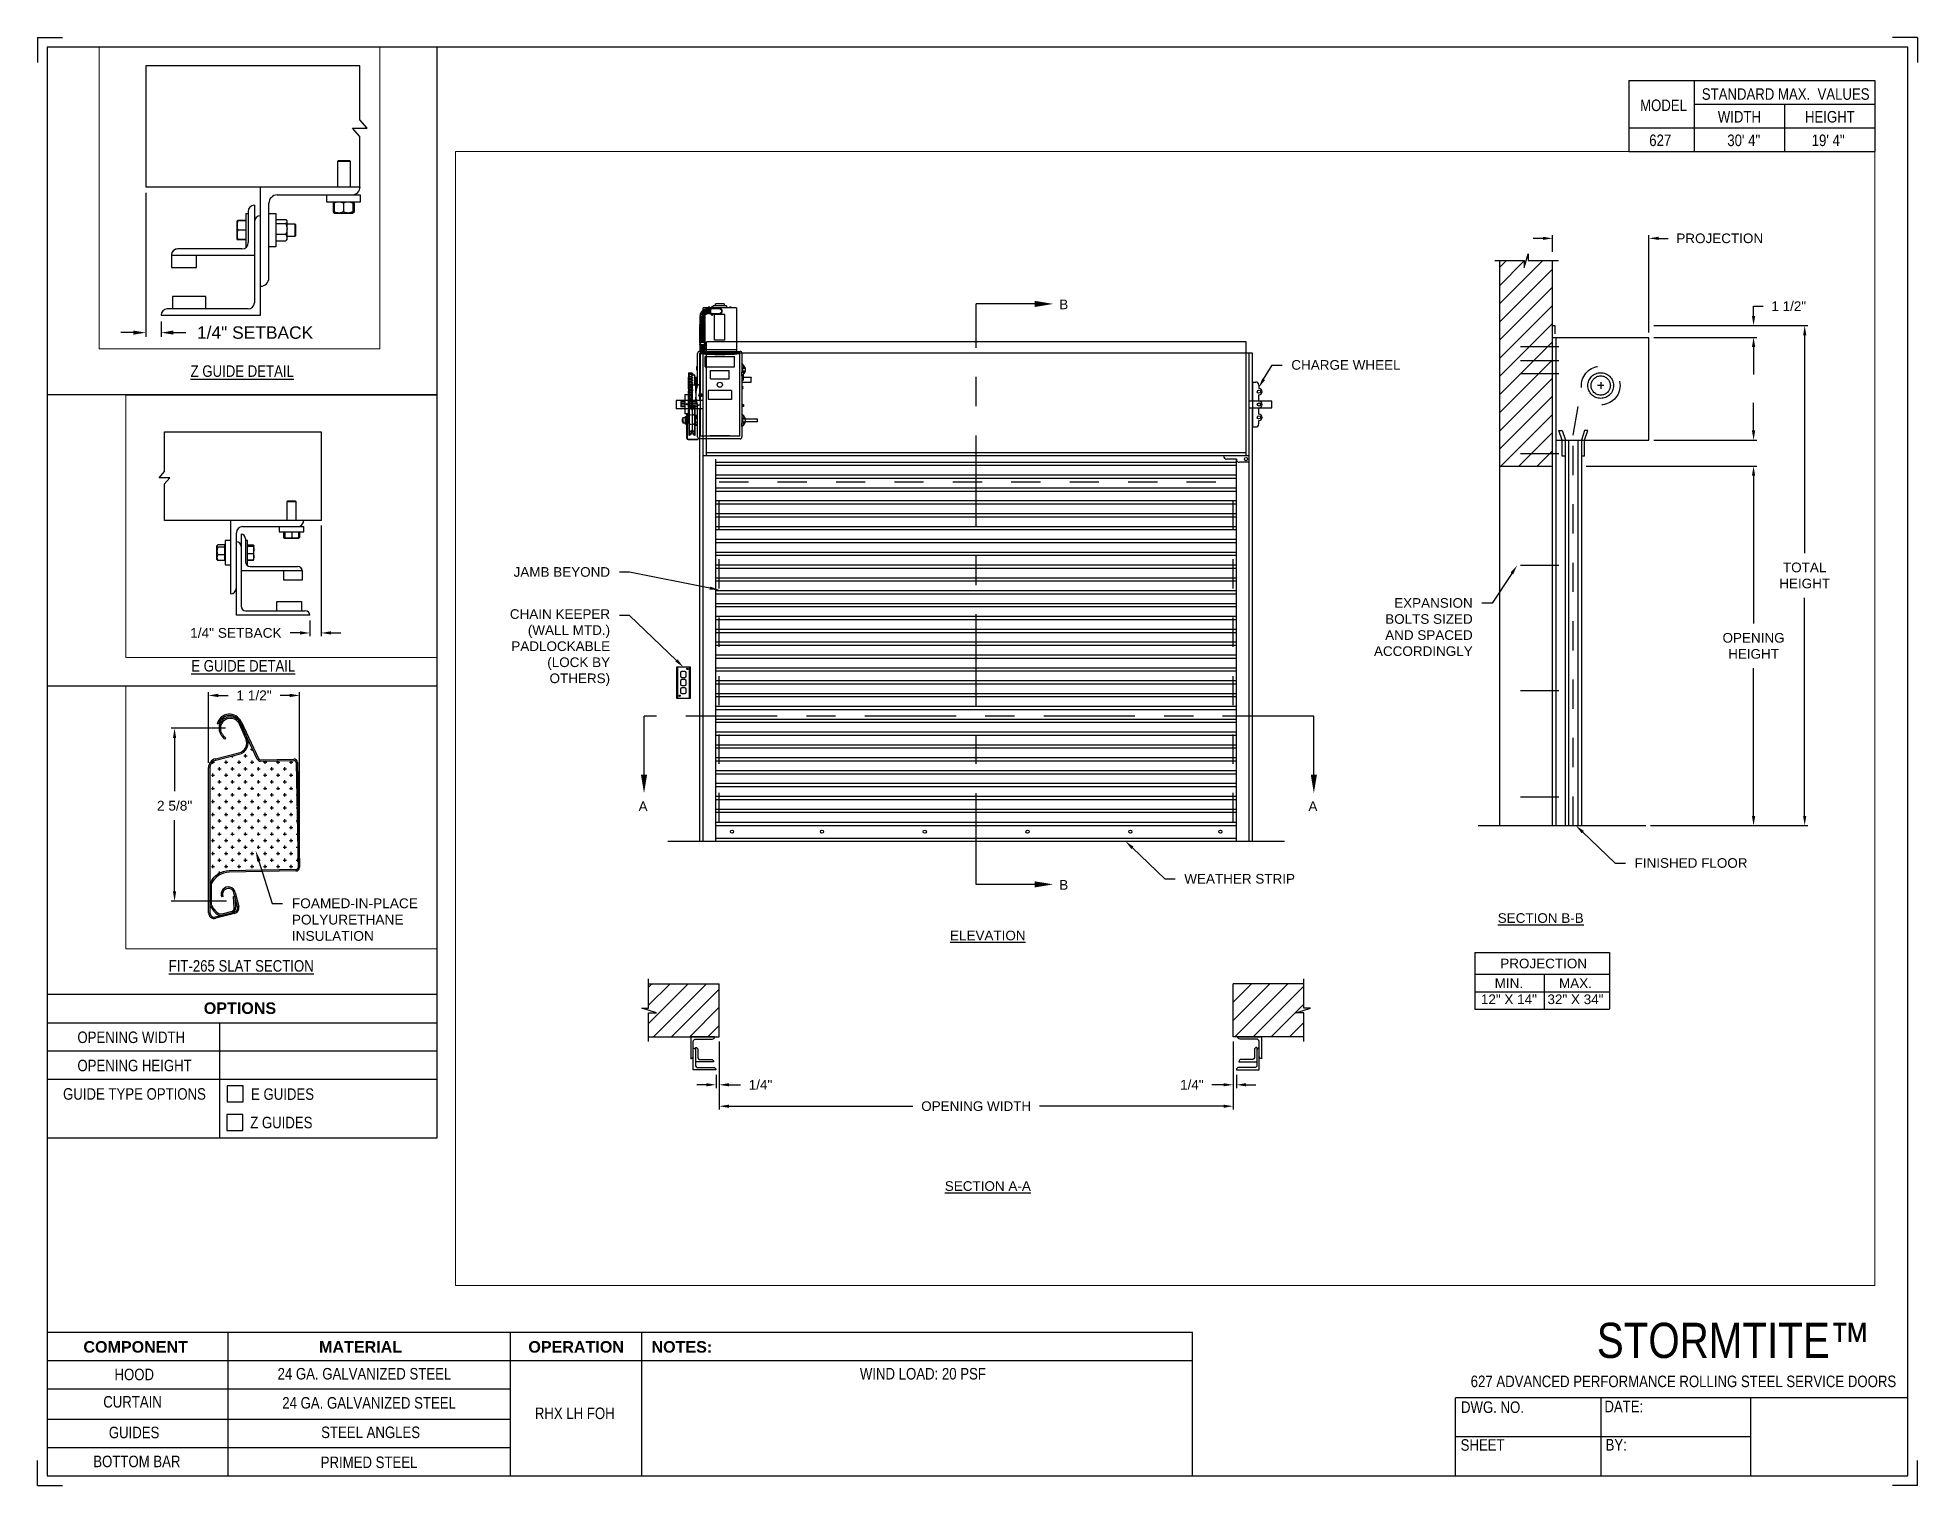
# Paper-space layout '627 RHX LH FOH' of a CAD drawing. Header units: inches. Extents: x 0.1 to 10.9, y 0.1 to 8.4.
# The model-space entities are those that its viewports show. They can reach past a viewport. Long polylines and large blocks are cut down to what shows.
import ezdxf
from ezdxf import colors
from ezdxf.entities.mleader import LeaderData, LeaderLine
from ezdxf.math import Vec2, Vec3

# ---------------------------------------------------------------- set-up
doc = ezdxf.new("R2010")
doc.units = ezdxf.units.IN
doc.header["$LTSCALE"] = 0.25
doc.header["$MEASUREMENT"] = 0
for name, pattern in [('CENTER', [2, 1.25, -0.25, 0.25, -0.25]), ('CENTER2', [1.125, 0.75, -0.125, 0.125, -0.125]), ('HIDDEN', [0.375, 0.25, -0.125])]:
    doc.linetypes.add(name, pattern=pattern)
for name, color, linetype in [('ANNOTATIONS', 1, 'Continuous'), ('DETAILS', 4, 'Continuous'), ('RHX LH F.O.H.', 7, 'Continuous'), ('SECTION CUTS', 6, 'CENTER'), ('TITLE BLOCK', 7, 'Continuous')]:
    doc.layers.add(name, color=color, linetype=linetype)
doc.styles.add('ARIAL', font='arial.ttf', dxfattribs={"height": 0.09375})
doc.styles.add('CADdetails-DIMENSIONS', font='ARIALN.TTF', dxfattribs={"height": 2.38})
doc.styles.get("Standard").update_dxf_attribs({"font": 'romans.shx'})
doc.dimstyles.new('ARIAL', dxfattribs={"dimtxt": 0.09375, "dimasz": 0.09375, "dimexe": 0.03125, "dimexo": 0.046875, "dimgap": 0.09, "dimtad": 0, "dimtih": 1, "dimtoh": 1, "dimdec": 4, "dimzin": 0, "dimdsep": 46, "dimlunit": 4, "dimtxsty": 'ARIAL', "dimcen": 0.09, "dimadec": 0, "dimazin": 0, "dimtfac": 1, "dimtdec": 4, "dimtix": 1, "dimtofl": 0, "dimtmove": 0, "dimatfit": 3, "dimfxl": 0.18, "dimfrac": 2, "dimtolj": 1, "dimtzin": 0, "dimarcsym": 0})
doc.dimstyles.new('STANDARD$0', dxfattribs={"dimtxt": 0.09375, "dimasz": 0.09375, "dimexe": 0.03125, "dimexo": 0.046875, "dimgap": 0.09, "dimtad": 0, "dimtih": 1, "dimtoh": 1, "dimdec": 4, "dimzin": 0, "dimdsep": 46, "dimtxsty": 'ARIAL', "dimcen": 0.09, "dimadec": 0, "dimazin": 0, "dimtfac": 1, "dimtdec": 4, "dimtofl": 0, "dimtmove": 0, "dimatfit": 1, "dimfxl": 1, "dimtolj": 1, "dimtzin": 0, "dimarcsym": 0})
pattern_1 = [(45, (-7.17017, -70.7013), (-0.08838835, 0.08838835), [])]

psp = doc.layouts.new('627 RHX LH FOH')

# ---------------------------------------------------------------- texts
at = {"layer": 'TITLE BLOCK', "attachment_point": 2, "style": 'CADdetails-DIMENSIONS'}
for s, width, insert, char_height in [('MODEL', 0.28815, (9.45, 8.068), 0.0664), ('STANDARD MAX.  VALUES', 1.75949, (10.155, 8.133), 0.06641), ('WIDTH', 0.42908, (9.888, 8.002), 0.0664), ('HEIGHT', 0.42908, (10.41, 8.002), 0.0664), ('627', 0.29952, (9.431, 7.866), 0.0664)]:
    psp.add_mtext_dynamic_manual_height_columns(s, width=width, gutter_width=1.363, heights=[0], dxfattribs=dict(at, insert=insert, char_height=char_height))
at = {"layer": 'TITLE BLOCK', "style": 'CADdetails-DIMENSIONS'}
for s, insert, char_height, width, attachment_point in [('30\' 4"', (9.913, 7.866), 0.0664, 1.75949, 2), ('19\' 4"', (10.4, 7.866), 0.0664, 1.75949, 2), ('{\\LZ GUIDE DETAIL}', (1.248, 6.534), 0.06641, 1.75949, 2), ('{\\LE GUIDE DETAIL}', (1.254, 4.833), 0.06641, 1.75949, 2), ('{\\LFIT-265 SLAT SECTION}', (1.242, 3.101), 0.06641, 1.75949, 2), ('{\\fArial|b1|i0|c0|p34;OPTIONS}', (1.235, 2.857), 0.06641, 1.75949, 2), ('OPENING WIDTH', (0.297, 2.689), 0.06641, 1.30693, 1), ('OPENING HEIGHT', (0.297, 2.526), 0.06641, 1.30693, 1), ('GUIDE TYPE OPTIONS', (0.214, 2.362), 0.06641, 1.30693, 1), ('E GUIDES ', (1.299, 2.361), 0.0664, 1.23928, 1), ('Z GUIDES', (1.294, 2.197), 0.0664, 1.53035, 1), ('\\A1;{\\fArial|b0|i0|c0|p34;\u200b\u200b\u200b\u200b\u200b\u200b\u200b\u200b\u200b\u200b\u200b\u200b\u200b\u200b}STORMTITE™', (10.642, 1.008), 0.20312, 2.03069, 3), ('{\\fArial|b1|i0|c0|p34;COMPONENT}', (0.633, 0.902), 0.06641, 1.75949, 2), ('{\\fArial|b1|i0|c0|p34;MATERIAL}', (1.931, 0.902), 0.06641, 1.75949, 2), ('{\\fArial|b1|i0|c0|p34;OPERATION}', (3.175, 0.902), 0.06641, 1.75949, 2), ('{\\fArial|b1|i0|c0|p34;NOTES:}', (3.785, 0.902), 0.06641, 1.75949, 2), ('HOOD', (0.625, 0.743), 0.0664, 1.75949, 2), ('24 GA. GALVANIZED STEEL', (1.953, 0.747), 0.06641, 1.75949, 2), ('\\pt0.13281;WIND LOAD: 20 PSF', (5.176, 0.747), 0.06641, 3.11182, 2), ('627 {\\fArial|b0|i0|c0|p34;\u200b\u200b\u200b\u200b\u200b\u200b}ADVANCED PERFORMANCE ROLLING STEEL SERVICE DOORS{\\fArial|b0|i0|c0|p34;\u200b}', (9.565, 0.703), 0.066406, 2.79915, 2), ('CURTAIN', (0.615, 0.585), 0.0664, 1.75949, 2), ('24 GA. GALVANIZED STEEL', (1.98, 0.579), 0.06641, 1.75949, 2), ('DWG. NO.', (8.463, 0.554), 0.0664, 1.75949, 2), ('DATE:', (9.221, 0.558), 0.0664, 1.75949, 2), ('\\P\\PRHX LH FOH', (3.167, 0.74), 0.0664, 1.75949, 2), ('GUIDES', (0.624, 0.408), 0.0664, 1.75949, 2), ('STEEL ANGLES', (1.989, 0.409), 0.06641, 1.75949, 2), ('SHEET', (8.406, 0.336), 0.0664, 1.75949, 2), ('BY:', (9.177, 0.337), 0.0664, 1.75949, 2), ('BOTTOM BAR', (0.64, 0.241), 0.0664, 1.75949, 2), ('PRIMED STEEL', (1.98, 0.236), 0.06641, 1.75949, 2)]:
    psp.add_mtext(s, dxfattribs=dict(at, insert=insert, char_height=char_height, width=width, attachment_point=attachment_point))

msp = doc.modelspace()

# ---------------------------------------------------------------- texts
at = {"layer": 'ANNOTATIONS', "char_height": 0.09375, "attachment_point": 2, "style": 'ARIAL'}
for s, insert, width in [('{\\LSECTION B-B}', (185.76052, 199.82931), 1.3823677), ('{\\LELEVATION}', (180.38206, 199.65992), 3.0834986), ('{\\LSECTION A-A}', (180.38206, 197.22209), 1.3823677)]:
    msp.add_mtext(s, dxfattribs=dict(at, insert=insert, width=width))
for s, width, insert in [('PROJECTION ', 1.7594917, (185.78911, 199.38721)), ('MIN.\\P12" X 14" ', 0.6711642, (185.45099, 199.19522)), ('MAX.\\P32" X 34"', 0.6567117, (186.09842, 199.19522))]:
    msp.add_mtext_dynamic_manual_height_columns(s, width=width, gutter_width=1.36268, heights=[0], dxfattribs=dict(at, insert=insert))
at = {"layer": 'SECTION CUTS', "style": 'ARIAL'}
for s, p in [('B', (181.07699, 205.70568)), ('A', (176.98496, 200.82317)), ('A', (183.50091, 200.82317)), ('B', (181.07699, 200.05842))]:
    msp.add_text(s, height=0.09375, dxfattribs=at).set_placement(p)

# ---------------------------------------------------------------- blocks, each defined once
blk = doc.blocks.new('*D15')
at = {"layer": 'ANNOTATIONS', "color": 0, "lineweight": -2, "transparency": 16777216}
for p, q in [((187.831, 204.526), (187.831, 204.62)), ((186.86, 204.432), (187.862, 204.432)), ((186.204, 204.179), (187.862, 204.179)), ((187.831, 204.085), (187.831, 203.991))]:
    blk.add_line(p, q, dxfattribs=at)
at = {"layer": 'ANNOTATIONS', "color": 0, "transparency": 16777216}
for points in [[(187.815, 204.526), (187.847, 204.526), (187.831, 204.432)], [(187.815, 204.085), (187.847, 204.085), (187.831, 204.179)]]:
    blk.add_solid(points, dxfattribs=at)
at = {"layer": 'defpoints', "color": 0, "transparency": 16777216}
for p in [(186.813, 204.432), (186.157, 204.179), (187.831, 204.179)]:
    blk.add_point(p, dxfattribs=at)
at = {"layer": 'ANNOTATIONS', "color": 0, "transparency": 16777216, "insert": (187.831, 204.305), "char_height": 0.0938, "attachment_point": 5, "style": 'ARIAL'}
blk.add_mtext('\\A1;  ', dxfattribs=at)
blk = doc.blocks.new('*D16')
at = {"layer": 'ANNOTATIONS', "color": 0, "lineweight": -2, "transparency": 16777216}
for p, q in [((187.831, 205.641), (187.831, 205.735)), ((187.831, 205.735), (187.925, 205.735)), ((186.86, 205.547), (187.862, 205.547)), ((186.86, 205.432), (187.862, 205.432)), ((187.831, 205.338), (187.831, 205.245))]:
    blk.add_line(p, q, dxfattribs=at)
at = {"layer": 'ANNOTATIONS', "color": 0, "transparency": 16777216}
for points in [[(187.815, 205.641), (187.847, 205.641), (187.831, 205.547)], [(187.815, 205.338), (187.847, 205.338), (187.831, 205.432)]]:
    blk.add_solid(points, dxfattribs=at)
at = {"layer": 'defpoints', "color": 0, "transparency": 16777216}
for p in [(186.813, 205.547), (186.813, 205.432), (187.831, 205.547)]:
    blk.add_point(p, dxfattribs=at)
at = {"layer": 'ANNOTATIONS', "color": 0, "transparency": 16777216, "insert": (188.173, 205.735), "char_height": 0.0938, "attachment_point": 5, "style": 'ARIAL'}
blk.add_mtext('\\A1;1 1/2"', dxfattribs=at)
blk = doc.blocks.new('*D25')
at = {"layer": 'ANNOTATIONS', "color": 0, "lineweight": -2, "transparency": 16777216}
for p, q in [((182.769, 198.581), (182.769, 198.129)), ((182.8, 198.258), (182.8, 198.129)), ((182.675, 198.16), (182.561, 198.16)), ((182.894, 198.16), (182.988, 198.16))]:
    blk.add_line(p, q, dxfattribs=at)
at = {"layer": 'ANNOTATIONS', "color": 0, "transparency": 16777216}
for points in [[(182.675, 198.176), (182.675, 198.145), (182.769, 198.16)], [(182.894, 198.176), (182.894, 198.145), (182.8, 198.16)]]:
    blk.add_solid(points, dxfattribs=at)
at = {"layer": 'defpoints', "color": 0, "transparency": 16777216}
for p in [(182.769, 198.628), (182.8, 198.305), (182.8, 198.16)]:
    blk.add_point(p, dxfattribs=at)
at = {"layer": 'ANNOTATIONS', "color": 0, "transparency": 16777216, "insert": (182.367, 198.16), "char_height": 0.0938, "attachment_point": 5, "style": 'ARIAL'}
blk.add_mtext('\\A1;1/4"', dxfattribs=at)
blk = doc.blocks.new('*D26')
at = {"layer": 'ANNOTATIONS', "color": 0, "lineweight": -2, "transparency": 16777216}
for p, q in [((177.769, 198.581), (177.769, 198.129)), ((177.738, 198.258), (177.738, 198.129)), ((177.644, 198.16), (177.55, 198.16)), ((177.863, 198.16), (177.977, 198.16))]:
    blk.add_line(p, q, dxfattribs=at)
at = {"layer": 'ANNOTATIONS', "color": 0, "transparency": 16777216}
for points in [[(177.644, 198.176), (177.644, 198.145), (177.738, 198.16)], [(177.863, 198.176), (177.863, 198.145), (177.769, 198.16)]]:
    blk.add_solid(points, dxfattribs=at)
at = {"layer": 'defpoints', "color": 0, "transparency": 16777216}
for p in [(177.769, 198.628), (177.738, 198.305), (177.738, 198.16)]:
    blk.add_point(p, dxfattribs=at)
at = {"layer": 'ANNOTATIONS', "color": 0, "transparency": 16777216, "insert": (178.171, 198.16), "char_height": 0.0938, "attachment_point": 5, "style": 'ARIAL'}
blk.add_mtext('\\A1;1/4"', dxfattribs=at)
blk = doc.blocks.new('*D27')
at = {"layer": 'ANNOTATIONS', "color": 0, "lineweight": -2, "transparency": 16777216}
for p, q in [((177.769, 198.581), (177.769, 197.92)), ((182.769, 198.581), (182.769, 197.92)), ((177.863, 197.952), (179.653, 197.952)), ((182.675, 197.952), (180.885, 197.952))]:
    blk.add_line(p, q, dxfattribs=at)
at = {"layer": 'ANNOTATIONS', "color": 0, "transparency": 16777216}
for points in [[(177.863, 197.967), (177.863, 197.936), (177.769, 197.952)], [(182.675, 197.967), (182.675, 197.936), (182.769, 197.952)]]:
    blk.add_solid(points, dxfattribs=at)
at = {"layer": 'defpoints', "color": 0, "transparency": 16777216}
for p in [(177.769, 198.628), (182.769, 198.628), (182.769, 197.952)]:
    blk.add_point(p, dxfattribs=at)
at = {"layer": 'ANNOTATIONS', "color": 0, "transparency": 16777216, "insert": (180.269, 197.952), "char_height": 0.09375, "attachment_point": 5, "style": 'ARIAL'}
blk.add_mtext('\\A1;OPENING WIDTH', dxfattribs=at)
blk = doc.blocks.new('*D28')
at = {"layer": 'ANNOTATIONS', "color": 0, "lineweight": -2, "transparency": 16777216}
for p, q in [((187.163, 204.179), (187.862, 204.179)), ((187.831, 204.085), (187.831, 202.648)), ((187.831, 200.776), (187.831, 202.213)), ((186.829, 200.682), (187.862, 200.682))]:
    blk.add_line(p, q, dxfattribs=at)
at = {"layer": 'ANNOTATIONS', "color": 0, "transparency": 16777216}
for points in [[(187.815, 204.085), (187.847, 204.085), (187.831, 204.179)], [(187.815, 200.776), (187.847, 200.776), (187.831, 200.682)]]:
    blk.add_solid(points, dxfattribs=at)
at = {"layer": 'defpoints', "color": 0, "transparency": 16777216}
for p in [(187.116, 204.179), (186.782, 200.682), (187.831, 200.682)]:
    blk.add_point(p, dxfattribs=at)
at = {"layer": 'ANNOTATIONS', "color": 0, "transparency": 16777216, "insert": (187.831, 202.43), "char_height": 0.09375, "attachment_point": 5, "style": 'ARIAL'}
blk.add_mtext('\\A1;OPENING\\PHEIGHT', dxfattribs=at)
blk = doc.blocks.new('*D29')
at = {"layer": 'ANNOTATIONS', "color": 0, "lineweight": -2, "transparency": 16777216}
for p, q in [((187.025, 205.547), (188.359, 205.547)), ((188.328, 205.453), (188.328, 203.332)), ((188.328, 200.776), (188.328, 202.897)), ((186.829, 200.682), (188.359, 200.682))]:
    blk.add_line(p, q, dxfattribs=at)
at = {"layer": 'ANNOTATIONS', "color": 0, "transparency": 16777216}
for points in [[(188.313, 205.453), (188.344, 205.453), (188.328, 205.547)], [(188.313, 200.776), (188.344, 200.776), (188.328, 200.682)]]:
    blk.add_solid(points, dxfattribs=at)
at = {"layer": 'defpoints', "color": 0, "transparency": 16777216}
for p in [(186.978, 205.547), (186.782, 200.682), (188.328, 200.682)]:
    blk.add_point(p, dxfattribs=at)
at = {"layer": 'ANNOTATIONS', "color": 0, "transparency": 16777216, "insert": (188.328, 203.115), "char_height": 0.0938, "attachment_point": 5, "style": 'ARIAL'}
blk.add_mtext('\\A1;TOTAL\\PHEIGHT', dxfattribs=at)
blk = doc.blocks.new('*D30')
at = {"layer": 'ANNOTATIONS', "color": 0, "lineweight": -2, "transparency": 16777216}
for p, q in [((185.875, 206.263), (185.875, 206.426)), ((186.813, 205.479), (186.813, 206.426)), ((185.782, 206.395), (185.688, 206.395)), ((186.907, 206.395), (187, 206.395))]:
    blk.add_line(p, q, dxfattribs=at)
at = {"layer": 'ANNOTATIONS', "color": 0, "transparency": 16777216}
for points in [[(185.782, 206.411), (185.782, 206.38), (185.875, 206.395)], [(186.907, 206.411), (186.907, 206.38), (186.813, 206.395)]]:
    blk.add_solid(points, dxfattribs=at)
at = {"layer": 'defpoints', "color": 0, "transparency": 16777216}
for p in [(186.813, 206.395), (185.875, 206.217), (186.813, 205.432)]:
    blk.add_point(p, dxfattribs=at)
at = {"layer": 'ANNOTATIONS', "color": 0, "transparency": 16777216, "insert": (187.502, 206.395), "char_height": 0.09375, "attachment_point": 5, "style": 'ARIAL'}
blk.add_mtext('\\A1;PROJECTION', dxfattribs=at)
blk = doc.blocks.new('*D75')
at = {"layer": 'ANNOTATIONS', "color": 0, "lineweight": -2, "transparency": 16777216}
for p, q in [((195.322, 202.303), (195.322, 201.218)), ((195.438, 201.334), (195.438, 201.218)), ((195.229, 201.249), (195.135, 201.249)), ((195.531, 201.249), (195.625, 201.249))]:
    blk.add_line(p, q, dxfattribs=at)
at = {"layer": 'ANNOTATIONS', "color": 0, "transparency": 16777216}
for points in [[(195.229, 201.265), (195.229, 201.234), (195.322, 201.249)], [(195.531, 201.265), (195.531, 201.234), (195.438, 201.249)]]:
    blk.add_solid(points, dxfattribs=at)
at = {"layer": 'defpoints', "color": 0, "transparency": 16777216}
for p in [(195.322, 202.349), (195.438, 201.381), (195.438, 201.249)]:
    blk.add_point(p, dxfattribs=at)
at = {"layer": 'ANNOTATIONS', "color": 0, "transparency": 16777216, "insert": (196.146, 201.249), "char_height": 0.09375, "attachment_point": 5, "style": 'ARIAL'}
blk.add_mtext('\\A1;1/4" SETBACK', dxfattribs=at)
blk = doc.blocks.new('*D78')
at = {"layer": 'ANNOTATIONS', "color": 0, "lineweight": -2, "transparency": 16777216}
for p, q in [((196.356, 199.589), (196.356, 198.529)), ((196.247, 198.681), (196.247, 198.529)), ((196.154, 198.56), (196.06, 198.56)), ((196.449, 198.56), (196.543, 198.56))]:
    blk.add_line(p, q, dxfattribs=at)
at = {"layer": 'ANNOTATIONS', "color": 0, "transparency": 16777216}
for points in [[(196.154, 198.576), (196.154, 198.545), (196.247, 198.56)], [(196.449, 198.576), (196.449, 198.545), (196.356, 198.56)]]:
    blk.add_solid(points, dxfattribs=at)
at = {"layer": 'defpoints', "color": 0, "transparency": 16777216}
for p in [(196.356, 199.636), (196.247, 198.728), (196.247, 198.56)]:
    blk.add_point(p, dxfattribs=at)
at = {"layer": 'ANNOTATIONS', "color": 0, "transparency": 16777216, "insert": (195.539, 198.56), "char_height": 0.09375, "attachment_point": 5, "style": 'ARIAL'}
blk.add_mtext('\\A1;1/4" SETBACK', dxfattribs=at)
blk = doc.blocks.new('*D79')
at = {"layer": 'ANNOTATIONS', "color": 0, "lineweight": -2, "transparency": 16777216}
for p, q in [((195.479, 197.055), (195.479, 197.731)), ((195.573, 197.7), (195.666, 197.7)), ((196.257, 197.7), (196.164, 197.7)), ((196.351, 196.1), (196.351, 197.731))]:
    blk.add_line(p, q, dxfattribs=at)
at = {"layer": 'ANNOTATIONS', "color": 0, "transparency": 16777216}
for points in [[(195.573, 197.716), (195.573, 197.684), (195.479, 197.7)], [(196.257, 197.716), (196.257, 197.684), (196.351, 197.7)]]:
    blk.add_solid(points, dxfattribs=at)
at = {"layer": 'defpoints', "color": 0, "transparency": 16777216}
for p in [(196.351, 197.7), (195.479, 197.008), (196.351, 196.053)]:
    blk.add_point(p, dxfattribs=at)
at = {"layer": 'ANNOTATIONS', "color": 0, "transparency": 16777216, "insert": (195.915, 197.7), "char_height": 0.0938, "attachment_point": 5, "style": 'ARIAL'}
blk.add_mtext('\\A1;1 1/2"', dxfattribs=at)
blk = doc.blocks.new('*D80')
at = {"layer": 'ANNOTATIONS', "color": 0, "lineweight": -2, "transparency": 16777216}
for p, q in [((195.642, 197.385), (195.122, 197.385)), ((195.154, 197.291), (195.154, 196.782)), ((195.154, 195.823), (195.154, 196.505)), ((195.65, 195.729), (195.122, 195.729))]:
    blk.add_line(p, q, dxfattribs=at)
at = {"layer": 'ANNOTATIONS', "color": 0, "transparency": 16777216}
for points in [[(195.138, 197.291), (195.169, 197.291), (195.154, 197.385)], [(195.138, 195.823), (195.169, 195.823), (195.154, 195.729)]]:
    blk.add_solid(points, dxfattribs=at)
at = {"layer": 'defpoints', "color": 0, "transparency": 16777216}
for p in [(195.688, 197.385), (195.154, 195.729), (195.697, 195.729)]:
    blk.add_point(p, dxfattribs=at)
at = {"layer": 'ANNOTATIONS', "color": 0, "transparency": 16777216, "insert": (195.154, 196.643), "char_height": 0.0938, "attachment_point": 5, "style": 'ARIAL'}
blk.add_mtext('\\A1;2 5/8"', dxfattribs=at)

# ---------------------------------------------------------------- dimensions: what is measured, and where the dimension line sits
at = {"layer": 'ANNOTATIONS'}
for base, p1, p2, text, dimstyle, picture, middle in [((186.81293, 206.39519), (185.87543, 206.21655), (186.81293, 205.4321), 'PROJECTION', 'STANDARD$0', '*D30', (187.50204, 206.39519)), ((177.73772, 198.16049), (177.76897, 198.62782), (177.73772, 198.30535), '1/4"', 'ARIAL', '*D26', (178.17075, 198.16049)), ((182.76897, 197.95153), (177.76897, 198.62782), (182.76897, 198.62782), 'OPENING WIDTH', 'STANDARD$0', '*D27', (180.26897, 197.95153)), ((182.80022, 198.16049), (182.76897, 198.62782), (182.80022, 198.30535), '1/4"', 'ARIAL', '*D25', (182.36718, 198.16049))]:
    dim = msp.add_linear_dim(base=base, p1=p1, p2=p2, text=text, dimstyle=dimstyle, dxfattribs=at)
    dim.commit()
    dim.dimension.update_dxf_attribs({"geometry": picture, "text_midpoint": middle, "dimtype": 160})
for base, p1, p2, text, picture, middle in [((187.83097, 205.54715), (186.81293, 205.4321), (186.81293, 205.54715), '1 1/2"', '*D16', (188.17341, 205.73465)), ((188.3282, 200.6821), (186.97805, 205.54715), (186.78168, 200.6821), 'TOTAL\\PHEIGHT', '*D29', (188.3282, 203.11462)), ((187.83097, 200.6821), (187.11601, 204.17874), (186.78168, 200.6821), 'OPENING\\PHEIGHT', '*D28', (187.83097, 202.43042))]:
    dim = msp.add_linear_dim(base=base, p1=p1, p2=p2, angle=90, text=text, dimstyle='STANDARD$0', dxfattribs=at)
    dim.commit()
    dim.dimension.update_dxf_attribs({"geometry": picture, "text_midpoint": middle})
for base, p1, p2, text, dimstyle, picture, middle in [((187.83097, 204.17874), (186.81293, 204.4321), (186.15668, 204.17874), '  ', 'STANDARD$0', '*D15', (187.83097, 204.30542)), ((195.15367, 195.72893), (195.68846, 197.38478), (195.69685, 195.72893), '2 5/8"', 'ARIAL', '*D80', (195.15367, 196.64333))]:
    dim = msp.add_linear_dim(base=base, p1=p1, p2=p2, angle=90, text=text, dimstyle=dimstyle, dxfattribs=at)
    dim.commit()
    dim.dimension.update_dxf_attribs({"geometry": picture, "text_midpoint": middle, "dimtype": 160})
dim = msp.add_linear_dim(base=(195.43763, 201.24917), p1=(195.3223, 202.3494), p2=(195.43763, 201.38065), text='1/4" SETBACK', dimstyle='STANDARD$0', override={"dimarcsym": 1}, dxfattribs=at)
dim.commit()
dim.dimension.update_dxf_attribs({"geometry": '*D75', "text_midpoint": (196.14602, 201.24917), "dimtype": 160})
dim = msp.add_linear_dim(base=(196.24748, 198.56031), p1=(196.3556, 199.6359), p2=(196.24748, 198.72769), angle=180, text='1/4" SETBACK', dimstyle='STANDARD$0', override={"dimarcsym": 1}, dxfattribs=at)
dim.commit()
dim.dimension.update_dxf_attribs({"geometry": '*D78', "text_midpoint": (195.53909, 198.56031)})
dim = msp.add_linear_dim(base=(196.35056, 197.69992), p1=(195.47908, 197.00817), p2=(196.35056, 196.05347), text='1 1/2"', dimstyle='ARIAL', dxfattribs=at)
dim.commit()
dim.dimension.update_dxf_attribs({"geometry": '*D79', "text_midpoint": (195.91482, 197.69992)})

# ---------------------------------------------------------------- hatches: boundary and pattern name
at = {"layer": 'DETAILS'}
h = msp.add_hatch(dxfattribs=at)
h.set_pattern_fill('CROSS', color=256, scale=0.25, style=0)
h.set_pattern_definition([(0, (182.0687, 183.74747), (0.0625, 0.0625), [0.03125, -0.09375]), (90, (182.084324, 183.73185), (-0.0625, 0.0625), [0.03125, -0.09375])])
h.paths.add_polyline_path([(195.49226, 195.90448), (195.49482, 195.90448, -0.27814768), (195.67682, 196.01904), (196.31733, 196.03134, 0.41421356), (196.3374, 196.05219), (196.31812, 197.05645, 0.41421356), (196.29726, 197.07652), (195.97717, 197.07037, -0.29621349), (195.9451, 197.09033), (195.84629, 197.30127), (195.84906, 197.29182, -0.46630766), (195.77309, 197.13604), (195.5484, 197.08002, 0.34432761), (195.49226, 197.00817)])
at = {"layer": 'RHX LH F.O.H.', "linetype": 'Continuous'}
h = msp.add_hatch(dxfattribs=at)
h.set_pattern_fill('ANSI31', color=256, style=0)
h.set_pattern_definition([(45, (-7.71918, -70.93625), (-0.088388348, 0.088388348), [])])
h.paths.add_polyline_path([(185.87543, 205.44587), (185.87543, 206.18046), (185.63894, 206.18046), (185.63894, 206.24512), (185.60052, 206.11176), (185.60052, 206.18046), (185.3598, 206.18046), (185.3598, 205.63016)])
h.paths.add_polyline_path([(185.3598, 205.63016), (185.3598, 204.17874), (185.87543, 204.17874), (185.87543, 205.4321), (185.87543, 205.44587)])
at = {"layer": 'RHX LH F.O.H.'}
h = msp.add_hatch(dxfattribs=at)
h.set_pattern_fill('ANSI31', color=256, style=0)
h.set_pattern_definition(pattern_1)
h.paths.add_polyline_path([(177.76897, 199.14345), (177.08147, 199.14345), (177.08147, 198.90625), (177.01736, 198.90625), (177.15943, 198.85934), (177.08147, 198.85934), (177.08147, 198.62782), (177.76897, 198.62782), (177.76897, 198.79033)])
h = msp.add_hatch(dxfattribs=at)
h.set_pattern_fill('ANSI31', color=256, style=0)
h.set_pattern_definition(pattern_1)
h.paths.add_polyline_path([(183.52057, 198.90625), (183.45647, 198.90625), (183.45647, 199.14345), (182.76897, 199.14345), (182.76897, 198.62782), (182.78714, 198.62782), (183.45647, 198.62782), (183.45647, 198.85934), (183.3785, 198.85934)])

# ---------------------------------------------------------------- linework, layer by layer
at = {"layer": 'ANNOTATIONS'}
for p, q in [((186.8598, 205.4321), (187.86222, 205.4321)), ((187.83097, 205.33835), (187.83097, 205.06997)), ((187.83097, 204.52585), (187.83097, 204.79424)), ((186.8598, 204.4321), (187.86222, 204.4321)), ((186.20355, 204.17874), (187.86222, 204.17874)), ((185.12042, 199.44665), (185.12042, 198.89528)), ((185.12042, 199.44665), (186.42819, 199.44665)), ((186.42819, 199.44665), (186.42819, 198.89528)), ((185.12042, 199.23518), (186.42819, 199.23518)), ((185.79327, 199.23518), (185.79327, 198.89528)), ((185.12042, 199.06523), (186.42819, 199.06523)), ((185.12042, 198.89528), (186.42819, 198.89528))]:
    msp.add_line(p, q, dxfattribs=at)
for points in [[(187.81535, 205.33835), (187.8466, 205.33835), (187.83097, 205.4321)], [(187.81535, 204.52585), (187.8466, 204.52585), (187.83097, 204.4321)], [(187.81535, 204.08499), (187.8466, 204.08499), (187.83097, 204.17874)]]:
    msp.add_solid(points, dxfattribs=at)
at = {"layer": 'defpoints'}
msp.add_lwpolyline([(189.05875, 195.07023), (169.58887, 195.07023), (169.58887, 207.80534), (189.05875, 207.80534)], close=True, dxfattribs=at)
at = {"layer": 'DETAILS'}
for p, q in [((196.88131, 202.78991), (196.98997, 202.78991)), ((196.93564, 202.72665), (196.88131, 202.78991)), ((196.98997, 202.78991), (196.93564, 202.85316)), ((196.77415, 202.54615), (196.76954, 202.54155)), ((196.76954, 202.3494), (196.76954, 202.54155)), ((196.76954, 202.54155), (196.86329, 202.54155)), ((196.77415, 202.54615), (196.85869, 202.54615)), ((196.85869, 202.54615), (196.86329, 202.54155)), ((196.86329, 202.54155), (196.86329, 202.3494)), ((196.18763, 201.38065), (196.18763, 202.3494)), ((196.09388, 202.1619), (196.09388, 201.92753)), ((196.14075, 202.20878), (196.14075, 201.4744)), ((196.25013, 201.6619), (196.25013, 202.2244)), ((196.31263, 202.2869), (196.93763, 202.2869)), ((196.68763, 202.23365), (196.68763, 202.2869)), ((196.93763, 202.23365), (196.68763, 202.23365)), ((196.73664, 202.22608), (196.73357, 202.22428)), ((196.73357, 202.22428), (196.73357, 202.1599)), ((196.73573, 202.22428), (196.73573, 202.1599)), ((196.73916, 202.23093), (196.74215, 202.23351)), ((196.74232, 202.22556), (196.73968, 202.22428)), ((196.73968, 202.22428), (196.73968, 202.1599)), ((196.74232, 202.22428), (196.74232, 202.1599)), ((196.81263, 202.22428), (196.81263, 202.1599)), ((196.88294, 202.22428), (196.88294, 202.1599)), ((196.88557, 202.22428), (196.88557, 202.1599)), ((196.88953, 202.22428), (196.88953, 202.1599)), ((196.89169, 202.22428), (196.89169, 202.1599)), ((196.93763, 202.2869), (196.93763, 202.23365)), ((196.00988, 202.09159), (196.00989, 202.09161)), ((196.00988, 202.09159), (196.00988, 202.09159)), ((196.00988, 201.95097), (196.00988, 202.09159)), ((196.07538, 202.09349), (196.01616, 202.09349)), ((196.07538, 202.09276), (196.01616, 202.09276)), ((196.07538, 202.09272), (196.01616, 202.09272)), ((196.07538, 202.0925), (196.01616, 202.0925)), ((196.07538, 202.09166), (196.01616, 202.09166)), ((196.07538, 202.02141), (196.01616, 202.02141)), ((196.07538, 202.14628), (196.09388, 202.14628)), ((196.07538, 202.14628), (196.07538, 201.89628)), ((196.25013, 202.14628), (196.30338, 202.14628)), ((196.30338, 202.14628), (196.30338, 201.89628)), ((196.30338, 202.09159), (196.30538, 202.09159)), ((196.30538, 201.94078), (196.30538, 202.10178)), ((196.30538, 202.10178), (196.37713, 202.10178)), ((196.30538, 202.07068), (196.37713, 202.07068)), ((196.3815, 202.0974), (196.3865, 202.09159)), ((196.3865, 201.95097), (196.3865, 202.09159)), ((196.3865, 202.06815), (196.44577, 202.06815)), ((196.44577, 202.06815), (196.45038, 202.06355)), ((196.44577, 202.06815), (196.44577, 201.9744)), ((196.45038, 202.06355), (196.45038, 201.97901)), ((196.73664, 202.15811), (196.73357, 202.1599)), ((196.7401, 202.15756), (196.73573, 202.1599)), ((196.74232, 202.15053), (196.73916, 202.15325)), ((196.74232, 202.15863), (196.73968, 202.1599)), ((196.74232, 202.15053), (196.88294, 202.15053)), ((196.047, 201.88065), (195.56263, 201.88065)), ((196.00988, 201.95097), (196.00988, 201.95097)), ((196.00989, 201.95094), (196.00989, 201.95095)), ((196.0099, 201.95094), (196.00989, 201.95094)), ((196.00993, 201.95088), (196.0099, 201.95094)), ((196.01593, 201.9509), (196.01616, 201.95006)), ((196.01593, 201.9499), (196.01616, 201.94907)), ((196.07538, 201.95103), (196.01616, 201.95103)), ((196.07538, 201.9509), (196.01616, 201.9509)), ((196.07538, 201.95006), (196.01616, 201.95006)), ((196.07538, 201.94984), (196.01616, 201.94984)), ((196.07538, 201.9498), (196.01616, 201.9498)), ((196.07538, 201.94907), (196.01616, 201.94907)), ((196.08194, 201.89628), (196.07538, 201.89628)), ((196.30338, 201.89628), (196.25013, 201.89628)), ((196.30538, 201.95097), (196.30338, 201.95097)), ((196.30538, 201.99018), (196.37713, 201.99018)), ((196.30538, 201.94078), (196.37713, 201.94078)), ((196.3865, 201.95097), (196.3815, 201.94516)), ((196.44577, 201.9744), (196.3865, 201.9744)), ((196.45038, 201.97901), (196.44577, 201.9744)), ((195.51575, 201.83719), (195.51575, 201.74003)), ((195.51575, 201.83378), (196.14075, 201.83378)), ((195.51575, 201.74003), (195.70325, 201.74003)), ((195.70325, 201.74003), (195.70325, 201.83378)), ((195.77357, 201.52128), (195.52357, 201.52128)), ((195.52357, 201.52128), (195.52357, 201.42753)), ((195.77357, 201.42753), (195.77357, 201.52128)), ((195.43763, 201.38065), (196.18763, 201.38065)), ((196.09388, 201.42753), (195.4845, 201.42753)), ((194.80451, 200.04693), (194.85505, 200.10576)), ((194.90558, 200.04693), (194.80451, 200.04693)), ((194.85505, 199.9881), (194.90558, 200.04693)), ((196.03207, 199.82168), (196.02775, 199.81736)), ((196.02775, 199.81736), (196.02775, 199.63723)), ((196.11564, 199.81736), (196.02775, 199.81736)), ((196.11132, 199.82168), (196.03207, 199.82168)), ((196.11564, 199.81736), (196.11132, 199.82168)), ((196.11564, 199.63723), (196.11564, 199.81736)), ((195.48576, 199.63723), (195.48576, 198.9341)), ((195.54435, 198.72902), (195.54435, 199.52004)), ((195.5883, 199.50539), (195.5883, 198.81691)), ((195.60295, 199.57863), (196.18889, 199.57863)), ((195.95451, 199.57863), (195.95451, 199.52871)), ((195.95451, 199.52871), (196.18889, 199.52871)), ((195.99589, 199.52871), (195.99589, 199.47319)), ((195.99907, 199.47118), (196.00578, 199.46731)), ((196.00408, 199.52871), (196.00408, 199.47319)), ((196.00763, 199.52871), (196.00763, 199.47319)), ((196.07525, 199.52871), (196.07525, 199.47319)), ((196.13762, 199.46731), (196.14433, 199.47118)), ((196.1475, 199.47319), (196.13861, 199.46966)), ((196.13932, 199.52871), (196.13932, 199.47319)), ((196.14428, 199.47116), (196.1475, 199.47319)), ((196.1475, 199.52871), (196.1475, 199.47319)), ((196.18889, 199.52871), (196.18889, 199.57863)), ((195.35791, 199.37053), (195.35662, 199.36924)), ((195.35662, 199.36924), (195.35662, 199.28998)), ((195.36043, 199.39845), (195.35791, 199.39553)), ((195.35791, 199.26369), (195.35791, 199.39553)), ((195.43396, 199.4037), (195.3667, 199.4037)), ((195.43396, 199.38175), (195.3667, 199.38175)), ((195.43396, 199.25552), (195.43396, 199.4037)), ((195.43584, 199.39553), (195.43396, 199.39553)), ((195.48576, 199.4468), (195.43584, 199.4468)), ((195.43584, 199.4468), (195.43584, 199.21242)), ((195.63224, 199.46145), (195.63224, 199.24172)), ((195.64959, 199.4468), (195.63224, 199.4468)), ((195.64959, 199.21242), (195.64959, 199.4468)), ((195.64959, 199.40292), (195.70511, 199.40292)), ((195.64959, 199.39964), (195.70511, 199.39964)), ((195.64959, 199.39045), (195.70511, 199.39045)), ((195.71099, 199.39553), (195.70976, 199.39767)), ((195.71099, 199.26369), (195.71099, 199.39505)), ((196.00585, 199.46731), (196.13754, 199.46731)), ((195.35662, 199.28998), (195.35791, 199.28869)), ((195.35791, 199.26369), (195.36043, 199.26077)), ((195.43396, 199.30766), (195.3667, 199.30766)), ((195.43396, 199.25552), (195.3667, 199.25552)), ((195.43396, 199.26369), (195.43584, 199.26369)), ((195.43584, 199.21242), (195.48576, 199.21242)), ((195.64343, 199.21242), (195.64959, 199.21242)), ((195.64959, 199.32042), (195.70511, 199.32042)), ((195.64959, 199.25958), (195.70511, 199.25958)), ((195.64959, 199.2563), (195.70511, 199.2563)), ((195.67619, 199.19777), (196.13029, 199.19777)), ((195.70638, 199.26021), (195.70511, 199.2563)), ((195.70976, 199.26155), (195.71099, 199.26369)), ((196.17424, 199.15383), (195.5883, 199.15383)), ((195.99846, 199.06594), (195.99846, 199.15383)), ((196.17424, 199.06594), (195.99846, 199.06594)), ((196.17424, 199.1581), (196.17424, 199.06594)), ((195.63224, 198.77297), (196.20353, 198.77297)), ((195.93254, 198.77297), (195.93254, 198.86086)), ((195.93254, 198.86086), (196.16691, 198.86086)), ((196.16691, 198.86086), (196.16691, 198.77297)), ((196.24748, 198.72902), (195.54435, 198.72902)), ((195.57434, 197.42429), (195.56157, 197.42759)), ((195.83702, 197.28645), (195.77591, 197.42372)), ((195.9451, 197.09033), (195.77975, 197.44333)), ((195.78795, 197.42908), (195.84906, 197.29182)), ((195.79169, 197.44892), (195.95685, 197.09634)), ((195.63683, 197.28239), (195.61145, 197.30777)), ((195.62077, 197.3171), (195.64615, 197.29171)), ((195.64615, 197.29171), (195.63683, 197.28239)), ((195.84906, 197.29182), (195.84629, 197.30127)), ((195.54521, 197.09281), (195.7699, 197.14884)), ((195.5484, 197.08002), (195.77309, 197.13604)), ((195.97578, 197.08456), (196.29596, 197.0907)), ((195.97717, 197.07037), (196.29726, 197.07652)), ((195.47908, 195.61851), (195.47908, 197.00817)), ((195.49226, 197.00817), (195.49226, 195.61851)), ((196.31812, 197.05645), (196.3374, 196.05219)), ((196.3313, 197.0567), (196.35056, 196.05347)), ((196.31733, 196.03134), (195.67682, 196.01904)), ((196.31656, 196.01813), (195.67707, 196.00586)), ((195.49211, 195.89891), (195.49211, 195.69315)), ((195.49482, 195.90448), (195.49226, 195.90448)), ((195.5053, 195.89594), (195.5053, 195.69597)), ((195.75686, 195.67396), (195.72294, 195.81001)), ((195.73573, 195.8132), (195.76965, 195.67715)), ((195.61911, 195.77296), (195.60612, 195.76972)), ((195.71838, 195.77463), (195.73153, 195.77555)), ((195.72572, 195.66962), (195.71838, 195.77463)), ((195.73153, 195.77555), (195.73887, 195.67054)), ((195.54468, 195.57756), (195.72612, 195.6228)), ((195.72931, 195.61001), (195.54787, 195.56477)), ((195.61109, 195.60771), (195.69615, 195.62892))]:
    msp.add_line(p, q, dxfattribs=at)
for points in [[(196.93564, 202.85316), (196.93564, 203.2614), (195.3223, 203.2614), (195.3223, 202.3494), (196.93763, 202.3494)], [(196.93564, 202.3494), (196.93564, 202.72665)], [(194.85505, 200.10576), (194.85505, 200.48547), (196.3556, 200.48547), (196.3556, 199.63723), (194.85505, 199.63723), (194.85505, 199.9881)]]:
    msp.add_lwpolyline(points, dxfattribs=at)
for centre, radius, start, end in [((196.87513, 202.3494), 0.0625, 270, 0), ((196.14075, 202.1619), 0.04688, 90, 180), ((196.31263, 202.2244), 0.0625, 90, 180), ((196.18763, 202.08378), 0.04688, 90, 180), ((195.56098, 201.83542), 0.04527, 87.917978, 177.754387), ((195.56263, 201.83378), 0.04688, 90, 180), ((196.047, 201.92753), 0.04688, 270, 0), ((196.18763, 201.6619), 0.0625, 270, 0), ((196.09388, 201.4744), 0.04688, 270, 0), ((195.4845, 201.38065), 0.04688, 90, 180), ((196.13029, 199.63723), 0.05859, 270, 0), ((195.60295, 199.52004), 0.05859, 90, 180), ((195.5883, 199.46145), 0.04395, 0, 90), ((195.54435, 199.3882), 0.04395, 0, 90), ((195.67619, 199.24172), 0.04395, 180, 270), ((196.13183, 199.15537), 0.04244, 2.245613, 92.082022), ((196.13029, 199.15383), 0.04395, 0, 90), ((195.48576, 198.9927), 0.05859, 270, 0), ((195.63224, 198.81691), 0.04395, 180, 270), ((196.20353, 198.72902), 0.04395, 0, 90), ((195.68047, 197.39682), 0.12282, 25.1, 165.490297), ((195.68047, 197.39682), 0.10963, 25.1, 165.490297), ((195.68846, 197.38478), 0.10891, 24, 225), ((195.68846, 197.38478), 0.09572, 24, 225), ((195.74572, 197.24581), 0.09994, 284, 24), ((195.74572, 197.24581), 0.11312, 284, 24), ((195.56631, 197.00817), 0.08724, 104, 180), ((195.56631, 197.00817), 0.07405, 104, 180), ((195.9765, 197.10504), 0.03468, 205.1, 271.1), ((195.97538, 197.10502), 0.02047, 205.1, 271.1), ((196.29663, 197.05603), 0.03468, 1.1, 91.1), ((196.29765, 197.05605), 0.02047, 1.1, 91.1), ((195.68081, 195.81083), 0.20824, 91.1, 154.978213), ((195.68081, 195.81083), 0.19506, 91.1, 154.132218), ((196.31589, 196.0528), 0.03468, 271.1, 1.1), ((196.31693, 196.0518), 0.02047, 271.1, 1.1), ((195.6692, 195.79661), 0.06857, 14, 203.092764), ((195.6692, 195.79661), 0.05539, 14, 205.282824), ((195.6964, 195.78331), 0.2233, 203.815296, 232.539913), ((195.6964, 195.78331), 0.21011, 204.562441, 232.539913), ((195.68668, 195.66689), 0.03913, 284, 4), ((195.68668, 195.66689), 0.05232, 284, 4), ((195.71591, 195.66375), 0.0422, 284, 14), ((195.71591, 195.66375), 0.05539, 284, 14), ((195.53447, 195.61851), 0.05539, 180, 284), ((195.53447, 195.61851), 0.0422, 180, 284), ((195.599, 195.65619), 0.06315, 232.539913, 284), ((195.599, 195.65619), 0.04997, 232.539913, 284)]:
    msp.add_arc(centre, radius, start, end, dxfattribs=at)
for points, knots in [([(196.73357, 202.22428), (196.73538, 202.22715), (196.7372, 202.23003), (196.73915, 202.23092), (196.73916, 202.23092)], [0, 0, 0, 0, 0.99332562, 1, 1, 1, 1]), ([(196.73573, 202.22428), (196.7364, 202.22565), (196.738, 202.22888), (196.73975, 202.23182), (196.74084, 202.2323), (196.74095, 202.23234)], [0, 0, 0, 0, 0.39860917, 0.94310679, 1, 1, 1, 1]), ([(196.74232, 202.22758), (196.7418, 202.22739), (196.73954, 202.22655), (196.73739, 202.22527), (196.73573, 202.22428)], [0, 0, 0, 0, 0.22784114, 1, 1, 1, 1]), ([(196.77747, 202.23365), (196.77255, 202.2333), (196.76253, 202.23257), (196.75088, 202.22837), (196.74425, 202.2252), (196.74232, 202.22428)], [0, 0, 0, 0, 0.40629057, 0.82726642, 1, 1, 1, 1]), ([(196.74232, 202.22428), (196.74232, 202.22567), (196.74232, 202.22897), (196.74232, 202.23277), (196.74232, 202.23336), (196.74232, 202.23365)], [0, 0, 0, 0, 0.26545991, 0.62807649, 1, 1, 1, 1]), ([(196.81263, 202.22428), (196.80716, 202.22674), (196.79603, 202.23176), (196.78387, 202.23364), (196.77764, 202.23365), (196.77747, 202.23365)], [0, 0, 0, 0, 0.48434141, 0.98632773, 1, 1, 1, 1]), ([(196.84778, 202.23365), (196.84286, 202.2333), (196.83284, 202.23257), (196.82119, 202.22837), (196.81456, 202.2252), (196.81263, 202.22428)], [0, 0, 0, 0, 0.40629057, 0.82726642, 1, 1, 1, 1]), ([(196.88294, 202.22428), (196.87747, 202.22674), (196.86634, 202.23176), (196.85418, 202.23364), (196.84795, 202.23365), (196.84778, 202.23365)], [0, 0, 0, 0, 0.48434141, 0.98632773, 1, 1, 1, 1]), ([(196.88294, 202.22428), (196.88294, 202.22567), (196.88294, 202.22897), (196.88294, 202.23277), (196.88294, 202.23336), (196.88294, 202.23365)], [0, 0, 0, 0, 0.26545991, 0.62807649, 1, 1, 1, 1]), ([(196.8831, 202.23335), (196.88341, 202.23294), (196.88409, 202.23203), (196.8849, 202.22827), (196.88541, 202.22527), (196.88557, 202.22428)], [0, 0, 0, 0, 0.36178326, 0.79041419, 1, 1, 1, 1]), ([(196.88431, 202.2322), (196.88458, 202.23205), (196.88589, 202.23131), (196.88763, 202.22823), (196.88906, 202.22526), (196.88953, 202.22428)], [0, 0, 0, 0, 0.15175447, 0.72144224, 1, 1, 1, 1]), ([(196.89169, 202.22428), (196.88988, 202.22715), (196.88806, 202.23003), (196.8861, 202.23092), (196.88609, 202.23092)], [0, 0, 0, 0, 0.99332562, 1, 1, 1, 1]), ([(196.01616, 202.09166), (196.0144, 202.08595), (196.01086, 202.07444), (196.01021, 202.06254), (196.00988, 202.05654)], [0, 0, 0, 0, 0.49545796, 1, 1, 1, 1]), ([(196.00988, 202.09159), (196.01009, 202.0916), (196.01052, 202.09162), (196.0132, 202.09164), (196.0154, 202.09165), (196.01616, 202.09166)], [0, 0, 0, 0, 0.3928666, 0.79169603, 1, 1, 1, 1]), ([(196.00988, 202.05654), (196.00989, 202.0557), (196.00994, 202.0494), (196.01131, 202.03751), (196.01453, 202.02681), (196.01616, 202.02141)], [0, 0, 0, 0, 0.07010266, 0.53079095, 1, 1, 1, 1]), ([(196.01616, 202.02141), (196.0144, 202.0157), (196.01086, 202.00416), (196.01021, 201.99224), (196.00988, 201.98622)], [0, 0, 0, 0, 0.49545796, 1, 1, 1, 1]), ([(196.01616, 202.0925), (196.01481, 202.09239), (196.01211, 202.09215), (196.01021, 202.09185), (196.01001, 202.09167), (196.00994, 202.09161)], [0, 0, 0, 0, 0.39883061, 0.80149747, 1, 1, 1, 1]), ([(196.01616, 202.09272), (196.01481, 202.09257), (196.01211, 202.09228), (196.01022, 202.09191), (196.01002, 202.09169), (196.00995, 202.09162)], [0, 0, 0, 0, 0.40277376, 0.80942169, 1, 1, 1, 1]), ([(196.01616, 202.09349), (196.01482, 202.09324), (196.01212, 202.09274), (196.01027, 202.09213), (196.01007, 202.09177), (196.01001, 202.09168)], [0, 0, 0, 0, 0.41812145, 0.84026469, 1, 1, 1, 1]), ([(196.37713, 202.10178), (196.37852, 202.10046), (196.38182, 202.09735), (196.38562, 202.09216), (196.3862, 202.08822), (196.3865, 202.08623)], [0, 0, 0, 0, 0.26545991, 0.62807649, 1, 1, 1, 1]), ([(196.3865, 202.08623), (196.38649, 202.08587), (196.38643, 202.08354), (196.38489, 202.07919), (196.38114, 202.07439), (196.37812, 202.0716), (196.37713, 202.07068)], [0, 0, 0, 0, 0.06653229, 0.43528257, 0.81455084, 1, 1, 1, 1]), ([(196.37713, 202.07068), (196.37959, 202.06442), (196.3846, 202.05168), (196.38649, 202.03776), (196.3865, 202.03062), (196.3865, 202.03043)], [0, 0, 0, 0, 0.48434141, 0.98632773, 1, 1, 1, 1]), ([(196.3865, 202.03043), (196.38615, 202.0248), (196.38542, 202.01332), (196.38121, 201.99999), (196.37805, 201.99239), (196.37713, 201.99018)], [0, 0, 0, 0, 0.40629057, 0.82726642, 1, 1, 1, 1]), ([(196.73357, 202.1599), (196.73538, 202.15704), (196.7372, 202.15415), (196.73915, 202.15327), (196.73916, 202.15326)], [0, 0, 0, 0, 0.99332562, 1, 1, 1, 1]), ([(196.73573, 202.1599), (196.7364, 202.15854), (196.738, 202.15531), (196.73975, 202.15237), (196.74084, 202.15189), (196.74095, 202.15184)], [0, 0, 0, 0, 0.39860917, 0.94310679, 1, 1, 1, 1]), ([(196.73968, 202.1599), (196.73992, 202.15852), (196.74048, 202.15524), (196.74131, 202.15176), (196.7419, 202.15121), (196.74215, 202.15098)], [0, 0, 0, 0, 0.30001685, 0.70983799, 1, 1, 1, 1]), ([(196.77747, 202.15053), (196.77255, 202.15089), (196.76253, 202.15161), (196.75088, 202.15582), (196.74425, 202.15898), (196.74232, 202.1599)], [0, 0, 0, 0, 0.40629057, 0.82726642, 1, 1, 1, 1]), ([(196.74232, 202.1599), (196.74232, 202.15851), (196.74232, 202.15522), (196.74232, 202.15142), (196.74232, 202.15083), (196.74232, 202.15053)], [0, 0, 0, 0, 0.26545991, 0.62807649, 1, 1, 1, 1]), ([(196.81263, 202.1599), (196.80716, 202.15744), (196.79603, 202.15243), (196.78387, 202.15055), (196.77764, 202.15053), (196.77747, 202.15053)], [0, 0, 0, 0, 0.48434141, 0.98632773, 1, 1, 1, 1]), ([(196.84778, 202.15053), (196.84286, 202.15089), (196.83284, 202.15161), (196.82119, 202.15582), (196.81456, 202.15898), (196.81263, 202.1599)], [0, 0, 0, 0, 0.40629057, 0.82726642, 1, 1, 1, 1]), ([(196.88294, 202.1599), (196.87747, 202.15744), (196.86634, 202.15243), (196.85418, 202.15055), (196.84795, 202.15053), (196.84778, 202.15053)], [0, 0, 0, 0, 0.48434141, 0.98632773, 1, 1, 1, 1]), ([(196.88294, 202.1599), (196.88294, 202.15851), (196.88294, 202.15522), (196.88294, 202.15142), (196.88294, 202.15083), (196.88294, 202.15053)], [0, 0, 0, 0, 0.26545991, 0.62807649, 1, 1, 1, 1]), ([(196.88311, 202.15084), (196.88341, 202.15125), (196.88409, 202.15216), (196.8849, 202.15592), (196.88541, 202.15892), (196.88557, 202.1599)], [0, 0, 0, 0, 0.36127383, 0.7902469, 1, 1, 1, 1]), ([(196.88431, 202.15198), (196.88458, 202.15214), (196.88589, 202.15287), (196.88763, 202.15595), (196.88906, 202.15893), (196.88953, 202.1599)], [0, 0, 0, 0, 0.15175447, 0.72144224, 1, 1, 1, 1]), ([(196.89169, 202.1599), (196.88988, 202.15704), (196.88806, 202.15415), (196.8861, 202.15327), (196.88609, 202.15326)], [0, 0, 0, 0, 0.993325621, 1, 1, 1, 1]), ([(196.00988, 201.98622), (196.00989, 201.98539), (196.00994, 201.97907), (196.01131, 201.96716), (196.01453, 201.95644), (196.01616, 201.95103)], [0, 0, 0, 0, 0.070102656, 0.530790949, 1, 1, 1, 1]), ([(196.01616, 201.95103), (196.0154, 201.95103), (196.01322, 201.95102), (196.01053, 201.95099), (196.0101, 201.95098), (196.00988, 201.95097)], [0, 0, 0, 0, 0.2083045, 0.6015254, 1, 1, 1, 1]), ([(196.00988, 201.95097), (196.00995, 201.95096), (196.01016, 201.95095), (196.01209, 201.95093), (196.0148, 201.95091), (196.01616, 201.9509)], [0, 0, 0, 0, 0.22973043, 0.61267004, 1, 1, 1, 1]), ([(196.37713, 201.99018), (196.37959, 201.98634), (196.3846, 201.97852), (196.38649, 201.96998), (196.3865, 201.9656), (196.3865, 201.96548)], [0, 0, 0, 0, 0.484341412, 0.986327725, 1, 1, 1, 1]), ([(196.3865, 201.96548), (196.38615, 201.96202), (196.38542, 201.95498), (196.38121, 201.9468), (196.37805, 201.94214), (196.37713, 201.94078)], [0, 0, 0, 0, 0.40629057, 0.82726642, 1, 1, 1, 1]), ([(196.38134, 201.94525), (196.38092, 201.94468), (196.37982, 201.94315), (196.37816, 201.94169), (196.37713, 201.94078)], [0, 0, 0, 0, 0.37432244, 1, 1, 1, 1]), ([(196.00608, 199.46832), (196.00471, 199.4687), (196.00126, 199.46966), (195.99791, 199.47186), (195.99589, 199.47319)], [0, 0, 0, 0, 0.39613311, 1, 1, 1, 1]), ([(196.00585, 199.46731), (196.00581, 199.46731), (196.00549, 199.46737), (196.00489, 199.46865), (196.00435, 199.47167), (196.00408, 199.47319)], [0, 0, 0, 0, 0.07010266, 0.53079095, 1, 1, 1, 1]), ([(196.00763, 199.47319), (196.00734, 199.47155), (196.00676, 199.46823), (196.00616, 199.46761), (196.00585, 199.46731)], [0, 0, 0, 0, 0.49545796, 1, 1, 1, 1]), ([(196.04144, 199.46731), (196.04064, 199.46731), (196.03457, 199.46737), (196.02312, 199.46865), (196.01282, 199.47167), (196.00763, 199.47319)], [0, 0, 0, 0, 0.07010266, 0.53079095, 1, 1, 1, 1]), ([(196.07525, 199.47319), (196.06976, 199.47155), (196.05868, 199.46823), (196.04722, 199.46761), (196.04144, 199.46731)], [0, 0, 0, 0, 0.49545796, 1, 1, 1, 1]), ([(196.10728, 199.46731), (196.10303, 199.46751), (196.09444, 199.46791), (196.08377, 199.47042), (196.07743, 199.47248), (196.07525, 199.47319)], [0, 0, 0, 0, 0.3928666, 0.79169603, 1, 1, 1, 1]), ([(196.13932, 199.47319), (196.1353, 199.47193), (196.12723, 199.46939), (196.11646, 199.46757), (196.10977, 199.46738), (196.10728, 199.46731)], [0, 0, 0, 0, 0.38329119, 0.77026914, 1, 1, 1, 1]), ([(196.13754, 199.46731), (196.13759, 199.46731), (196.1379, 199.46737), (196.13851, 199.46865), (196.13905, 199.47167), (196.13932, 199.47319)], [0, 0, 0, 0, 0.07010266, 0.53079095, 1, 1, 1, 1]), ([(195.3667, 199.4037), (195.36539, 199.40277), (195.3623, 199.40058), (195.35874, 199.39691), (195.35819, 199.39413), (195.35791, 199.39273)], [0, 0, 0, 0, 0.26545991, 0.62807649, 1, 1, 1, 1]), ([(195.35791, 199.39273), (195.35792, 199.39248), (195.35798, 199.39083), (195.35942, 199.38776), (195.36294, 199.38437), (195.36577, 199.3824), (195.3667, 199.38175)], [0, 0, 0, 0, 0.06653229, 0.43528257, 0.81455084, 1, 1, 1, 1]), ([(195.3667, 199.38175), (195.36439, 199.37599), (195.35969, 199.36426), (195.35792, 199.35145), (195.35791, 199.34488), (195.35791, 199.3447)], [0, 0, 0, 0, 0.48434141, 0.98632773, 1, 1, 1, 1]), ([(195.35791, 199.3447), (195.35824, 199.33952), (195.35892, 199.32896), (195.36287, 199.31668), (195.36583, 199.30969), (195.3667, 199.30766)], [0, 0, 0, 0, 0.40629057, 0.82726642, 1, 1, 1, 1]), ([(195.70511, 199.40292), (195.70583, 199.40228), (195.70779, 199.40054), (195.70896, 199.39876), (195.70971, 199.39763)], [0, 0, 0, 0, 0.36956739, 1, 1, 1, 1]), ([(195.70511, 199.39964), (195.70582, 199.39933), (195.70786, 199.39843), (195.71038, 199.3969), (195.71079, 199.39567), (195.71099, 199.39505)], [0, 0, 0, 0, 0.2083045, 0.6015254, 1, 1, 1, 1]), ([(195.71099, 199.39505), (195.71092, 199.39469), (195.71073, 199.39374), (195.70892, 199.39219), (195.70638, 199.39103), (195.70511, 199.39045)], [0, 0, 0, 0, 0.22973043, 0.61267004, 1, 1, 1, 1]), ([(195.70511, 199.39045), (195.70675, 199.38476), (195.71007, 199.37328), (195.71069, 199.36142), (195.71099, 199.35543)], [0, 0, 0, 0, 0.49545796, 1, 1, 1, 1]), ([(195.71099, 199.35543), (195.71099, 199.3546), (195.71093, 199.34832), (195.70965, 199.33647), (195.70663, 199.3258), (195.70511, 199.32042)], [0, 0, 0, 0, 0.07010266, 0.53079095, 1, 1, 1, 1]), ([(195.3667, 199.30766), (195.36439, 199.3036), (195.35969, 199.29535), (195.35792, 199.28633), (195.35791, 199.28171), (195.35791, 199.28159)], [0, 0, 0, 0, 0.48434141, 0.98632773, 1, 1, 1, 1]), ([(195.35791, 199.28159), (195.35824, 199.27794), (195.35892, 199.27051), (195.36287, 199.26187), (195.36583, 199.25695), (195.3667, 199.25552)], [0, 0, 0, 0, 0.40629057, 0.82726642, 1, 1, 1, 1]), ([(195.36055, 199.26082), (195.36159, 199.25969), (195.36324, 199.25788), (195.36575, 199.25616), (195.3667, 199.25552)], [0, 0, 0, 0, 0.62450971, 1, 1, 1, 1]), ([(195.70511, 199.32042), (195.70675, 199.31548), (195.71007, 199.30551), (195.71069, 199.2952), (195.71099, 199.29)], [0, 0, 0, 0, 0.49545796, 1, 1, 1, 1]), ([(195.71099, 199.29), (195.71099, 199.28928), (195.71093, 199.28382), (195.70965, 199.27352), (195.70663, 199.26425), (195.70511, 199.25958)], [0, 0, 0, 0, 0.07010266, 0.53079095, 1, 1, 1, 1]), ([(195.70511, 199.25958), (195.70635, 199.26015), (195.70885, 199.26131), (195.71048, 199.26254), (195.71067, 199.26317), (195.71068, 199.26321)], [0, 0, 0, 0, 0.483809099, 0.972271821, 1, 1, 1, 1]), ([(195.70511, 199.2563), (195.70645, 199.25748), (195.70841, 199.25922), (195.70928, 199.26101), (195.70956, 199.26158)], [0, 0, 0, 0, 0.68088301, 1, 1, 1, 1])]:
    msp.add_open_spline(points, degree=3, knots=knots, dxfattribs=at)
at = {"layer": 'RHX LH F.O.H.', "linetype": 'Continuous'}
for p, q in [((185.31342, 206.18046), (185.60052, 206.18046)), ((185.3598, 206.18046), (185.3598, 200.6821)), ((185.60052, 206.11176), (185.63894, 206.24512)), ((185.60052, 206.18046), (185.60052, 206.11176)), ((185.63894, 206.24512), (185.63894, 206.18046)), ((185.63894, 206.18046), (185.93413, 206.18046)), ((185.87543, 200.6821), (185.87543, 206.18046)), ((177.68802, 205.7188), (177.61278, 205.7188)), ((177.6542, 205.70848), (177.6542, 205.70923)), ((177.68102, 205.72035), (177.66032, 205.72035)), ((177.66045, 205.70923), (177.66045, 205.66548)), ((177.66218, 205.72035), (177.66218, 205.72577)), ((177.66248, 205.72035), (177.66248, 205.72577)), ((177.67816, 205.72635), (177.66317, 205.72635)), ((177.66854, 205.72035), (177.66854, 205.72577)), ((177.66953, 205.72577), (177.66854, 205.72577)), ((177.66953, 205.72577), (177.66953, 205.72035)), ((177.66983, 205.66548), (177.66983, 205.70923)), ((177.67131, 205.72609), (177.67131, 205.72235)), ((177.6742, 205.72235), (177.67131, 205.72235)), ((177.6742, 205.72235), (177.6742, 205.72609)), ((177.67599, 205.72035), (177.67599, 205.72577)), ((177.67673, 205.72577), (177.67599, 205.72577)), ((177.67608, 205.70923), (177.67608, 205.66548)), ((177.67673, 205.72577), (177.67673, 205.72035)), ((177.67886, 205.72035), (177.67886, 205.72577)), ((177.67916, 205.72035), (177.67916, 205.72577)), ((177.68712, 205.66548), (177.68712, 205.70923)), ((177.68778, 205.7168), (177.68778, 205.7168)), ((177.68778, 205.65865), (177.68778, 205.71645)), ((177.69462, 205.71004), (177.68778, 205.71004)), ((177.69495, 205.71694), (177.69897, 205.71689)), ((177.69514, 205.71504), (177.69907, 205.71587)), ((177.69815, 205.72082), (177.69897, 205.71689)), ((177.69842, 205.71734), (177.69897, 205.71689)), ((177.69907, 205.71587), (177.69861, 205.71531)), ((177.69999, 205.71698), (177.69897, 205.71689)), ((177.69907, 205.71587), (177.69897, 205.71689)), ((177.69901, 205.71185), (177.69907, 205.71587)), ((177.69907, 205.71587), (177.70009, 205.71596)), ((177.70004, 205.721), (177.69999, 205.71698)), ((177.70392, 205.71781), (177.69999, 205.71698)), ((177.69999, 205.71698), (177.70044, 205.71754)), ((177.69999, 205.71698), (177.70009, 205.71596)), ((177.7041, 205.71591), (177.70009, 205.71596)), ((177.70064, 205.71551), (177.70009, 205.71596)), ((177.70091, 205.71203), (177.70009, 205.71596)), ((177.71128, 205.71004), (177.70443, 205.71004)), ((177.83853, 205.7378), (177.71053, 205.7378)), ((177.93628, 205.7188), (177.71104, 205.7188)), ((177.71128, 205.71004), (177.71128, 205.71645)), ((177.71128, 205.7163), (177.72778, 205.71487)), ((177.72778, 205.71237), (177.71128, 205.7138)), ((177.74966, 205.71046), (177.71128, 205.71046)), ((177.72778, 205.71237), (177.72778, 205.71487)), ((177.72778, 205.71487), (177.77453, 205.7108)), ((177.77453, 205.7083), (177.72778, 205.71237)), ((177.81688, 205.7578), (177.73218, 205.7578)), ((177.88873, 205.72035), (177.86803, 205.72035)), ((177.87102, 205.72577), (177.87057, 205.72577)), ((177.87057, 205.72035), (177.87057, 205.72577)), ((177.87102, 205.72577), (177.87102, 205.72035)), ((177.88573, 205.72635), (177.87103, 205.72635)), ((177.87838, 205.72035), (177.87838, 205.72577)), ((177.88574, 205.72035), (177.88574, 205.72577)), ((177.88619, 205.72577), (177.88574, 205.72577)), ((177.88619, 205.72577), (177.88619, 205.72035)), ((177.8862, 205.72609), (177.8862, 205.72235)), ((177.8862, 205.72235), (177.8862, 205.72609)), ((177.8862, 205.72035), (177.8862, 205.72577)), ((177.8862, 205.72235), (177.8862, 205.72235)), ((177.62774, 205.62673), (177.58399, 205.62673)), ((177.58399, 205.62048), (177.62774, 205.62048)), ((177.62774, 205.6111), (177.58399, 205.6111)), ((177.58399, 205.60485), (177.62774, 205.60485)), ((177.62774, 205.59548), (177.58399, 205.59548)), ((177.58399, 205.58923), (177.62774, 205.58923)), ((177.62774, 205.57723), (177.58399, 205.57723)), ((177.58399, 205.57098), (177.62774, 205.57098)), ((177.59727, 205.6791), (177.59733, 205.67905)), ((177.68778, 205.66506), (177.69466, 205.66506)), ((177.68778, 205.6583), (177.68778, 205.6583)), ((177.69493, 205.65891), (177.6989, 205.65829)), ((177.69543, 205.66075), (177.69917, 205.65928)), ((177.69743, 205.65455), (177.6989, 205.65829)), ((177.6989, 205.65829), (177.69828, 205.65793)), ((177.69881, 205.6599), (177.69917, 205.65928)), ((177.6989, 205.65829), (177.69917, 205.65928)), ((177.6989, 205.65829), (177.69989, 205.65802)), ((177.69979, 205.66325), (177.69917, 205.65928)), ((177.70016, 205.65901), (177.69917, 205.65928)), ((177.69927, 205.65405), (177.69989, 205.65802)), ((177.70016, 205.65901), (177.69989, 205.65802)), ((177.70024, 205.6574), (177.69989, 205.65802)), ((177.70363, 205.65655), (177.69989, 205.65802)), ((177.70162, 205.66275), (177.70016, 205.65901)), ((177.70016, 205.65901), (177.70078, 205.65937)), ((177.70412, 205.65839), (177.70016, 205.65901)), ((177.7044, 205.66506), (177.71128, 205.66506)), ((177.71128, 205.66506), (177.71128, 205.65865)), ((177.71128, 205.66464), (177.74966, 205.66464)), ((177.71128, 205.6613), (177.72778, 205.66274)), ((177.72778, 205.66024), (177.71128, 205.6588)), ((177.72453, 205.40568), (177.72453, 205.65318)), ((177.82453, 205.65318), (177.72453, 205.65318)), ((177.72778, 205.66274), (177.77453, 205.6668)), ((177.77453, 205.6643), (177.72778, 205.66024)), ((177.72778, 205.66024), (177.72778, 205.66274)), ((177.82453, 205.40568), (177.82453, 205.65318)), ((177.58399, 205.54834), (177.58399, 205.55535)), ((177.58399, 205.537), (177.58399, 205.5402)), ((177.62774, 205.55536), (177.62774, 205.54836)), ((177.62774, 205.54018), (177.62774, 205.53697)), ((185.87543, 205.54715), (185.89683, 205.54715)), ((185.87543, 205.4321), (186.81293, 205.4321)), ((185.89683, 205.54715), (185.89683, 205.46489)), ((185.90668, 205.4321), (185.90668, 200.6821)), ((186.81293, 204.4321), (186.81293, 205.4321)), ((177.57774, 205.29588), (177.97149, 205.29588)), ((177.58399, 205.36668), (177.58399, 205.37465)), ((177.58399, 205.35514), (177.58399, 205.35957)), ((177.58399, 205.3502), (177.62774, 205.3502)), ((177.62774, 205.34395), (177.58399, 205.34395)), ((177.58399, 205.33458), (177.62774, 205.33458)), ((177.62774, 205.32833), (177.58399, 205.32833)), ((177.58399, 205.31895), (177.62774, 205.31895)), ((177.62774, 205.3127), (177.58399, 205.3127)), ((177.58399, 205.30333), (177.62774, 205.30333)), ((177.62774, 205.29708), (177.58399, 205.29708)), ((177.64397, 205.27868), (177.62053, 205.27868)), ((177.62774, 205.37467), (177.62774, 205.36667)), ((177.62774, 205.35954), (177.62774, 205.35514)), ((177.63031, 205.31405), (177.93628, 205.31405)), ((177.82453, 205.40568), (177.72453, 205.40568)), ((177.55178, 205.14274), (177.55178, 205.12086)), ((177.55218, 205.11461), (177.55218, 205.14899)), ((177.55845, 205.15137), (177.55468, 205.15137)), ((177.55845, 205.15119), (177.55468, 205.15119)), ((177.55845, 205.14517), (177.55468, 205.14517)), ((177.55845, 204.97043), (177.55845, 205.27659)), ((177.58399, 205.27034), (177.58399, 204.8872)), ((177.96524, 205.27034), (177.58399, 205.27034)), ((177.63185, 205.14588), (177.63185, 205.24588)), ((177.63185, 205.24588), (177.91738, 205.24588)), ((177.63185, 205.14588), (177.91738, 205.14588)), ((177.91738, 205.14588), (177.91738, 205.24588)), ((177.96524, 205.27034), (177.96524, 204.47034)), ((178.01929, 205.13909), (177.9859, 205.13909)), ((177.99051, 205.17659), (177.99051, 205.13909)), ((177.99051, 205.17659), (177.99076, 205.17659)), ((177.99051, 205.17659), (178.01895, 205.13953)), ((178.01358, 205.1467), (177.99068, 205.17654)), ((177.99068, 205.17654), (177.99076, 205.17654)), ((177.99076, 205.17654), (177.99073, 205.17659)), ((177.99076, 205.17659), (177.99076, 205.17654)), ((177.99079, 205.27659), (177.99079, 205.1764)), ((178.01361, 205.14667), (178.01358, 205.1467)), ((178.01358, 205.1467), (178.01361, 205.1467)), ((178.01361, 205.1467), (178.01361, 205.14667)), ((178.01523, 205.1446), (178.01361, 205.1467)), ((178.01361, 205.14667), (178.01523, 205.14455)), ((178.01523, 205.14455), (178.01523, 205.1446)), ((178.01895, 205.13953), (178.01895, 205.13909)), ((178.01929, 205.13909), (178.01929, 205.13096)), ((177.46828, 205.0413), (177.46828, 204.99821)), ((177.4704, 205.08342), (177.4704, 205.03542)), ((177.4704, 205.01824), (177.4704, 205.00824)), ((177.4704, 204.94655), (177.4704, 204.99597)), ((177.47128, 205.01824), (177.47128, 205.03542)), ((177.47128, 204.99509), (177.47128, 205.00824)), ((177.47128, 204.99509), (177.47178, 204.99509)), ((177.47178, 205.08842), (177.47178, 204.65123)), ((177.47978, 205.07997), (177.47178, 205.07997)), ((177.47978, 205.0618), (177.47178, 205.0618)), ((177.47178, 205.0501), (177.47978, 205.0501)), ((177.47978, 205.03477), (177.47178, 205.03477)), ((177.47178, 205.02081), (177.47978, 205.02081)), ((177.47978, 205.00452), (177.47178, 205.00452)), ((177.47978, 205.07997), (177.47978, 205.07319)), ((177.47978, 205.0618), (177.47978, 205.0501)), ((177.47978, 205.03477), (177.47978, 205.02081)), ((177.47978, 205.00452), (177.47978, 204.9912)), ((177.48078, 205.05319), (177.48078, 205.05042)), ((177.48078, 205.02324), (177.48078, 205.03042)), ((177.48078, 204.99733), (177.48078, 205.00324)), ((177.48468, 205.03665), (177.48468, 205.03521)), ((177.48468, 205.03521), (177.49402, 205.03521)), ((177.48468, 205.00339), (177.48468, 205.00018)), ((177.49402, 205.00339), (177.48468, 205.00339)), ((177.48468, 205.00018), (177.49402, 205.00018)), ((177.49402, 205.03665), (177.49402, 205.03521)), ((177.49402, 205.00339), (177.49402, 205.00018)), ((177.49792, 205.05319), (177.49792, 205.05042)), ((177.49792, 205.03042), (177.49792, 205.02324)), ((177.49792, 205.00324), (177.49792, 204.99733)), ((177.49853, 205.07997), (177.49853, 205.07319)), ((177.49853, 205.06179), (177.49853, 205.0501)), ((177.49853, 205.03477), (177.49853, 205.02081)), ((177.49853, 205.00452), (177.49853, 204.9912)), ((177.50653, 204.72932), (177.50653, 205.08842)), ((177.5079, 205.08342), (177.5079, 205.05819)), ((177.5079, 205.04542), (177.5079, 205.03542)), ((177.5079, 205.01824), (177.5079, 205.00824)), ((177.53078, 204.97086), (177.53078, 205.06774)), ((177.53078, 204.99509), (177.54193, 204.99509)), ((177.54193, 205.0304), (177.54193, 205.03361)), ((177.54193, 204.99321), (177.54193, 205.00184)), ((177.55068, 205.03361), (177.55068, 205.0304)), ((177.55068, 205.00184), (177.55068, 204.99321)), ((177.55068, 204.99509), (177.55845, 204.99509)), ((177.55845, 205.12578), (177.55468, 205.12578)), ((177.55845, 205.11241), (177.55468, 205.11241)), ((177.55845, 205.11223), (177.55468, 205.11223)), ((177.6843, 205.02713), (177.6843, 205.10838)), ((177.6843, 205.10838), (177.86493, 205.10838)), ((177.6843, 205.02713), (177.86493, 205.02713)), ((177.86493, 205.02713), (177.86493, 205.10838)), ((178.01577, 205.13164), (177.9859, 205.13194)), ((177.9859, 205.10123), (178.01577, 205.10153)), ((177.9859, 205.09409), (178.01929, 205.09409)), ((177.99055, 205.05659), (177.99055, 205.09409)), ((177.99055, 205.05659), (177.99096, 205.05659)), ((177.99056, 205.13183), (177.99079, 205.13172)), ((177.99079, 205.10145), (177.99056, 205.10134)), ((177.99079, 205.13172), (178.00489, 205.13159)), ((177.99079, 205.13172), (177.99079, 205.10145)), ((177.99079, 205.13096), (178.02054, 205.13096)), ((177.99079, 205.10221), (178.02054, 205.10221)), ((178.00489, 205.10159), (177.99079, 205.10145)), ((177.99079, 205.05659), (177.99079, 204.6839)), ((177.99079, 204.99509), (178.07778, 204.99509)), ((178.01897, 205.09367), (177.99082, 205.05659)), ((177.99096, 205.05659), (178.01361, 205.08642)), ((177.99873, 205.10721), (177.99873, 205.12596)), ((177.99923, 205.10721), (177.99923, 205.12596)), ((178.00489, 205.13159), (178.00619, 205.13159)), ((178.00619, 205.10159), (178.00489, 205.10159)), ((178.01361, 205.08642), (178.01525, 205.08859)), ((178.01897, 205.09367), (178.01897, 205.09409)), ((178.01929, 205.10221), (178.01929, 205.09409)), ((178.07778, 205.0443), (178.07778, 204.99509)), ((178.08078, 204.99821), (178.08078, 205.0413)), ((182.95647, 204.99743), (182.95647, 204.55993)), ((182.95647, 204.99743), (182.98772, 204.99743)), ((177.43454, 204.87555), (177.43454, 204.68805)), ((177.4704, 204.93128), (177.4704, 204.94274)), ((177.4704, 204.92602), (177.4704, 204.91261)), ((177.4704, 204.90075), (177.4704, 204.91075)), ((177.4704, 204.88548), (177.4704, 204.89728)), ((177.4704, 204.87022), (177.4704, 204.88022)), ((177.4704, 204.85495), (177.4704, 204.86495)), ((177.47178, 204.9912), (177.47978, 204.9912)), ((177.47978, 204.97734), (177.47178, 204.97734)), ((177.47978, 204.96576), (177.47178, 204.96576)), ((177.47978, 204.94987), (177.47178, 204.94987)), ((177.47978, 204.9346), (177.47178, 204.9346)), ((177.47978, 204.91933), (177.47178, 204.91933)), ((177.47978, 204.90407), (177.47178, 204.90407)), ((177.47978, 204.8888), (177.47178, 204.8888)), ((177.47978, 204.87353), (177.47178, 204.87353)), ((177.47978, 204.85827), (177.47178, 204.85827)), ((177.47978, 204.97734), (177.47978, 204.96576)), ((177.47978, 204.95682), (177.47978, 204.94987)), ((177.47978, 204.94155), (177.47978, 204.9346)), ((177.47978, 204.92628), (177.47978, 204.91933)), ((177.47978, 204.91102), (177.47978, 204.90407)), ((177.47978, 204.89575), (177.47978, 204.8888)), ((177.47978, 204.88048), (177.47978, 204.87353)), ((177.47978, 204.86522), (177.47978, 204.85827)), ((177.48078, 204.97682), (177.48078, 204.97714)), ((177.49402, 204.97262), (177.48468, 204.97262)), ((177.48468, 204.97262), (177.48468, 204.97028)), ((177.48468, 204.97028), (177.49402, 204.97028)), ((177.48468, 204.95437), (177.48468, 204.95351)), ((177.49402, 204.95437), (177.48468, 204.95437)), ((177.48468, 204.95351), (177.49402, 204.95351)), ((177.49402, 204.97262), (177.49402, 204.97028)), ((177.49402, 204.95437), (177.49402, 204.95351)), ((177.49792, 204.97736), (177.49792, 204.97682)), ((177.49853, 204.97736), (177.49853, 204.96576)), ((177.49853, 204.95682), (177.49853, 204.94987)), ((177.49853, 204.94155), (177.49853, 204.9346)), ((177.49853, 204.92628), (177.49853, 204.91933)), ((177.49853, 204.91102), (177.49853, 204.90407)), ((177.49853, 204.89575), (177.49853, 204.8888)), ((177.49853, 204.88048), (177.49853, 204.87353)), ((177.49853, 204.86522), (177.49853, 204.85827)), ((177.5079, 204.99233), (177.5079, 204.98233)), ((177.5079, 204.94655), (177.5079, 204.97182)), ((177.5079, 204.93128), (177.5079, 204.94274)), ((177.5079, 204.92602), (177.5079, 204.91261)), ((177.5079, 204.90075), (177.5079, 204.91075)), ((177.5079, 204.88548), (177.5079, 204.89728)), ((177.5079, 204.87022), (177.5079, 204.88022)), ((177.5079, 204.85495), (177.5079, 204.86772)), ((177.54696, 204.9681), (177.55091, 204.9681)), ((177.54696, 204.96316), (177.55091, 204.96316)), ((177.54696, 204.96287), (177.55091, 204.96287)), ((177.55068, 204.96093), (177.55091, 204.96095)), ((177.55068, 204.96061), (177.55091, 204.96062)), ((177.55845, 204.97224), (177.55091, 204.97224)), ((177.55091, 204.97224), (177.55091, 204.95953)), ((177.55091, 204.96061), (177.55517, 204.96061)), ((177.55091, 204.95953), (177.55483, 204.95953)), ((177.55262, 204.95207), (177.55262, 204.95528)), ((177.55336, 204.97001), (177.55336, 204.96283)), ((177.55706, 204.97001), (177.55336, 204.97001)), ((177.55421, 204.96893), (177.55336, 204.96893)), ((177.55336, 204.96283), (177.55588, 204.96283)), ((177.55421, 204.96283), (177.55421, 204.96967)), ((177.55421, 204.96967), (177.55621, 204.96967)), ((177.55621, 204.96473), (177.55421, 204.96473)), ((177.55621, 204.96386), (177.55621, 204.96967)), ((177.55706, 204.96893), (177.55621, 204.96893)), ((177.55706, 204.96642), (177.55706, 204.97001)), ((177.58005, 204.86884), (177.58005, 204.87184)), ((177.58034, 204.87184), (177.59539, 204.87184)), ((177.59539, 204.86884), (177.58034, 204.86884)), ((177.58399, 204.85347), (177.58399, 204.47034)), ((177.59568, 204.87184), (177.59568, 204.86884)), ((177.66176, 204.91409), (177.66176, 204.82659)), ((177.88747, 204.91409), (177.66176, 204.91409)), ((177.88747, 204.91409), (177.88747, 204.82659)), ((177.99079, 204.95036), (177.99662, 204.95036)), ((177.99079, 204.93524), (177.99662, 204.93524)), ((177.99662, 204.95528), (177.99662, 204.95036)), ((177.99662, 204.93524), (177.99662, 204.93033)), ((177.99962, 204.93333), (177.99962, 204.95228)), ((183.01897, 204.96618), (183.01897, 204.93493)), ((183.01897, 204.80993), (183.01897, 204.87243)), ((177.39553, 204.8068), (177.39553, 204.7568)), ((177.43454, 204.78805), (177.39553, 204.78805)), ((177.39553, 204.77555), (177.43454, 204.77555)), ((177.4704, 204.83968), (177.4704, 204.84968)), ((177.4704, 204.82442), (177.4704, 204.83442)), ((177.4704, 204.80915), (177.4704, 204.81915)), ((177.4704, 204.79388), (177.4704, 204.80388)), ((177.4704, 204.77862), (177.4704, 204.78862)), ((177.4704, 204.76335), (177.4704, 204.77335)), ((177.4704, 204.74808), (177.4704, 204.75808)), ((177.4704, 204.73282), (177.4704, 204.74282)), ((177.4704, 204.71755), (177.4704, 204.72755)), ((177.4704, 204.70228), (177.4704, 204.71228)), ((177.47978, 204.843), (177.47178, 204.843)), ((177.47978, 204.82773), (177.47178, 204.82773)), ((177.47978, 204.81247), (177.47178, 204.81247)), ((177.47978, 204.7972), (177.47178, 204.7972)), ((177.47978, 204.78193), (177.47178, 204.78193)), ((177.47716, 204.76667), (177.47178, 204.76667)), ((177.47716, 204.7514), (177.47178, 204.7514)), ((177.47716, 204.73613), (177.47178, 204.73613)), ((177.47716, 204.72087), (177.47178, 204.72087)), ((177.47716, 204.47831), (177.47716, 204.77179)), ((177.47978, 204.84995), (177.47978, 204.843)), ((177.47978, 204.83468), (177.47978, 204.82773)), ((177.47978, 204.81942), (177.47978, 204.81247)), ((177.47978, 204.80415), (177.47978, 204.7972)), ((177.47978, 204.78888), (177.47978, 204.78193)), ((177.47978, 204.77362), (177.47978, 204.77221)), ((177.48037, 204.4778), (177.48037, 204.7723)), ((177.49853, 204.84995), (177.49853, 204.843)), ((177.49853, 204.83468), (177.49853, 204.82773)), ((177.49853, 204.81942), (177.49853, 204.81247)), ((177.49853, 204.80415), (177.49853, 204.7972)), ((177.49853, 204.78888), (177.49853, 204.78193)), ((177.49853, 204.77362), (177.49853, 204.76667)), ((177.49853, 204.75835), (177.49853, 204.7514)), ((177.49853, 204.74308), (177.49853, 204.73613)), ((177.50499, 204.72655), (177.50499, 204.52355)), ((177.50653, 204.77555), (177.55663, 204.77555)), ((177.5079, 204.83968), (177.5079, 204.84968)), ((177.5079, 204.82442), (177.5079, 204.83506)), ((177.5079, 204.80915), (177.5079, 204.81915)), ((177.5079, 204.79388), (177.5079, 204.80388)), ((177.5079, 204.77862), (177.5079, 204.78862)), ((177.55277, 204.78805), (177.5079, 204.78805)), ((177.5079, 204.76335), (177.5079, 204.77335)), ((177.5079, 204.74808), (177.5079, 204.75808)), ((177.5079, 204.73282), (177.5079, 204.74282)), ((177.5079, 204.73126), (177.5079, 204.73054)), ((177.52962, 204.7723), (177.52962, 204.4778)), ((177.53283, 204.77179), (177.53283, 204.47831)), ((177.55845, 204.46409), (177.55845, 204.77024)), ((177.88747, 204.82659), (177.66176, 204.82659)), ((178.00478, 204.77835), (178.00478, 204.7596)), ((178.00628, 204.76046), (178.00628, 204.77748)), ((183.14397, 204.80993), (182.92522, 204.80993)), ((182.92522, 204.74743), (183.14397, 204.74743)), ((183.01897, 204.68493), (183.01897, 204.74743)), ((183.14397, 204.74743), (183.14397, 204.80993)), ((177.40899, 204.63915), (177.40899, 204.61095)), ((177.41049, 204.60945), (177.41049, 204.64065)), ((177.41399, 204.65318), (177.41399, 204.59693)), ((177.42335, 204.60078), (177.42592, 204.6019)), ((177.42377, 204.59915), (177.42335, 204.60078)), ((177.42377, 204.60097), (177.42377, 204.59915)), ((177.42706, 204.59858), (177.42377, 204.59915)), ((177.42592, 204.6019), (177.42921, 204.60133)), ((177.42706, 204.6017), (177.42706, 204.59858)), ((177.42964, 204.5997), (177.42706, 204.59858)), ((177.42921, 204.60133), (177.42964, 204.5997)), ((177.42962, 204.60322), (177.42946, 204.60326)), ((177.43899, 204.66105), (177.43899, 204.58905)), ((177.44049, 204.58755), (177.44049, 204.66255)), ((177.45449, 204.44895), (177.45449, 204.68155)), ((177.45989, 204.44895), (177.45989, 204.68155)), ((177.46309, 204.65551), (177.46309, 204.65623)), ((177.46309, 204.65551), (177.46524, 204.65551)), ((177.46309, 204.61841), (177.46309, 204.63315)), ((177.46524, 204.63315), (177.46309, 204.63315)), ((177.46309, 204.61841), (177.46524, 204.61841)), ((177.46524, 204.59476), (177.46309, 204.59476)), ((177.46309, 204.59388), (177.46309, 204.59476)), ((177.46524, 204.65551), (177.46524, 204.59476)), ((177.4704, 204.68702), (177.4704, 204.69702)), ((177.4704, 204.67175), (177.4704, 204.68175)), ((177.4704, 204.65648), (177.4704, 204.67037)), ((177.4704, 204.59888), (177.4704, 204.59797)), ((177.47716, 204.7056), (177.47178, 204.7056)), ((177.47716, 204.69033), (177.47178, 204.69033)), ((177.47716, 204.67507), (177.47178, 204.67507)), ((177.47716, 204.6598), (177.47178, 204.6598)), ((177.47178, 204.59888), (177.47178, 204.59297)), ((177.47178, 204.59841), (177.47649, 204.59841)), ((177.47499, 204.65123), (177.47499, 204.59888)), ((177.47649, 204.65773), (177.47649, 204.59237)), ((177.48511, 204.68093), (177.48627, 204.68093)), ((177.52488, 204.68093), (177.52372, 204.68093)), ((177.53899, 204.58253), (177.53899, 204.67565)), ((177.53899, 204.66993), (177.55138, 204.66993)), ((177.55845, 204.66583), (177.53899, 204.66583)), ((177.55845, 204.66483), (177.53899, 204.66483)), ((177.55138, 204.58018), (177.53899, 204.58018)), ((177.53899, 204.57445), (177.53899, 204.58018)), ((177.55082, 204.67193), (177.53954, 204.67193)), ((177.53954, 204.57818), (177.55082, 204.57818)), ((177.55138, 204.66993), (177.55138, 204.666)), ((177.55138, 204.6528), (177.55138, 204.64061)), ((177.55138, 204.6095), (177.55138, 204.58018)), ((177.55845, 204.59714), (177.55138, 204.59714)), ((177.55845, 204.59614), (177.55138, 204.59614)), ((178.01929, 204.64659), (177.9859, 204.64659)), ((178.01577, 204.63914), (177.9859, 204.63944)), ((177.9859, 204.60873), (178.01577, 204.60903)), ((177.9859, 204.60159), (178.01929, 204.60159)), ((177.99051, 204.68409), (177.99051, 204.64659)), ((177.99051, 204.68409), (177.99076, 204.68409)), ((177.99051, 204.68409), (178.01895, 204.64703)), ((177.99055, 204.56409), (177.99055, 204.60159)), ((177.99056, 204.63933), (177.99079, 204.63922)), ((177.99079, 204.60895), (177.99056, 204.60884)), ((178.01358, 204.6542), (177.99068, 204.68404)), ((177.99068, 204.68404), (177.99076, 204.68404)), ((177.99076, 204.68404), (177.99073, 204.68409)), ((177.99076, 204.68409), (177.99076, 204.68404)), ((177.99079, 204.63922), (178.00489, 204.63909)), ((177.99079, 204.63922), (177.99079, 204.60895)), ((177.99079, 204.63846), (178.02054, 204.63846)), ((177.99079, 204.60971), (178.02054, 204.60971)), ((178.00489, 204.60909), (177.99079, 204.60895)), ((178.01897, 204.60117), (177.99082, 204.56409)), ((177.99096, 204.56409), (178.01361, 204.59392)), ((177.99873, 204.61471), (177.99873, 204.63346)), ((177.99923, 204.61471), (177.99923, 204.63346)), ((178.00957, 204.67193), (177.99998, 204.67193)), ((178.00151, 204.66993), (178.01013, 204.66993)), ((178.00165, 204.57818), (178.00957, 204.57818)), ((178.01013, 204.58018), (178.00317, 204.58018)), ((178.00489, 204.63909), (178.00619, 204.63909)), ((178.00619, 204.60909), (178.00489, 204.60909)), ((178.01013, 204.66993), (178.01013, 204.6587)), ((178.01013, 204.58934), (178.01013, 204.58018)), ((178.01361, 204.65417), (178.01358, 204.6542)), ((178.01358, 204.6542), (178.01361, 204.6542)), ((178.01361, 204.6542), (178.01361, 204.65417)), ((178.01523, 204.6521), (178.01361, 204.6542)), ((178.01361, 204.65417), (178.01523, 204.65205)), ((178.01361, 204.59392), (178.01525, 204.59609)), ((178.01523, 204.65205), (178.01523, 204.6521)), ((178.01895, 204.64703), (178.01895, 204.64659)), ((178.01897, 204.60117), (178.01897, 204.60159)), ((178.01929, 204.64659), (178.01929, 204.63846)), ((178.01929, 204.60971), (178.01929, 204.60159)), ((178.13874, 204.64065), (178.13874, 204.60945)), ((178.14024, 204.61095), (178.14024, 204.63915)), ((183.01897, 204.59118), (183.01897, 204.62243)), ((177.45449, 204.52205), (177.45989, 204.52205)), ((177.46589, 204.44295), (177.56099, 204.44295)), ((177.46589, 204.43755), (177.56099, 204.43755)), ((177.56099, 204.43755), (177.56099, 204.44295)), ((177.97149, 204.44479), (177.57774, 204.44479)), ((177.96524, 204.47034), (177.58399, 204.47034)), ((177.99055, 204.56409), (177.99096, 204.56409)), ((177.99079, 204.56409), (177.99079, 204.46409)), ((182.95647, 204.55993), (182.98772, 204.55993)), ((185.90668, 204.4321), (186.81293, 204.4321)), ((185.96918, 204.4321), (185.93793, 204.52585)), ((185.93793, 204.52585), (185.96918, 204.52585)), ((185.96918, 204.52585), (186.00043, 204.4321)), ((185.96918, 204.27585), (185.96918, 204.4321)), ((186.00043, 200.6821), (186.00043, 204.4321)), ((186.03168, 204.4321), (186.03168, 200.6821)), ((186.12543, 200.6821), (186.12543, 204.4321)), ((186.18793, 204.52585), (186.15668, 204.4321)), ((186.15668, 204.4321), (186.15668, 200.6821)), ((186.18793, 204.4321), (186.21918, 204.52585)), ((186.21918, 204.52585), (186.18793, 204.52585)), ((186.18793, 204.27585), (186.18793, 204.4321)), ((182.89397, 204.30993), (177.64397, 204.30993)), ((185.3598, 204.17874), (185.87543, 204.17874)), ((186.00043, 204.27585), (185.96918, 204.27585)), ((186.18793, 204.27585), (186.15668, 204.27585)), ((177.36374, 202.22445), (177.36374, 201.92323)), ((177.45761, 202.20666), (177.4533, 202.20666)), ((177.45761, 202.20559), (177.4533, 202.20559)), ((177.45761, 202.21098), (177.45761, 202.20666)), ((177.45761, 202.20559), (177.45761, 202.20127)), ((177.45868, 202.21098), (177.45868, 202.20666)), ((177.463, 202.20666), (177.45868, 202.20666)), ((177.45868, 202.20559), (177.45868, 202.20127)), ((177.463, 202.20559), (177.45868, 202.20559)), ((177.47706, 202.22445), (177.47706, 201.92323)), ((177.38302, 201.9456), (177.37871, 201.9456)), ((177.38302, 201.94453), (177.37871, 201.94453)), ((177.38302, 201.94992), (177.38302, 201.9456)), ((177.38302, 201.94453), (177.38302, 201.94022)), ((177.38409, 201.94992), (177.38409, 201.9456)), ((177.38841, 201.9456), (177.38409, 201.9456)), ((177.38841, 201.94453), (177.38409, 201.94453)), ((177.38409, 201.94453), (177.38409, 201.94022)), ((185.15045, 200.6821), (186.78168, 200.6821)), ((177.08147, 198.90625), (177.08147, 199.19032)), ((183.45647, 198.90625), (183.45647, 199.19032)), ((177.15943, 198.85934), (177.01736, 198.90625)), ((177.01736, 198.90625), (177.08147, 198.90625)), ((183.3785, 198.85934), (183.52057, 198.90625)), ((183.52057, 198.90625), (183.45647, 198.90625)), ((177.08147, 198.58095), (177.08147, 198.85934)), ((177.08147, 198.85934), (177.15943, 198.85934)), ((183.45647, 198.85934), (183.3785, 198.85934)), ((183.45647, 198.58095), (183.45647, 198.85934)), ((177.51559, 198.30535), (177.51559, 198.57261)), ((183.02234, 198.30535), (183.02234, 198.57261))]:
    msp.add_line(p, q, dxfattribs=at)
at = {"layer": 'RHX LH F.O.H.'}
for p, q in [((177.58147, 204.81799), (177.58147, 205.27868)), ((182.95647, 205.27868), (177.58147, 205.27868)), ((177.61272, 200.52868), (177.61272, 205.27868)), ((177.64397, 204.27868), (177.64397, 205.39)), ((182.89397, 205.39), (177.64397, 205.39)), ((182.89397, 204.27868), (182.89397, 205.39)), ((182.92522, 200.52868), (182.92522, 205.27868)), ((182.95647, 204.80993), (182.95647, 205.27868)), ((177.61272, 204.81799), (177.35182, 204.81799)), ((177.35182, 204.81799), (177.35182, 204.73515)), ((177.61272, 204.73515), (177.35182, 204.73515)), ((177.58147, 200.52868), (177.58147, 204.73515)), ((182.95647, 200.52868), (182.95647, 204.74743)), ((182.92522, 204.27868), (177.61272, 204.27868)), ((177.73772, 200.52868), (177.73772, 204.24743)), ((182.80022, 204.21499), (177.73772, 204.21499)), ((182.80022, 204.18374), (177.73772, 204.18374)), ((182.80022, 204.24743), (182.70647, 204.24743)), ((182.80022, 200.52868), (182.80022, 204.24743)), ((182.92522, 204.21618), (182.83147, 204.21618)), ((182.80022, 204.08999), (177.73772, 204.08999)), ((182.80022, 204.05874), (177.73772, 204.05874)), ((182.80022, 203.96499), (177.73772, 203.96499)), ((182.80022, 203.93374), (177.73772, 203.93374)), ((182.80022, 203.83999), (177.73772, 203.83999)), ((182.80022, 203.80874), (177.73772, 203.80874)), ((182.80022, 203.71499), (177.73772, 203.71499)), ((182.80022, 203.68374), (177.73772, 203.68374)), ((182.80022, 203.58999), (177.73772, 203.58999)), ((182.80022, 203.55874), (177.73772, 203.55874)), ((182.80022, 203.46499), (177.73772, 203.46499)), ((182.80022, 203.43374), (177.73772, 203.43374)), ((182.80022, 203.33999), (177.73772, 203.33999)), ((182.80022, 203.30874), (177.73772, 203.30874)), ((182.80022, 203.21499), (177.73772, 203.21499)), ((182.80022, 203.18374), (177.73772, 203.18374)), ((182.80022, 203.08999), (177.73772, 203.08999)), ((182.80022, 203.05874), (177.73772, 203.05874)), ((182.80022, 202.96499), (177.73772, 202.96499)), ((182.80022, 202.93374), (177.73772, 202.93374)), ((182.80022, 202.83999), (177.73772, 202.83999)), ((182.80022, 202.80874), (177.73772, 202.80874)), ((182.80022, 202.71499), (177.73772, 202.71499)), ((182.80022, 202.68374), (177.73772, 202.68374)), ((182.80022, 202.58999), (177.73772, 202.58999)), ((182.80022, 202.55874), (177.73772, 202.55874)), ((182.80022, 202.46499), (177.73772, 202.46499)), ((182.80022, 202.43374), (177.73772, 202.43374)), ((182.80022, 202.33999), (177.73772, 202.33999)), ((182.80022, 202.30874), (177.73772, 202.30874)), ((182.80022, 202.21499), (177.73772, 202.21499)), ((182.80022, 202.18374), (177.73772, 202.18374)), ((182.80022, 202.08999), (177.73772, 202.08999)), ((182.80022, 202.05874), (177.73772, 202.05874)), ((182.80022, 201.96499), (177.73772, 201.96499)), ((182.80022, 201.93374), (177.73772, 201.93374)), ((182.80022, 201.83999), (177.73772, 201.83999)), ((182.80022, 201.80874), (177.73772, 201.80874)), ((182.80022, 201.71499), (177.73772, 201.71499)), ((182.80022, 201.68374), (177.73772, 201.68374)), ((182.80022, 201.58999), (177.73772, 201.58999)), ((182.80022, 201.55874), (177.73772, 201.55874)), ((182.80022, 201.46499), (177.73772, 201.46499)), ((182.80022, 201.43374), (177.73772, 201.43374)), ((182.80022, 201.33999), (177.73772, 201.33999)), ((182.80022, 201.30874), (177.73772, 201.30874)), ((182.80022, 201.21499), (177.73772, 201.21499)), ((182.80022, 201.18374), (177.73772, 201.18374)), ((182.80022, 201.08999), (177.73772, 201.08999)), ((182.80022, 201.05874), (177.73772, 201.05874)), ((182.80022, 200.96499), (177.73772, 200.96499)), ((182.80022, 200.93374), (177.73772, 200.93374)), ((182.80022, 200.83999), (177.73772, 200.83999)), ((182.80022, 200.80874), (177.73772, 200.80874)), ((177.73772, 200.71499), (182.80022, 200.71499)), ((177.73772, 200.68374), (182.80022, 200.68374)), ((183.26897, 200.52868), (177.26897, 200.52868)), ((177.73772, 200.55993), (182.80022, 200.55993)), ((177.08147, 199.14345), (177.76897, 199.14345)), ((177.76897, 198.62782), (177.76897, 199.14345)), ((182.76897, 198.62782), (182.76897, 199.14345)), ((183.45647, 199.14345), (182.76897, 199.14345)), ((177.08147, 198.62782), (177.76897, 198.62782)), ((183.45647, 198.62782), (182.76897, 198.62782))]:
    msp.add_line(p, q, dxfattribs=at)
at = {"layer": 'RHX LH F.O.H.', "linetype": 'CENTER2', "ltscale": 0.7}
for p, q in [((185.93793, 205.33835), (185.53168, 205.33835)), ((185.93793, 205.20276), (185.53168, 205.20276)), ((185.93793, 205.0766), (185.53168, 205.0766)), ((185.93793, 204.29737), (185.53168, 204.29737)), ((185.93793, 203.21335), (185.53168, 203.21335)), ((185.93793, 201.9946), (185.53168, 201.9946)), ((185.93793, 200.95706), (185.53168, 200.95706))]:
    msp.add_line(p, q, dxfattribs=at)
at = {"layer": 'RHX LH F.O.H.', "linetype": 'CENTER'}
for p, q in [((186.34418, 204.9946), (186.34418, 204.9321)), ((186.37543, 204.96335), (186.31293, 204.96335))]:
    msp.add_line(p, q, dxfattribs=at)
at = {"layer": 'RHX LH F.O.H.', "linetype": 'HIDDEN'}
for p, q in [((186.07721, 204.47999), (186.15933, 204.9635)), ((186.07721, 200.6821), (186.07721, 204.47999)), ((177.76897, 200.71618), (177.76897, 204.02531)), ((177.76897, 204.02531), (182.76897, 204.02531)), ((182.76897, 200.71618), (182.76897, 204.02531))]:
    msp.add_line(p, q, dxfattribs=at)
at = {"layer": 'RHX LH F.O.H.', "linetype": 'Continuous', "flags": 128}
for points in [[(177.58794, 205.65882), (177.58779, 205.65887), (177.58765, 205.65892), (177.58754, 205.65897), (177.58744, 205.659), (177.58737, 205.65903), (177.58732, 205.65905), (177.58729, 205.65906), (177.58728, 205.65906)], [(177.76716, 205.66366), (177.7703, 205.66291), (177.77453, 205.66255)], [(177.58399, 205.5268), (177.58401, 205.52738), (177.58454, 205.52967), (177.58575, 205.53187), (177.58761, 205.53391), (177.59006, 205.53572), (177.59301, 205.53724), (177.59638, 205.53842), (177.60005, 205.53924), (177.60391, 205.53965), (177.60783, 205.53965), (177.61169, 205.53924), (177.61536, 205.53842), (177.61872, 205.53724), (177.62168, 205.53572), (177.62412, 205.53391), (177.62598, 205.53187), (177.62719, 205.52967), (177.62772, 205.52738), (177.62774, 205.5268)], [(177.58399, 205.51418), (177.58401, 205.51476), (177.58454, 205.51705), (177.58575, 205.51925), (177.58761, 205.52129), (177.59006, 205.5231), (177.59301, 205.52462), (177.59638, 205.5258), (177.60005, 205.52662), (177.60391, 205.52703), (177.60783, 205.52703), (177.61169, 205.52662), (177.61536, 205.5258), (177.61872, 205.52462), (177.62168, 205.5231), (177.62412, 205.52129), (177.62598, 205.51925), (177.62719, 205.51705), (177.62772, 205.51476), (177.62774, 205.51418)], [(177.58399, 205.50156), (177.58401, 205.50214), (177.58454, 205.50443), (177.58575, 205.50663), (177.58761, 205.50867), (177.59006, 205.51048), (177.59301, 205.512), (177.59638, 205.51318), (177.60005, 205.514), (177.60391, 205.51441), (177.60783, 205.51441), (177.61169, 205.514), (177.61536, 205.51318), (177.61872, 205.512), (177.62168, 205.51048), (177.62412, 205.50867), (177.62598, 205.50663), (177.62719, 205.50443), (177.62772, 205.50214), (177.62774, 205.50156)], [(177.58399, 205.48894), (177.58401, 205.48952), (177.58454, 205.49181), (177.58575, 205.49401), (177.58761, 205.49605), (177.59006, 205.49786), (177.59301, 205.49938), (177.59638, 205.50056), (177.60005, 205.50137), (177.60391, 205.50179), (177.60783, 205.50179), (177.61169, 205.50137), (177.61536, 205.50056), (177.61872, 205.49938), (177.62168, 205.49786), (177.62412, 205.49605), (177.62598, 205.49401), (177.62719, 205.49181), (177.62772, 205.48952), (177.62774, 205.48894)], [(177.58399, 205.47632), (177.58401, 205.4769), (177.58454, 205.47919), (177.58575, 205.48139), (177.58761, 205.48343), (177.59006, 205.48523), (177.59301, 205.48676), (177.59638, 205.48794), (177.60005, 205.48875), (177.60391, 205.48917), (177.60783, 205.48917), (177.61169, 205.48875), (177.61536, 205.48794), (177.61872, 205.48676), (177.62168, 205.48523), (177.62412, 205.48343), (177.62598, 205.48139), (177.62719, 205.47919), (177.62772, 205.4769), (177.62774, 205.47632)], [(177.58399, 205.4637), (177.58401, 205.46428), (177.58454, 205.46657), (177.58575, 205.46877), (177.58761, 205.47081), (177.59006, 205.47261), (177.59301, 205.47414), (177.59638, 205.47532), (177.60005, 205.47613), (177.60391, 205.47655), (177.60783, 205.47655), (177.61169, 205.47613), (177.61536, 205.47532), (177.61872, 205.47414), (177.62168, 205.47261), (177.62412, 205.47081), (177.62598, 205.46877), (177.62719, 205.46657), (177.62772, 205.46428), (177.62774, 205.4637)], [(177.58399, 205.45108), (177.58401, 205.45166), (177.58454, 205.45395), (177.58575, 205.45615), (177.58761, 205.45819), (177.59006, 205.45999), (177.59301, 205.46151), (177.59638, 205.4627), (177.60005, 205.46351), (177.60391, 205.46393), (177.60783, 205.46393), (177.61169, 205.46351), (177.61536, 205.4627), (177.61872, 205.46151), (177.62168, 205.45999), (177.62412, 205.45819), (177.62598, 205.45615), (177.62719, 205.45395), (177.62772, 205.45166), (177.62774, 205.45108)], [(177.58399, 205.43846), (177.58401, 205.43904), (177.58454, 205.44133), (177.58575, 205.44353), (177.58761, 205.44557), (177.59006, 205.44737), (177.59301, 205.44889), (177.59638, 205.45008), (177.60005, 205.45089), (177.60391, 205.45131), (177.60783, 205.45131), (177.61169, 205.45089), (177.61536, 205.45008), (177.61872, 205.44889), (177.62168, 205.44737), (177.62412, 205.44557), (177.62598, 205.44353), (177.62719, 205.44133), (177.62772, 205.43904), (177.62774, 205.43846)], [(177.58399, 205.42584), (177.58401, 205.42642), (177.58454, 205.42871), (177.58575, 205.43091), (177.58761, 205.43294), (177.59006, 205.43475), (177.59301, 205.43627), (177.59638, 205.43746), (177.60005, 205.43827), (177.60391, 205.43868), (177.60783, 205.43868), (177.61169, 205.43827), (177.61536, 205.43746), (177.61872, 205.43627), (177.62168, 205.43475), (177.62412, 205.43294), (177.62598, 205.43091), (177.62719, 205.42871), (177.62772, 205.42642), (177.62774, 205.42584)], [(177.58399, 205.41322), (177.58401, 205.4138), (177.58454, 205.41609), (177.58575, 205.41829), (177.58761, 205.42032), (177.59006, 205.42213), (177.59301, 205.42365), (177.59638, 205.42484), (177.60005, 205.42565), (177.60391, 205.42606), (177.60783, 205.42606), (177.61169, 205.42565), (177.61536, 205.42484), (177.61872, 205.42365), (177.62168, 205.42213), (177.62412, 205.42032), (177.62598, 205.41829), (177.62719, 205.41609), (177.62772, 205.4138), (177.62774, 205.41322)], [(177.58399, 205.37104), (177.58253, 205.37265), (177.58145, 205.37457), (177.58092, 205.37658), (177.58098, 205.37878), (177.58162, 205.38083), (177.58279, 205.3827), (177.58449, 205.38444), (177.58676, 205.38605), (177.58958, 205.38747), (177.5928, 205.38863), (177.59632, 205.3895), (177.60005, 205.39008), (177.60391, 205.39037), (177.60781, 205.39037), (177.61166, 205.39008), (177.61538, 205.3895), (177.61887, 205.38864), (177.62208, 205.3875), (177.62493, 205.38608), (177.62736, 205.38435), (177.62907, 205.38254), (177.6302, 205.38063), (177.63078, 205.37863), (177.63087, 205.3775)], [(177.58399, 205.4006), (177.58401, 205.40118), (177.58454, 205.40347), (177.58575, 205.40567), (177.58761, 205.4077), (177.59006, 205.40951), (177.59301, 205.41103), (177.59638, 205.41222), (177.60005, 205.41303), (177.60391, 205.41344), (177.60783, 205.41344), (177.61169, 205.41303), (177.61536, 205.41222), (177.61872, 205.41103), (177.62168, 205.40951), (177.62412, 205.4077), (177.62598, 205.40567), (177.62719, 205.40347), (177.62772, 205.40118), (177.62774, 205.4006)], [(177.58399, 205.38798), (177.58401, 205.38856), (177.58454, 205.39085), (177.58575, 205.39305), (177.58761, 205.39508), (177.59006, 205.39689), (177.59301, 205.39841), (177.59638, 205.3996), (177.60005, 205.40041), (177.60391, 205.40082), (177.60783, 205.40082), (177.61169, 205.40041), (177.61536, 205.3996), (177.61872, 205.39841), (177.62168, 205.39689), (177.62412, 205.39508), (177.62598, 205.39305), (177.62719, 205.39085), (177.62772, 205.38856), (177.62774, 205.38798)], [(177.54696, 204.9681), (177.54443, 204.96805), (177.54209, 204.9679), (177.54013, 204.96767), (177.53868, 204.96737), (177.53787, 204.96702), (177.53771, 204.96677)], [(177.54696, 204.96316), (177.54443, 204.96311), (177.54209, 204.96296), (177.54013, 204.96272), (177.53868, 204.96242), (177.53787, 204.96207), (177.53775, 204.9617), (177.53834, 204.96134), (177.53958, 204.96102), (177.54139, 204.96076), (177.54193, 204.96071)], [(177.54696, 204.96287), (177.54472, 204.96282), (177.5427, 204.96267), (177.5411, 204.96244), (177.54007, 204.96215), (177.53971, 204.96182), (177.54007, 204.9615), (177.5411, 204.96121), (177.54193, 204.96107)], [(177.55336, 204.96628), (177.55386, 204.96645), (177.55421, 204.96677)]]:
    msp.add_lwpolyline(points, dxfattribs=at)
at = {"layer": 'RHX LH F.O.H.', "linetype": 'Continuous'}
msp.add_lwpolyline([(177.48853, 201.92323), (177.48853, 202.22445), (177.35227, 202.22445), (177.35227, 201.92323)], close=True, dxfattribs=at)
for points in [[(177.44909, 202.13839), (177.44909, 202.16708, 0.41421356), (177.43474, 202.18142), (177.40606, 202.18142, 0.41421356), (177.39171, 202.16708), (177.39171, 202.13839, 0.41421356), (177.40606, 202.12404), (177.43474, 202.12404, 0.41421356)], [(177.44909, 202.0595), (177.44909, 202.08819, 0.41421356), (177.43474, 202.10253), (177.40606, 202.10253, 0.41421356), (177.39171, 202.08819), (177.39171, 202.0595, 0.41421356), (177.40606, 202.04515), (177.43474, 202.04515, 0.41421356)], [(177.44909, 201.98061), (177.44909, 202.00929, 0.41421356), (177.43474, 202.02364), (177.40606, 202.02364, 0.41421356), (177.39171, 202.00929), (177.39171, 201.98061, 0.41421356), (177.40606, 201.96626), (177.43474, 201.96626, 0.41421356)]]:
    msp.add_lwpolyline(points, format="xyb", close=True, dxfattribs=at)
for points in [[(177.51559, 198.57261, -0.23306277), (177.53121, 198.60431), (177.70118, 198.60431, 0.41421356), (177.72469, 198.62782), (177.49208, 198.62782), (177.49208, 198.41313, 0.41421356), (177.51559, 198.43664)], [(183.02234, 198.57261, 0.23306277), (183.00672, 198.60431), (182.83675, 198.60431, -0.41421356), (182.81324, 198.62782), (183.04585, 198.62782), (183.04585, 198.41313, -0.41421356), (183.02234, 198.43664)], [(177.5391, 198.52451), (177.5391, 198.34448, 0.41421356), (177.55472, 198.32886), (177.7142, 198.32886, -0.41421356), (177.73772, 198.30535), (177.51559, 198.30535)], [(177.51559, 198.51767, -0.41421356), (177.5391, 198.49416)], [(177.5391, 198.52451, -0.41421356), (177.56261, 198.501), (177.56261, 198.42273, 0.41421356), (177.57824, 198.4071), (177.69069, 198.4071, -0.41421356), (177.7142, 198.38359), (177.5391, 198.38359)], [(182.99883, 198.52451), (182.99883, 198.34448, -0.41421356), (182.98321, 198.32886), (182.82373, 198.32886, 0.41421356), (182.80022, 198.30535), (183.02234, 198.30535)], [(182.99883, 198.52451, 0.41421356), (182.97532, 198.501), (182.97532, 198.42273, -0.41421356), (182.9597, 198.4071), (182.84724, 198.4071, 0.41421356), (182.82373, 198.38359), (182.99883, 198.38359)], [(183.02234, 198.51767, 0.41421356), (182.99883, 198.49416)]]:
    msp.add_lwpolyline(points, format="xyb", dxfattribs=at)
at = {"layer": 'RHX LH F.O.H.', "linetype": 'HIDDEN'}
msp.add_circle((186.34418, 204.96335), 0.1875, dxfattribs=at)
at = {"layer": 'RHX LH F.O.H.', "linetype": 'Continuous'}
for centre, radius in [((177.77462, 204.97088), 0.025), ((177.58787, 204.87034), 0.01562), ((177.58787, 204.87034), 0.01035), ((177.45815, 202.20613), 0.00617), ((177.38356, 201.94507), 0.00617), ((177.89397, 200.62243), 0.01562), ((178.76897, 200.62243), 0.01562), ((179.76897, 200.62243), 0.01562), ((180.76897, 200.62243), 0.01562), ((181.76897, 200.62243), 0.01562), ((182.64397, 200.62243), 0.01562)]:
    msp.add_circle(centre, radius, dxfattribs=at)
at = {"layer": 'RHX LH F.O.H.', "linetype": 'CENTER'}
for radius in [0.125, 0.09375]:
    msp.add_circle((186.34418, 204.96335), radius, dxfattribs=at)
at = {"layer": 'RHX LH F.O.H.'}
for centre in [(183.01897, 204.90368), (183.01897, 204.77868), (183.01897, 204.65368), (182.89397, 204.24743)]:
    msp.add_circle(centre, 0.01562, dxfattribs=at)
at = {"layer": 'RHX LH F.O.H.', "linetype": 'Continuous'}
for centre, radius, start, end in [((177.65587, 205.63735), 0.07187, 108.729311, 121.641251), ((177.63578, 205.70636), 0.00313, 16.231684, 196.231684), ((177.65587, 205.63735), 0.07187, 91.348054, 103.738073), ((177.65733, 205.70923), 0.00312, 0, 180), ((177.67295, 205.70923), 0.00312, 0, 180), ((177.69953, 205.71645), 0.01175, 0, 180), ((177.69953, 205.71643), 0.00805, 296.967517, 243.032464), ((177.71264, 205.57963), 0.13844, 95.898116, 97.341322), ((177.71475, 205.7179), 0.01982, 182.773736, 188.274764), ((177.68621, 205.85286), 0.1381, 273.704618, 275.151346), ((177.701, 205.70123), 0.01979, 92.769432, 98.279068), ((177.83627, 205.72976), 0.13841, 183.706226, 185.149739), ((177.8362, 205.72953), 0.13832, 185.898339, 187.342803), ((177.69806, 205.73162), 0.01979, 272.76949, 278.279053), ((177.5628, 205.70332), 0.13837, 5.898514, 7.342389), ((177.71284, 205.57999), 0.1381, 93.704618, 95.151346), ((177.68641, 205.85321), 0.13843, 275.898093, 277.341346), ((177.56279, 205.70309), 0.13841, 3.706226, 5.149739), ((177.68431, 205.71495), 0.01982, 2.773346, 8.275154), ((177.77453, 205.68755), 0.025, 270, 107.134049), ((177.77453, 205.68755), 0.02325, 270, 90), ((177.77453, 205.68755), 0.02075, 270, 90), ((177.58399, 205.6236), 0.00313, 90, 270), ((177.58399, 205.60798), 0.00313, 90, 270), ((177.58399, 205.59235), 0.00313, 90, 270), ((177.58399, 205.57411), 0.00313, 90, 270), ((177.58404, 205.64004), 0.00313, 87.851408, 267.851408), ((177.65587, 205.63735), 0.07188, 162.449206, 175.356112), ((177.58835, 205.662), 0.00313, 69.946477, 249.946477), ((177.65587, 205.63735), 0.07188, 144.533168, 157.434773), ((177.5992, 205.68156), 0.00313, 52.041546, 232.041546), ((177.65587, 205.63735), 0.07187, 126.648653, 139.544972), ((177.61553, 205.69684), 0.00313, 34.136615, 214.136615), ((177.62776, 205.6384), 0.00313, 269.637465, 84.66667), ((177.62774, 205.6236), 0.00313, 270, 90), ((177.62774, 205.60798), 0.00313, 270, 90), ((177.62774, 205.59235), 0.00313, 270, 90), ((177.62774, 205.57411), 0.00313, 270, 90), ((177.65587, 205.63735), 0.02812, 166.297337, 171.537732), ((177.62945, 205.64699), 0.00313, 253.131216, 66.761739), ((177.65587, 205.63735), 0.02812, 148.384689, 153.610358), ((177.63369, 205.65465), 0.00313, 235.226285, 48.856807), ((177.65587, 205.63735), 0.02812, 130.457631, 135.696076), ((177.64008, 205.66063), 0.00313, 214.136615, 30.951876), ((177.65587, 205.63735), 0.02812, 112.579253, 117.828694), ((177.64801, 205.66435), 0.00313, 199.416422, 13.046945), ((177.65587, 205.63735), 0.02812, 93.376525, 99.932908), ((177.65733, 205.66548), 0.00313, 180, 0), ((177.67295, 205.66548), 0.00312, 180, 0), ((177.69953, 205.65865), 0.01175, 180, 0), ((177.69953, 205.65865), 0.00805, 116.57246, 63.42754), ((177.7143, 205.65465), 0.01983, 162.090138, 167.589789), ((177.73527, 205.79102), 0.13813, 253.020339, 254.466809), ((177.66346, 205.52597), 0.13852, 75.214703, 76.657109), ((177.83215, 205.6226), 0.13846, 165.214769, 166.657803), ((177.70353, 205.67343), 0.01984, 252.091399, 257.588839), ((177.83208, 205.62286), 0.13832, 163.021449, 164.46593), ((177.56697, 205.69445), 0.13833, 343.021413, 344.465735), ((177.69552, 205.64387), 0.01984, 72.091399, 77.588839), ((177.73559, 205.79133), 0.13851, 255.214655, 256.657099), ((177.56694, 205.69469), 0.13842, 345.214564, 346.658008), ((177.66379, 205.52631), 0.1381, 73.020218, 74.46693), ((177.68476, 205.66265), 0.01983, 342.089762, 347.590165), ((177.57774, 205.27659), 0.0193, 90, 180), ((177.58399, 205.34708), 0.00313, 90, 270), ((177.58399, 205.33145), 0.00313, 90, 270), ((177.58399, 205.31583), 0.00313, 90, 270), ((177.58399, 205.3002), 0.00313, 90, 270), ((177.62774, 205.34708), 0.00313, 270, 90), ((177.62774, 205.33145), 0.00313, 270, 90), ((177.62774, 205.31583), 0.00313, 270, 90), ((177.62774, 205.3002), 0.00313, 270, 90), ((177.97149, 205.27659), 0.0193, 0, 90), ((177.54631, 205.03361), 0.00438, 0, 180), ((178.00342, 205.12627), 0.0047, 94.402008, 183.811289), ((178.00342, 205.1069), 0.0047, 176.189085, 265.597284), ((178.00392, 205.12627), 0.0047, 94.401756, 183.811157), ((178.00392, 205.1069), 0.0047, 176.189217, 265.597537), ((182.98772, 204.96618), 0.03125, 0, 90), ((177.45722, 204.96917), 0.09384, 266.122398, 273.925834), ((177.84183, 204.87034), 0.30055, 160.546629, 199.453371), ((177.58787, 204.87034), 0.01575, 102.586687, 257.413313), ((177.58787, 204.87034), 0.00767, 11.276221, 168.723779), ((177.58787, 204.87034), 0.00767, 191.276221, 348.723779), ((183.01897, 204.90368), 0.03125, 270, 90), ((177.50161, 204.73515), 0.00313, 189, 228.326349), ((177.50187, 204.72655), 0.00312, 0, 48.326349), ((177.50812, 204.72655), 0.00313, 131.673651, 180), ((177.50838, 204.73515), 0.00312, 311.673651, 351), ((183.01897, 204.77868), 0.03125, 270, 90), ((177.42649, 204.59112), 0.0125, 83.604839, 104.510416), ((178.00342, 204.63377), 0.0047, 94.402189, 183.811275), ((178.00342, 204.6144), 0.0047, 176.188972, 265.597564), ((178.00392, 204.63377), 0.0047, 94.401937, 183.811143), ((178.00392, 204.6144), 0.0047, 176.189104, 265.597817), ((182.98772, 204.59118), 0.03125, 270, 0), ((183.01897, 204.65368), 0.03125, 270, 90), ((177.46589, 204.44895), 0.0114, 180, 270), ((177.46589, 204.44895), 0.006, 180, 270), ((177.50161, 204.51495), 0.00313, 131.673651, 171), ((177.50187, 204.52355), 0.00312, 311.673651, 0), ((177.50812, 204.52355), 0.00313, 180, 228.326349), ((177.50838, 204.51495), 0.00312, 9, 48.326349), ((177.57774, 204.46409), 0.0193, 180, 270), ((177.97149, 204.46409), 0.0193, 270, 0), ((182.70647, 204.27868), 0.03125, 180, 270), ((182.83147, 204.24743), 0.03125, 180, 270), ((177.45815, 202.20613), 0.00488, 173.699807, 186.300193), ((177.45815, 202.20613), 0.00488, 83.699807, 96.300193), ((177.45815, 202.20613), 0.00488, 263.699807, 276.300193), ((177.45815, 202.20613), 0.00488, 353.699807, 6.300193), ((177.38356, 201.94507), 0.00488, 173.699807, 186.300193), ((177.38356, 201.94507), 0.00488, 83.699807, 96.300193), ((177.38356, 201.94507), 0.00488, 263.699807, 276.300193), ((177.38356, 201.94507), 0.00488, 353.699807, 6.300193)]:
    msp.add_arc(centre, radius, start, end, dxfattribs=at)
at = {"layer": 'RHX LH F.O.H.', "linetype": 'Continuous', "extrusion": (0, 0, -1)}
for centre, major_axis, ratio, start_param, end_param in [((177.77462, 205.98358), (-1.25, 0), 0.57735027, 4.55929161, 4.86548635), ((178.01329, 205.147), (-0.00625, 0.00831), 0.00838454, 1.86945715, 2.69249085), ((177.97182, 205.13183), (-0.01875, 0), 0.00872687, 2.42026805, 3.12413936), ((177.97182, 205.10134), (-0.01875, 0), 0.00872687, 3.15904595, 3.86291725), ((178.01329, 205.13159), (-0.0071, 0), 0.00872687, 0.00104473, 1.92738342), ((178.01329, 205.10159), (-0.0071, 0), 0.00872687, 4.35580189, 6.28214058), ((178.01329, 205.08355), (-0.00587, -0.00485), 0.44100239, 1.96748643, 2.23944877), ((178.01329, 205.08609), (0.00625, 0.0084), 0.0083594, 0.43949511, 1.2625288), ((177.97182, 204.63933), (-0.01875, 0), 0.00872687, 2.42026805, 3.12413936), ((177.97182, 204.60884), (-0.01875, 0), 0.00872687, 3.15904595, 3.86291725), ((178.01329, 204.63909), (-0.0071, 0), 0.00872687, 0.00104473, 1.92738342), ((178.01329, 204.59105), (-0.00587, -0.00485), 0.44100239, 1.97127833, 2.23944877), ((178.01329, 204.6545), (-0.00625, 0.00831), 0.00838454, 1.86945715, 2.69249085), ((178.01329, 204.59359), (0.00625, 0.0084), 0.0083594, 0.43949511, 1.2625288), ((177.77462, 203.75709), (-1.25, 0), 0.57735027, 1.41769896, 1.7238937)]:
    msp.add_ellipse(centre, major_axis=major_axis, ratio=ratio, start_param=start_param, end_param=end_param, dxfattribs=at)
at = {"layer": 'RHX LH F.O.H.', "linetype": 'Continuous'}
for points in [[(177.61278, 205.69832), (177.61278, 205.7188)], [(177.66032, 205.7188), (177.66032, 205.72035)], [(177.66045, 205.70923), (177.66983, 205.70923)], [(177.66241, 205.72587), (177.66218, 205.72577)], [(177.66449, 205.72635), (177.66248, 205.72577)], [(177.67608, 205.70923), (177.68712, 205.70923)], [(177.67744, 205.72635), (177.67673, 205.72577)], [(177.67893, 205.72587), (177.67916, 205.72577)], [(177.68102, 205.72035), (177.68102, 205.7188)], [(177.71053, 205.72058), (177.71053, 205.7378)], [(177.73218, 205.7378), (177.73218, 205.7578)], [(177.81688, 205.7578), (177.81688, 205.7378)], [(177.83853, 205.7378), (177.83853, 205.7188)], [(177.86803, 205.7188), (177.86803, 205.72035)], [(177.87346, 205.72635), (177.87102, 205.72577)], [(177.88082, 205.72635), (177.87838, 205.72577)], [(177.88873, 205.72035), (177.88873, 205.7188)], [(177.93628, 205.7188), (177.93628, 205.66255)], [(177.58399, 205.62673), (177.58399, 205.63691)], [(177.58399, 205.6111), (177.58399, 205.62048)], [(177.58399, 205.59548), (177.58399, 205.60485)], [(177.58399, 205.57723), (177.58399, 205.58923)], [(177.58399, 205.56161), (177.58399, 205.57098)], [(177.61278, 205.69488), (177.61278, 205.69537)], [(177.62774, 205.63529), (177.62774, 205.62673)], [(177.62774, 205.62048), (177.62774, 205.6111)], [(177.62774, 205.60485), (177.62774, 205.59548)], [(177.62774, 205.58923), (177.62774, 205.57723)], [(177.62774, 205.57098), (177.62774, 205.56161)], [(177.66983, 205.66548), (177.66045, 205.66548)], [(177.68712, 205.66548), (177.67608, 205.66548)], [(177.93628, 205.66255), (177.93628, 205.31405)], [(177.58399, 205.5245), (177.58399, 205.5268)], [(177.58399, 205.51188), (177.58399, 205.51418)], [(177.58399, 205.49926), (177.58399, 205.50156)], [(177.58399, 205.48664), (177.58399, 205.48894)], [(177.58399, 205.47402), (177.58399, 205.47632)], [(177.58399, 205.46139), (177.58399, 205.4637)], [(177.58399, 205.44877), (177.58399, 205.45108)], [(177.58399, 205.43615), (177.58399, 205.43846)], [(177.58399, 205.42353), (177.58399, 205.42584)], [(177.62774, 205.5268), (177.62774, 205.52449)], [(177.62774, 205.51418), (177.62774, 205.51187)], [(177.62774, 205.50156), (177.62774, 205.49925)], [(177.62774, 205.48894), (177.62774, 205.48663)], [(177.62774, 205.47632), (177.62774, 205.47401)], [(177.62774, 205.4637), (177.62774, 205.46139)], [(177.62774, 205.45108), (177.62774, 205.44877)], [(177.62774, 205.43846), (177.62774, 205.43615)], [(177.62774, 205.42584), (177.62774, 205.42353)], [(177.58399, 205.41091), (177.58399, 205.41322)], [(177.58399, 205.39829), (177.58399, 205.4006)], [(177.58399, 205.38462), (177.58399, 205.38798)], [(177.58399, 205.3502), (177.58399, 205.35514)], [(177.58399, 205.33458), (177.58399, 205.34395)], [(177.58399, 205.31895), (177.58399, 205.32833)], [(177.58399, 205.30333), (177.58399, 205.3127)], [(177.58399, 205.29588), (177.58399, 205.29708)], [(177.62774, 205.41322), (177.62774, 205.41091)], [(177.62774, 205.4006), (177.62774, 205.39829)], [(177.62774, 205.38798), (177.62774, 205.38462)], [(177.62774, 205.35514), (177.62774, 205.3502)], [(177.62774, 205.34395), (177.62774, 205.33458)], [(177.62774, 205.32833), (177.62774, 205.31895)], [(177.62774, 205.3127), (177.62774, 205.30333)], [(177.62774, 205.29708), (177.62774, 205.29588)], [(177.93628, 205.31405), (177.93628, 205.29588)], [(177.55178, 205.14274), (177.55218, 205.14274)], [(177.55218, 205.14899), (177.55301, 205.14988)], [(177.46828, 205.0413), (177.4704, 205.04343)], [(177.46828, 204.99821), (177.47128, 204.99509)], [(177.4704, 205.08342), (177.47178, 205.08342)], [(177.4704, 205.0818), (177.47178, 205.0818)], [(177.47178, 205.0718), (177.4704, 205.0718)], [(177.4704, 205.06819), (177.47178, 205.06819)], [(177.47178, 205.05819), (177.4704, 205.05819)], [(177.47178, 205.05733), (177.4704, 205.05733)], [(177.47178, 205.05197), (177.4704, 205.05197)], [(177.47178, 205.0466), (177.4704, 205.0466)], [(177.4704, 205.04542), (177.47178, 205.04542)], [(177.47178, 205.03542), (177.4704, 205.03542)], [(177.4704, 205.01824), (177.47178, 205.01824)], [(177.47178, 205.00824), (177.4704, 205.00824)], [(177.47178, 205.08842), (177.50653, 205.08842)], [(177.47178, 205.0868), (177.50653, 205.0868)], [(177.47178, 205.07319), (177.50653, 205.07319)], [(177.48079, 205.05319), (177.47978, 205.05319)], [(177.48078, 205.05233), (177.47978, 205.05233)], [(177.47978, 205.05042), (177.49853, 205.05042)], [(177.48118, 205.03042), (177.47978, 205.03042)], [(177.47978, 205.02324), (177.49853, 205.02324)], [(177.48224, 205.00324), (177.47978, 205.00324)], [(177.47978, 204.99733), (177.49853, 204.99733)], [(177.48086, 205.05295), (177.48089, 205.05339)], [(177.48086, 205.02706), (177.48173, 205.03039)], [(177.48151, 204.99935), (177.48173, 204.99944)], [(177.48173, 205.03039), (177.48225, 205.03127)], [(177.48173, 204.99944), (177.48225, 204.99932)], [(177.49644, 204.9993), (177.48261, 204.9993)], [(177.48468, 205.00339), (177.48399, 205.00456)], [(177.49644, 205.03127), (177.49697, 205.03039)], [(177.49644, 204.99932), (177.49697, 204.99944)], [(177.49853, 205.00324), (177.49646, 205.00324)], [(177.49697, 205.03039), (177.49783, 205.02706)], [(177.49697, 204.99944), (177.49718, 204.99935)], [(177.49853, 205.03042), (177.49751, 205.03042)], [(177.49777, 205.05336), (177.49783, 205.05295)], [(177.49783, 205.05295), (177.4979, 205.05042)], [(177.49783, 205.02706), (177.49792, 205.0247)], [(177.49783, 204.99909), (177.49792, 204.99808)], [(177.49853, 205.05319), (177.4979, 205.05319)], [(177.50653, 205.08342), (177.5079, 205.08342)], [(177.50653, 205.0818), (177.5079, 205.0818)], [(177.5079, 205.0718), (177.50653, 205.0718)], [(177.50653, 205.06819), (177.5079, 205.06819)], [(177.5079, 205.05819), (177.50653, 205.05819)], [(177.50653, 205.04542), (177.5079, 205.04542)], [(177.5079, 205.03542), (177.50653, 205.03542)], [(177.50653, 205.01824), (177.5079, 205.01824)], [(177.5079, 205.00824), (177.50653, 205.00824)], [(177.5079, 205.06774), (177.53078, 205.06774)], [(177.53078, 205.0443), (177.55845, 205.0443)], [(177.54193, 205.00184), (177.54193, 205.0304)], [(177.55068, 205.0304), (177.55068, 205.00184)], [(177.55218, 205.12086), (177.55178, 205.12086)], [(177.55301, 205.11372), (177.55218, 205.11461)], [(177.55326, 205.11346), (177.55301, 205.11372)], [(177.99366, 205.13169), (177.99451, 205.13096)], [(178.00159, 205.10221), (178.00159, 205.10155)], [(178.00159, 205.0706), (178.00159, 205.02364)], [(178.00159, 205.0443), (178.07778, 205.0443)], [(178.02054, 205.13096), (178.02054, 205.10221)], [(178.07778, 205.0443), (178.08078, 205.0413)], [(178.07778, 204.99509), (178.08078, 204.99821)], [(177.43454, 204.87555), (177.45088, 204.87555)], [(177.46365, 204.87555), (177.4704, 204.87555)], [(177.47178, 204.99296), (177.4704, 204.99296)], [(177.4704, 204.99233), (177.47178, 204.99233)], [(177.47178, 204.98233), (177.4704, 204.98233)], [(177.47178, 204.98223), (177.4704, 204.98223)], [(177.47178, 204.97686), (177.4704, 204.97686)], [(177.4704, 204.97182), (177.47178, 204.97182)], [(177.47178, 204.96182), (177.4704, 204.96182)], [(177.47178, 204.96077), (177.4704, 204.96077)], [(177.4704, 204.95655), (177.47178, 204.95655)], [(177.47178, 204.94655), (177.4704, 204.94655)], [(177.4704, 204.94274), (177.47178, 204.94274)], [(177.4704, 204.94128), (177.47178, 204.94128)], [(177.47178, 204.93128), (177.4704, 204.93128)], [(177.4704, 204.92602), (177.47178, 204.92602)], [(177.47178, 204.91602), (177.4704, 204.91602)], [(177.47178, 204.91261), (177.4704, 204.91261)], [(177.4704, 204.91075), (177.47178, 204.91075)], [(177.47178, 204.90075), (177.4704, 204.90075)], [(177.4704, 204.89728), (177.47178, 204.89728)], [(177.4704, 204.89548), (177.47178, 204.89548)], [(177.47178, 204.88548), (177.4704, 204.88548)], [(177.4704, 204.88022), (177.47178, 204.88022)], [(177.47178, 204.87022), (177.4704, 204.87022)], [(177.4704, 204.86495), (177.47178, 204.86495)], [(177.47178, 204.85495), (177.4704, 204.85495)], [(177.50653, 204.95682), (177.47178, 204.95682)], [(177.50653, 204.94155), (177.47178, 204.94155)], [(177.50653, 204.92628), (177.47178, 204.92628)], [(177.50653, 204.91102), (177.47178, 204.91102)], [(177.50653, 204.89575), (177.47178, 204.89575)], [(177.50653, 204.88048), (177.47178, 204.88048)], [(177.50653, 204.86522), (177.47178, 204.86522)], [(177.49853, 204.97733), (177.47978, 204.97733)], [(177.48078, 204.97723), (177.47978, 204.97723)], [(177.47978, 204.97682), (177.48082, 204.97682)], [(177.48086, 204.97653), (177.48173, 204.97381)], [(177.48173, 204.97381), (177.48225, 204.97273)], [(177.48468, 204.95437), (177.4837, 204.95682)], [(177.49644, 204.97273), (177.49697, 204.97381)], [(177.49697, 204.97381), (177.49783, 204.97653)], [(177.49783, 204.97653), (177.49792, 204.97714)], [(177.49787, 204.97682), (177.49853, 204.97682)], [(177.49853, 204.97723), (177.49792, 204.97723)], [(177.50653, 204.99233), (177.5079, 204.99233)], [(177.5079, 204.98233), (177.50653, 204.98233)], [(177.50653, 204.97182), (177.5079, 204.97182)], [(177.5079, 204.96182), (177.50653, 204.96182)], [(177.5079, 204.96077), (177.50653, 204.96077)], [(177.50653, 204.95655), (177.5079, 204.95655)], [(177.5079, 204.94655), (177.50653, 204.94655)], [(177.50653, 204.94274), (177.5079, 204.94274)], [(177.50653, 204.94128), (177.5079, 204.94128)], [(177.5079, 204.93128), (177.50653, 204.93128)], [(177.50653, 204.92602), (177.5079, 204.92602)], [(177.5079, 204.91602), (177.50653, 204.91602)], [(177.5079, 204.91261), (177.50653, 204.91261)], [(177.50653, 204.91075), (177.5079, 204.91075)], [(177.5079, 204.90075), (177.50653, 204.90075)], [(177.50653, 204.89728), (177.5079, 204.89728)], [(177.50653, 204.89548), (177.5079, 204.89548)], [(177.5079, 204.88548), (177.50653, 204.88548)], [(177.50653, 204.88022), (177.5079, 204.88022)], [(177.5079, 204.87022), (177.50653, 204.87022)], [(177.50653, 204.86772), (177.5079, 204.86772)], [(177.50653, 204.86495), (177.5079, 204.86495)], [(177.5079, 204.85495), (177.50653, 204.85495)], [(177.51193, 204.97086), (177.5079, 204.97086)], [(177.53078, 204.97086), (177.5247, 204.97086)], [(177.53771, 204.96182), (177.53771, 204.96677)], [(177.54193, 204.96789), (177.54193, 204.99321)], [(177.54193, 204.89), (177.54193, 204.96258)], [(177.55068, 204.99321), (177.55068, 204.9681)], [(177.55068, 204.96287), (177.55068, 204.94489)], [(177.55068, 204.95334), (177.55262, 204.95528)], [(177.55262, 204.95528), (177.55354, 204.95528)], [(177.55845, 204.97043), (177.55867, 204.97039)], [(177.58005, 204.87485), (177.58005, 204.87184)], [(177.58034, 204.87184), (177.58005, 204.87184)], [(177.58005, 204.86884), (177.58034, 204.86884)], [(177.58399, 204.8872), (177.584, 204.88715)], [(177.584, 204.85352), (177.58399, 204.85347)], [(177.59568, 204.87184), (177.59539, 204.87184)], [(177.59539, 204.86884), (177.59568, 204.86884)], [(177.59568, 204.87184), (177.59568, 204.87485)], [(177.99079, 204.95528), (177.99662, 204.95528)], [(177.99662, 204.93033), (177.99079, 204.93033)], [(177.99662, 204.95528), (177.99962, 204.95228)], [(177.99962, 204.93333), (177.99662, 204.93033)], [(177.39553, 204.8068), (177.43454, 204.8068)], [(177.43454, 204.7568), (177.39553, 204.7568)], [(177.4704, 204.84968), (177.47178, 204.84968)], [(177.47178, 204.83968), (177.4704, 204.83968)], [(177.4704, 204.83442), (177.47178, 204.83442)], [(177.47178, 204.82442), (177.4704, 204.82442)], [(177.4704, 204.81915), (177.47178, 204.81915)], [(177.47178, 204.80915), (177.4704, 204.80915)], [(177.4704, 204.80388), (177.47178, 204.80388)], [(177.47178, 204.79388), (177.4704, 204.79388)], [(177.4704, 204.78862), (177.47178, 204.78862)], [(177.47178, 204.77862), (177.4704, 204.77862)], [(177.4704, 204.77335), (177.47178, 204.77335)], [(177.47178, 204.76335), (177.4704, 204.76335)], [(177.4704, 204.75808), (177.47178, 204.75808)], [(177.47178, 204.74808), (177.4704, 204.74808)], [(177.4704, 204.74282), (177.47178, 204.74282)], [(177.47178, 204.73282), (177.4704, 204.73282)], [(177.4704, 204.72755), (177.47178, 204.72755)], [(177.47178, 204.71755), (177.4704, 204.71755)], [(177.4704, 204.71228), (177.47178, 204.71228)], [(177.50653, 204.84995), (177.47178, 204.84995)], [(177.50653, 204.83468), (177.47178, 204.83468)], [(177.50653, 204.81942), (177.47178, 204.81942)], [(177.50653, 204.80415), (177.47178, 204.80415)], [(177.50653, 204.78888), (177.47178, 204.78888)], [(177.50653, 204.77362), (177.47178, 204.77362)], [(177.47716, 204.75835), (177.47178, 204.75835)], [(177.47716, 204.74308), (177.47178, 204.74308)], [(177.47716, 204.72782), (177.47178, 204.72782)], [(177.47716, 204.71255), (177.47178, 204.71255)], [(177.47716, 204.77179), (177.48037, 204.7723)], [(177.48037, 204.7723), (177.48159, 204.76457)], [(177.48159, 204.76457), (177.48205, 204.76169)], [(177.48205, 204.76169), (177.48335, 204.7534)], [(177.48411, 204.76533), (177.48627, 204.76533)], [(177.48435, 204.74451), (177.48627, 204.74451)], [(177.50653, 204.75835), (177.49454, 204.75835)], [(177.49545, 204.75383), (177.49523, 204.75521)], [(177.49713, 204.74341), (177.49852, 204.73466)], [(177.50653, 204.74308), (177.49719, 204.74308)], [(177.49953, 204.73282), (177.50394, 204.72888)], [(177.50526, 204.72782), (177.50472, 204.72782)], [(177.50604, 204.72888), (177.51045, 204.73282)], [(177.50653, 204.84968), (177.5079, 204.84968)], [(177.5079, 204.83968), (177.50653, 204.83968)], [(177.50653, 204.83506), (177.5079, 204.83506)], [(177.50653, 204.83442), (177.5079, 204.83442)], [(177.5079, 204.82442), (177.50653, 204.82442)], [(177.50653, 204.81915), (177.5079, 204.81915)], [(177.5079, 204.80915), (177.50653, 204.80915)], [(177.50653, 204.8068), (177.5436, 204.8068)], [(177.50653, 204.80388), (177.5079, 204.80388)], [(177.5079, 204.79388), (177.50653, 204.79388)], [(177.50653, 204.78862), (177.5079, 204.78862)], [(177.5079, 204.77862), (177.50653, 204.77862)], [(177.50653, 204.77335), (177.5079, 204.77335)], [(177.5079, 204.76335), (177.50653, 204.76335)], [(177.50653, 204.75808), (177.5079, 204.75808)], [(177.5079, 204.74808), (177.50653, 204.74808)], [(177.50653, 204.74282), (177.5079, 204.74282)], [(177.5079, 204.73282), (177.50653, 204.73282)], [(177.50653, 204.73126), (177.5079, 204.73126)], [(177.51505, 204.7568), (177.5079, 204.7568)], [(177.51146, 204.73466), (177.51286, 204.74347)], [(177.51475, 204.75521), (177.51453, 204.75383)], [(177.52372, 204.76533), (177.52588, 204.76533)], [(177.52372, 204.74451), (177.52564, 204.74451)], [(177.52663, 204.7534), (177.52794, 204.76169)], [(177.52837, 204.76444), (177.52962, 204.7723)], [(177.52962, 204.7723), (177.53283, 204.77179)], [(177.55845, 204.7568), (177.53283, 204.7568)], [(177.54193, 204.81395), (177.54193, 204.85067)], [(177.55845, 204.77024), (177.55867, 204.77028)], [(177.99079, 204.77835), (178.00478, 204.77835)], [(178.00478, 204.7596), (177.99079, 204.7596)], [(178.00478, 204.77835), (178.00628, 204.77748)], [(178.00628, 204.76046), (178.00478, 204.7596)], [(177.40899, 204.63915), (177.41049, 204.64065)], [(177.41049, 204.60945), (177.40899, 204.61095)], [(177.41049, 204.64065), (177.41399, 204.64065)], [(177.41399, 204.60945), (177.41049, 204.60945)], [(177.41399, 204.65318), (177.43899, 204.65318)], [(177.43899, 204.59693), (177.41399, 204.59693)], [(177.43196, 204.60022), (177.43176, 204.5997)], [(177.4704, 204.68805), (177.43454, 204.68805)], [(177.43899, 204.66105), (177.44049, 204.66255)], [(177.44049, 204.58755), (177.43899, 204.58905)], [(177.44049, 204.66255), (177.45449, 204.66255)], [(177.45449, 204.58755), (177.44049, 204.58755)], [(177.45449, 204.68155), (177.45989, 204.68155)], [(177.45989, 204.65623), (177.46309, 204.65623)], [(177.46309, 204.59388), (177.45989, 204.59388)], [(177.46524, 204.65123), (177.47499, 204.65123)], [(177.47499, 204.59888), (177.46524, 204.59888)], [(177.47178, 204.70228), (177.4704, 204.70228)], [(177.4704, 204.69702), (177.47178, 204.69702)], [(177.47178, 204.68702), (177.4704, 204.68702)], [(177.4704, 204.68175), (177.47178, 204.68175)], [(177.47178, 204.67175), (177.4704, 204.67175)], [(177.4704, 204.67037), (177.47178, 204.67037)], [(177.4704, 204.66648), (177.47178, 204.66648)], [(177.47178, 204.65648), (177.4704, 204.65648)], [(177.47178, 204.59854), (177.4704, 204.59854)], [(177.47178, 204.59797), (177.4704, 204.59797)], [(177.47716, 204.69728), (177.47178, 204.69728)], [(177.47716, 204.68202), (177.47178, 204.68202)], [(177.47716, 204.66675), (177.47178, 204.66675)], [(177.47649, 204.65148), (177.47178, 204.65148)], [(177.47649, 204.59354), (177.47178, 204.59354)], [(177.47649, 204.59297), (177.47178, 204.59297)], [(177.47499, 204.65123), (177.47649, 204.64973)], [(177.47649, 204.60038), (177.47499, 204.59888)], [(177.47649, 204.65773), (177.47716, 204.6584)], [(177.47716, 204.59171), (177.47649, 204.59237)], [(177.48655, 204.58377), (177.48557, 204.58377)], [(177.52441, 204.58377), (177.52344, 204.58377)], [(177.53283, 204.67575), (177.53899, 204.67565)], [(177.53899, 204.57445), (177.53283, 204.57435)], [(177.53899, 204.66993), (177.53954, 204.67193)], [(177.53899, 204.666), (177.55845, 204.666)], [(177.55845, 204.6528), (177.53899, 204.6528)], [(177.53899, 204.58018), (177.53899, 204.58253)], [(177.53954, 204.57818), (177.53899, 204.58018)], [(177.55138, 204.66993), (177.55082, 204.67193)], [(177.55082, 204.57818), (177.55138, 204.58018)], [(177.55138, 204.5973), (177.55845, 204.5973)], [(177.55845, 204.5841), (177.55138, 204.5841)], [(177.55141, 204.64065), (177.55845, 204.64065)], [(177.55845, 204.60945), (177.55141, 204.60945)], [(177.99774, 204.60945), (177.99079, 204.60945)], [(177.99774, 204.60902), (177.99774, 204.60945)], [(178.01013, 204.66993), (178.00957, 204.67193)], [(178.00957, 204.57818), (178.01013, 204.58018)], [(178.01929, 204.64065), (178.13874, 204.64065)], [(178.13874, 204.60945), (178.01929, 204.60945)], [(178.02054, 204.63846), (178.02054, 204.60971)], [(178.13874, 204.64065), (178.14024, 204.63915)], [(178.14024, 204.61095), (178.13874, 204.60945)], [(177.48037, 204.4778), (177.47716, 204.47831)], [(177.4811, 204.48242), (177.48037, 204.4778)], [(177.48335, 204.49806), (177.48205, 204.48956)], [(177.48627, 204.48478), (177.48411, 204.48478)], [(177.48627, 204.51468), (177.48446, 204.51468)], [(177.49545, 204.49627), (177.49523, 204.49489)], [(177.49852, 204.51544), (177.49713, 204.50669)], [(177.50394, 204.52122), (177.49953, 204.51729)], [(177.51045, 204.51729), (177.50604, 204.52122)], [(177.51286, 204.50663), (177.51146, 204.51544)], [(177.51475, 204.49489), (177.51453, 204.49627)], [(177.52553, 204.51468), (177.52372, 204.51468)], [(177.52588, 204.48478), (177.52372, 204.48478)], [(177.52794, 204.48956), (177.52663, 204.49806)], [(177.52879, 204.48308), (177.5289, 204.48246)], [(177.52962, 204.4778), (177.52888, 204.48245)], [(177.53283, 204.47831), (177.52962, 204.4778)]]:
    msp.add_open_spline(points, degree=1, dxfattribs=at)
for points, knots in [([(177.64505, 205.66335), (177.64505, 205.66334), (177.64517, 205.66294), (177.64475, 205.66436), (177.64379, 205.66767), (177.6422, 205.67313), (177.64026, 205.67979), (177.63815, 205.68701), (177.63614, 205.69392), (177.63444, 205.69978), (177.63329, 205.70372), (177.63275, 205.70557), (177.63285, 205.70525), (177.63287, 205.70518)], [0, 0, 0, 0, 0.00341507, 0.11011698, 0.21681996, 0.32404916, 0.43174363, 0.53955344, 0.64724423, 0.75474812, 0.8620876, 0.96930974, 1, 1, 1, 1]), ([(177.63881, 205.70711), (177.63881, 205.70713), (177.63871, 205.70746), (177.63911, 205.70608), (177.64011, 205.70265), (177.64171, 205.69715), (177.64366, 205.69046), (177.64576, 205.68325), (177.64776, 205.67638), (177.64946, 205.67055), (177.65058, 205.66666), (177.6511, 205.66488), (177.651, 205.66522), (177.65098, 205.66528)], [0, 0, 0, 0, 0.00612337, 0.11329564, 0.22047214, 0.32769744, 0.43502435, 0.54250364, 0.6501687, 0.75798714, 0.86578055, 0.97320178, 1, 1, 1, 1]), ([(177.6542, 205.66544), (177.6542, 205.66544), (177.6542, 205.66502), (177.6542, 205.66648), (177.6542, 205.66989), (177.6542, 205.67556), (177.6542, 205.68248), (177.6542, 205.68997), (177.6542, 205.69715), (177.6542, 205.70326), (177.6542, 205.70739), (177.6542, 205.70934), (177.6542, 205.70902), (177.6542, 205.70894)], [0, 0, 0, 0, 0.0013135, 0.10851299, 0.21570885, 0.32305582, 0.43053735, 0.53805222, 0.64553193, 0.75295983, 0.86034045, 0.96768796, 1, 1, 1, 1]), ([(177.66248, 205.72577), (177.66252, 205.72582), (177.66275, 205.72608), (177.66299, 205.72623), (177.66319, 205.72635)], [0, 0, 0, 0, 0.183274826, 1, 1, 1, 1]), ([(177.66854, 205.72577), (177.6685, 205.72579), (177.66784, 205.72605), (177.66717, 205.72621), (177.66654, 205.72635)], [0, 0, 0, 0, 0.06458014, 1, 1, 1, 1]), ([(177.67131, 205.72609), (177.67085, 205.72602), (177.67025, 205.72594), (177.66966, 205.7258), (177.66953, 205.72577)], [0, 0, 0, 0, 0.782618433, 1, 1, 1, 1]), ([(177.67119, 205.72635), (177.67121, 205.72631), (177.67125, 205.72622), (177.67129, 205.72614), (177.67131, 205.72609)], [0, 0, 0, 0, 0.43469219, 1, 1, 1, 1]), ([(177.6742, 205.72609), (177.67418, 205.72614), (177.67414, 205.72622), (177.6741, 205.72631), (177.67408, 205.72635)], [0, 0, 0, 0, 0.56530781, 1, 1, 1, 1]), ([(177.67599, 205.72577), (177.67542, 205.72589), (177.67483, 205.72602), (177.67423, 205.72608), (177.6742, 205.72609)], [0, 0, 0, 0, 0.961264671, 1, 1, 1, 1]), ([(177.67886, 205.72577), (177.67882, 205.72582), (177.67859, 205.72608), (177.67835, 205.72623), (177.67816, 205.72635)], [0, 0, 0, 0, 0.1832747, 1, 1, 1, 1]), ([(177.67916, 205.72577), (177.67907, 205.72582), (177.67889, 205.72592), (177.6787, 205.72598), (177.67861, 205.72601)], [0, 0, 0, 0, 0.50716854, 1, 1, 1, 1]), ([(177.77724, 205.70798), (177.77775, 205.70784), (177.77981, 205.70726), (177.78294, 205.70572), (177.78648, 205.70336), (177.78939, 205.70061), (177.79175, 205.69736), (177.79376, 205.69304), (177.7947, 205.68743), (177.79355, 205.68099), (177.79023, 205.67513), (177.78568, 205.67102), (177.78153, 205.6686), (177.77914, 205.66778), (177.77829, 205.66749)], [0, 0, 0, 0, 0.02842446, 0.11450363, 0.18554693, 0.25652132, 0.32808633, 0.39959724, 0.510368, 0.6272677, 0.74397833, 0.86505747, 0.95196171, 1, 1, 1, 1]), ([(177.87057, 205.72609), (177.87066, 205.72614), (177.87081, 205.72622), (177.87097, 205.72631), (177.87103, 205.72635)], [0, 0, 0, 0, 0.5652945, 1, 1, 1, 1]), ([(177.87057, 205.72577), (177.87057, 205.72589), (177.87057, 205.72602), (177.87057, 205.72608), (177.87057, 205.72609)], [0, 0, 0, 0, 0.96125727, 1, 1, 1, 1]), ([(177.87838, 205.72577), (177.87823, 205.72582), (177.87743, 205.72608), (177.87661, 205.72623), (177.87594, 205.72635)], [0, 0, 0, 0, 0.18327843, 1, 1, 1, 1]), ([(177.88574, 205.72577), (177.88569, 205.72579), (177.88489, 205.72605), (177.88407, 205.72621), (177.8833, 205.72635)], [0, 0, 0, 0, 0.06457186, 1, 1, 1, 1]), ([(177.88573, 205.72635), (177.8858, 205.72631), (177.88595, 205.72622), (177.88611, 205.72614), (177.8862, 205.72609)], [0, 0, 0, 0, 0.43469196, 1, 1, 1, 1]), ([(177.8862, 205.72609), (177.8862, 205.72608), (177.8862, 205.72602), (177.88619, 205.72589), (177.88619, 205.72577)], [0, 0, 0, 0, 0.03874273, 1, 1, 1, 1]), ([(177.8862, 205.72577), (177.8862, 205.7258), (177.8862, 205.72594), (177.8862, 205.72602), (177.8862, 205.72609)], [0, 0, 0, 0, 0.217390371, 1, 1, 1, 1]), ([(177.58399, 205.55534), (177.58396, 205.55534), (177.58384, 205.55534), (177.5837, 205.55536), (177.58343, 205.5554), (177.58307, 205.55548), (177.58252, 205.55569), (177.58186, 205.55614), (177.58123, 205.5569), (177.58085, 205.55792), (177.58085, 205.55903), (177.5812, 205.56), (177.58173, 205.56069), (177.5823, 205.56114), (177.58281, 205.56139), (177.58319, 205.56151), (177.5834, 205.56156), (177.58347, 205.56157), (177.5835, 205.56158)], [0, 0, 0, 0, 0.03292927, 0.1291352, 0.1801533, 0.22243612, 0.27316075, 0.34821398, 0.43230053, 0.52842889, 0.62754409, 0.71854027, 0.7923497, 0.85500199, 0.90733196, 0.94749455, 0.98130758, 1, 1, 1, 1]), ([(177.58414, 205.63691), (177.58409, 205.63692), (177.5837, 205.63693), (177.58535, 205.63687), (177.5891, 205.63673), (177.59496, 205.63651), (177.602, 205.63624), (177.60949, 205.63596), (177.61656, 205.6357), (177.62248, 205.63548), (177.6263, 205.63533), (177.628, 205.63527), (177.62762, 205.63528), (177.62757, 205.63529)], [0, 0, 0, 0, 0.01497, 0.12226611, 0.22956627, 0.33691832, 0.44434304, 0.55183172, 0.65934668, 0.76683917, 0.87426969, 0.98162684, 1, 1, 1, 1]), ([(177.58434, 205.64316), (177.5843, 205.64316), (177.58398, 205.64317), (177.58551, 205.64312), (177.58924, 205.64298), (177.59507, 205.64276), (177.60209, 205.6425), (177.60959, 205.64221), (177.61669, 205.64195), (177.62267, 205.64172), (177.62656, 205.64157), (177.6283, 205.64151), (177.62792, 205.64152), (177.62786, 205.64152)], [0, 0, 0, 0, 0.01288969, 0.1200539, 0.22722456, 0.33444906, 0.4417781, 0.54926186, 0.65693139, 0.76475025, 0.87252433, 0.97990424, 1, 1, 1, 1]), ([(177.6275, 205.56162), (177.6273, 205.56164), (177.62686, 205.56169), (177.62332, 205.56175), (177.61782, 205.56181), (177.6109, 205.56184), (177.60343, 205.56184), (177.59624, 205.56182), (177.59008, 205.56177), (177.58593, 205.56171), (177.58395, 205.56166), (177.58416, 205.56163), (177.58419, 205.56162)], [0, 0, 0, 0, 0.08873099, 0.20066009, 0.31258621, 0.42450703, 0.53642185, 0.64833411, 0.7602467, 0.8721652, 0.98408852, 1, 1, 1, 1]), ([(177.62851, 205.64401), (177.62852, 205.64401), (177.62891, 205.64387), (177.62754, 205.64437), (177.62432, 205.64554), (177.61899, 205.64749), (177.61247, 205.64986), (177.60541, 205.65244), (177.59865, 205.65491), (177.59291, 205.65701), (177.58903, 205.65842), (177.58721, 205.65909), (177.58751, 205.65897), (177.58758, 205.65895)], [0, 0, 0, 0, 0.00249645, 0.10919987, 0.21589658, 0.32311854, 0.4308086, 0.53861694, 0.64630706, 0.7538105, 0.86114869, 0.96836973, 1, 1, 1, 1]), ([(177.58968, 205.66484), (177.58962, 205.66486), (177.58928, 205.66498), (177.59094, 205.66438), (177.59462, 205.66303), (177.60023, 205.66098), (177.6069, 205.65855), (177.61396, 205.65598), (177.62056, 205.65356), (177.62605, 205.65156), (177.6295, 205.6503), (177.63099, 205.64975), (177.63061, 205.64989), (177.63058, 205.6499)], [0, 0, 0, 0, 0.02253599, 0.12969536, 0.23686289, 0.34408897, 0.45142471, 0.55891902, 0.66659985, 0.77441922, 0.88216895, 0.98949099, 1, 1, 1, 1]), ([(177.63187, 205.65211), (177.63188, 205.6521), (177.63221, 205.65185), (177.63103, 205.65276), (177.6283, 205.6549), (177.6238, 205.6584), (177.61832, 205.66268), (177.61239, 205.66731), (177.60672, 205.67172), (177.60192, 205.67547), (177.5987, 205.67798), (177.5972, 205.67915), (177.59747, 205.67895), (177.59752, 205.6789)], [0, 0, 0, 0, 0.004442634, 0.111143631, 0.21785172, 0.325089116, 0.432788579, 0.540600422, 0.648291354, 0.755796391, 0.863136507, 0.970360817, 1, 1, 1, 1]), ([(177.60135, 205.68384), (177.6013, 205.68388), (177.60102, 205.6841), (177.60247, 205.68297), (177.60562, 205.68051), (177.61037, 205.67681), (177.61598, 205.67243), (177.6219, 205.66781), (177.62742, 205.6635), (177.63199, 205.65993), (177.63482, 205.65773), (177.63603, 205.65678), (177.63571, 205.65703), (177.63569, 205.65705)], [0, 0, 0, 0, 0.02605257, 0.13320474, 0.24036741, 0.34758969, 0.45492394, 0.56241781, 0.670098, 0.777914, 0.88564806, 0.99294525, 1, 1, 1, 1]), ([(177.63754, 205.65883), (177.63745, 205.65895), (177.63727, 205.65922), (177.63533, 205.66208), (177.63231, 205.66652), (177.62847, 205.67219), (177.62427, 205.67839), (177.62018, 205.68441), (177.61666, 205.68961), (177.6142, 205.69324), (177.61297, 205.69505), (177.61311, 205.69484), (177.61315, 205.69478)], [0, 0, 0, 0, 0.096295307, 0.203020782, 0.310236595, 0.417952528, 0.525825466, 0.633597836, 0.741186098, 0.848603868, 0.95589862, 1, 1, 1, 1]), ([(177.61821, 205.69846), (177.61819, 205.69849), (177.61801, 205.69876), (177.61885, 205.69751), (177.62092, 205.69447), (177.62417, 205.68967), (177.62811, 205.68387), (177.63232, 205.67765), (177.63631, 205.67176), (177.63969, 205.66678), (177.6419, 205.66352), (177.64289, 205.66205), (177.64269, 205.66235), (177.64265, 205.6624)], [0, 0, 0, 0, 0.01080187, 0.11796914, 0.22514154, 0.33236686, 0.43969563, 0.54717806, 0.65484674, 0.76266524, 0.87044671, 0.97783893, 1, 1, 1, 1]), ([(177.62817, 205.56159), (177.62825, 205.56157), (177.6284, 205.56155), (177.62884, 205.56143), (177.62945, 205.56114), (177.63012, 205.56059), (177.63067, 205.55974), (177.63086, 205.55897), (177.63087, 205.55854), (177.63087, 205.55848)], [0, 0, 0, 0, 0.11674071, 0.21673057, 0.35779157, 0.53400549, 0.74039576, 0.96561452, 1, 1, 1, 1]), ([(177.58399, 205.53789), (177.5836, 205.53817), (177.58268, 205.53883), (177.58166, 205.54015), (177.58093, 205.54181), (177.58079, 205.54362), (177.58124, 205.54536), (177.5822, 205.54688), (177.58358, 205.54822), (177.58548, 205.54946), (177.58797, 205.55057), (177.59099, 205.55152), (177.59435, 205.55226), (177.59795, 205.55279), (177.60172, 205.55312), (177.60558, 205.55324), (177.60943, 205.55315), (177.6132, 205.55286), (177.6168, 205.55237), (177.62014, 205.55167), (177.62316, 205.55079), (177.62583, 205.54968), (177.62795, 205.5484), (177.62949, 205.54695), (177.63048, 205.54537), (177.63084, 205.54404), (177.63086, 205.5433), (177.63087, 205.54314)], [0, 0, 0, 0, 0.02750273, 0.06462498, 0.09809421, 0.13054116, 0.16444397, 0.19807836, 0.23489178, 0.27780204, 0.3259569, 0.37403704, 0.42085851, 0.46686547, 0.51241808, 0.55774392, 0.60300123, 0.64830608, 0.69377416, 0.73958251, 0.78599686, 0.8334614, 0.88269892, 0.92338422, 0.958366, 0.99104727, 1, 1, 1, 1]), ([(177.5829, 205.52303), (177.58269, 205.52331), (177.58191, 205.52437), (177.58117, 205.52644), (177.58075, 205.5291), (177.58103, 205.53173), (177.5819, 205.53421), (177.58334, 205.53654), (177.58532, 205.53869), (177.58781, 205.54061), (177.59078, 205.54227), (177.59414, 205.5436), (177.59779, 205.54458), (177.60163, 205.54519), (177.60557, 205.54541), (177.60952, 205.54525), (177.61339, 205.5447), (177.61708, 205.54377), (177.62051, 205.54248), (177.62359, 205.54083), (177.62625, 205.53885), (177.62839, 205.53657), (177.62991, 205.53406), (177.63074, 205.5316), (177.63083, 205.53001), (177.63087, 205.52933)], [0, 0, 0, 0, 0.015988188, 0.061153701, 0.104589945, 0.146794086, 0.188659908, 0.23108224, 0.274790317, 0.319856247, 0.365819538, 0.41210953, 0.458340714, 0.504453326, 0.550483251, 0.596504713, 0.642592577, 0.688822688, 0.735285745, 0.78204982, 0.829098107, 0.8760771, 0.92226345, 0.9668976, 1, 1, 1, 1]), ([(177.5829, 205.51041), (177.58269, 205.51069), (177.58191, 205.51175), (177.58117, 205.51382), (177.58075, 205.51648), (177.58103, 205.5191), (177.5819, 205.52159), (177.58334, 205.52392), (177.58532, 205.52607), (177.58781, 205.52799), (177.59078, 205.52965), (177.59414, 205.53098), (177.59779, 205.53196), (177.60163, 205.53257), (177.60557, 205.53279), (177.60952, 205.53263), (177.61339, 205.53208), (177.61708, 205.53115), (177.62051, 205.52986), (177.62359, 205.52821), (177.62625, 205.52623), (177.62839, 205.52395), (177.62991, 205.52144), (177.63074, 205.51898), (177.63083, 205.51739), (177.63087, 205.51671)], [0, 0, 0, 0, 0.01598732, 0.06115332, 0.10459007, 0.14679375, 0.18866006, 0.23108241, 0.2747905, 0.31985645, 0.36581948, 0.41210972, 0.45834076, 0.50445313, 0.55048321, 0.59650469, 0.64259257, 0.68882271, 0.73528578, 0.78205055, 0.82909842, 0.87607704, 0.92226341, 0.96689758, 1, 1, 1, 1]), ([(177.5829, 205.49779), (177.58269, 205.49806), (177.58191, 205.49913), (177.58117, 205.5012), (177.58075, 205.50386), (177.58103, 205.50648), (177.5819, 205.50897), (177.58334, 205.5113), (177.58532, 205.51345), (177.58781, 205.51537), (177.59078, 205.51703), (177.59414, 205.51836), (177.59779, 205.51934), (177.60163, 205.51995), (177.60557, 205.52017), (177.60952, 205.52001), (177.61339, 205.51946), (177.61708, 205.51853), (177.62051, 205.51724), (177.62359, 205.51559), (177.62625, 205.51361), (177.62839, 205.51133), (177.62991, 205.50882), (177.63074, 205.50636), (177.63083, 205.50477), (177.63087, 205.50409)], [0, 0, 0, 0, 0.01598819, 0.06115418, 0.10459043, 0.14679458, 0.18866041, 0.23108319, 0.27479088, 0.31985716, 0.36582018, 0.41211018, 0.45834137, 0.50445373, 0.55048376, 0.59650523, 0.6425931, 0.68882322, 0.73528629, 0.78205076, 0.82909862, 0.87607848, 0.92226392, 0.96689808, 1, 1, 1, 1]), ([(177.5829, 205.48517), (177.58269, 205.48544), (177.58191, 205.48651), (177.58117, 205.48858), (177.58075, 205.49124), (177.58103, 205.49386), (177.5819, 205.49635), (177.58334, 205.49868), (177.58532, 205.50083), (177.58781, 205.50275), (177.59078, 205.50441), (177.59414, 205.50574), (177.59779, 205.50672), (177.60163, 205.50733), (177.60557, 205.50755), (177.60952, 205.50739), (177.61339, 205.50684), (177.61708, 205.50591), (177.62051, 205.50461), (177.62359, 205.50297), (177.62625, 205.50099), (177.62839, 205.49871), (177.62991, 205.4962), (177.63074, 205.49374), (177.63083, 205.49215), (177.63087, 205.49147)], [0, 0, 0, 0, 0.01598777, 0.06115376, 0.10459049, 0.14679415, 0.18866045, 0.23108278, 0.27479087, 0.3198568, 0.36581981, 0.41211004, 0.45834106, 0.50445342, 0.55048348, 0.59650495, 0.64259282, 0.68882294, 0.735286, 0.78205076, 0.82909939, 0.876078, 0.92226344, 0.9668976, 1, 1, 1, 1]), ([(177.5829, 205.47255), (177.58269, 205.47282), (177.58191, 205.47389), (177.58117, 205.47596), (177.58075, 205.47862), (177.58103, 205.48124), (177.5819, 205.48373), (177.58334, 205.48606), (177.58532, 205.4882), (177.58781, 205.49013), (177.59078, 205.49179), (177.59414, 205.49312), (177.59779, 205.4941), (177.60163, 205.49471), (177.60557, 205.49493), (177.60952, 205.49477), (177.61339, 205.49422), (177.61708, 205.49329), (177.62051, 205.49199), (177.62359, 205.49035), (177.62625, 205.48837), (177.62839, 205.48609), (177.62991, 205.48357), (177.63074, 205.48112), (177.63083, 205.47952), (177.63087, 205.47885)], [0, 0, 0, 0, 0.015988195, 0.061154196, 0.104590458, 0.146794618, 0.188659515, 0.231083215, 0.274790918, 0.31985721, 0.365819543, 0.41211012, 0.458341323, 0.504453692, 0.550483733, 0.596505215, 0.642593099, 0.68882323, 0.735286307, 0.782050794, 0.829099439, 0.876078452, 0.922263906, 0.966898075, 1, 1, 1, 1]), ([(177.5829, 205.45992), (177.58269, 205.4602), (177.58191, 205.46127), (177.58117, 205.46334), (177.58075, 205.466), (177.58103, 205.46862), (177.5819, 205.47111), (177.58334, 205.47344), (177.58532, 205.47558), (177.58781, 205.47751), (177.59078, 205.47916), (177.59414, 205.4805), (177.59779, 205.48148), (177.60163, 205.48209), (177.60557, 205.48231), (177.60952, 205.48215), (177.61339, 205.4816), (177.61708, 205.48067), (177.62051, 205.47937), (177.62359, 205.47773), (177.62625, 205.47575), (177.62839, 205.47347), (177.62991, 205.47095), (177.63074, 205.4685), (177.63083, 205.4669), (177.63087, 205.46623)], [0, 0, 0, 0, 0.01598777, 0.06115376, 0.10459051, 0.14679466, 0.18865955, 0.23108281, 0.2747909, 0.31985684, 0.36581916, 0.41210996, 0.45834099, 0.50445335, 0.55048342, 0.5965049, 0.64259277, 0.6888229, 0.73528597, 0.78205073, 0.82909937, 0.87607798, 0.92226343, 0.96689759, 1, 1, 1, 1]), ([(177.5829, 205.4473), (177.58269, 205.44758), (177.58191, 205.44865), (177.58117, 205.45072), (177.58075, 205.45338), (177.58103, 205.456), (177.5819, 205.45849), (177.58334, 205.46082), (177.58532, 205.46296), (177.58781, 205.46489), (177.59078, 205.46654), (177.59414, 205.46788), (177.59779, 205.46886), (177.60163, 205.46947), (177.60557, 205.46969), (177.60952, 205.46953), (177.61339, 205.46898), (177.61708, 205.46805), (177.62051, 205.46675), (177.62359, 205.46511), (177.62625, 205.46313), (177.62839, 205.46085), (177.62991, 205.45833), (177.63074, 205.45588), (177.63083, 205.45428), (177.63087, 205.45361)], [0, 0, 0, 0, 0.0159882, 0.0611542, 0.10459046, 0.14679462, 0.18865952, 0.23108322, 0.27479093, 0.31985722, 0.36581955, 0.41211013, 0.45834133, 0.5044537, 0.55048379, 0.5965053, 0.64259318, 0.68882331, 0.73528694, 0.78205075, 0.8290994, 0.87607841, 0.92226343, 0.96689807, 1, 1, 1, 1]), ([(177.5829, 205.43468), (177.58269, 205.43496), (177.58191, 205.43603), (177.58117, 205.4381), (177.58075, 205.44076), (177.58103, 205.44338), (177.5819, 205.44587), (177.58334, 205.4482), (177.58532, 205.45034), (177.58781, 205.45227), (177.59078, 205.45392), (177.59414, 205.45526), (177.59779, 205.45624), (177.60163, 205.45685), (177.60557, 205.45707), (177.60952, 205.4569), (177.61339, 205.45635), (177.61708, 205.45543), (177.62051, 205.45413), (177.62359, 205.45249), (177.62625, 205.45051), (177.62839, 205.44823), (177.62991, 205.44571), (177.63074, 205.44326), (177.63083, 205.44166), (177.63087, 205.44098)], [0, 0, 0, 0, 0.01598818, 0.06115274, 0.1045904, 0.14679356, 0.18865936, 0.23108259, 0.27479064, 0.31985655, 0.36581884, 0.4121096, 0.45834059, 0.50445292, 0.55048295, 0.59650439, 0.64259223, 0.68882232, 0.7352859, 0.78204995, 0.82909855, 0.87607713, 0.92226254, 0.96689666, 1, 1, 1, 1]), ([(177.5829, 205.42206), (177.58269, 205.42234), (177.58191, 205.42341), (177.58117, 205.42548), (177.58075, 205.42814), (177.58103, 205.43076), (177.5819, 205.43325), (177.58334, 205.43558), (177.58532, 205.43772), (177.58781, 205.43965), (177.59078, 205.4413), (177.59414, 205.44264), (177.59779, 205.44362), (177.60163, 205.44423), (177.60557, 205.44445), (177.60952, 205.44428), (177.61339, 205.44373), (177.61708, 205.44281), (177.62051, 205.44151), (177.62359, 205.43987), (177.62625, 205.43789), (177.62839, 205.43561), (177.62991, 205.43309), (177.63074, 205.43064), (177.63083, 205.42904), (177.63087, 205.42836)], [0, 0, 0, 0, 0.015987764, 0.061152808, 0.104590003, 0.146793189, 0.18865901, 0.231082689, 0.274790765, 0.319855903, 0.365818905, 0.41210946, 0.458340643, 0.50445299, 0.550483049, 0.596504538, 0.642592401, 0.688822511, 0.735286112, 0.782049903, 0.829098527, 0.876077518, 0.922262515, 0.966897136, 1, 1, 1, 1]), ([(177.5829, 205.40944), (177.58269, 205.40972), (177.58191, 205.41079), (177.58117, 205.41286), (177.58075, 205.41552), (177.58103, 205.41814), (177.5819, 205.42063), (177.58334, 205.42296), (177.58532, 205.4251), (177.58781, 205.42703), (177.59078, 205.42868), (177.59414, 205.43002), (177.59779, 205.431), (177.60163, 205.43161), (177.60557, 205.43183), (177.60952, 205.43166), (177.61339, 205.43111), (177.61708, 205.43019), (177.62051, 205.42889), (177.62359, 205.42724), (177.62625, 205.42527), (177.62839, 205.42299), (177.62991, 205.42047), (177.63074, 205.41801), (177.63083, 205.41642), (177.63087, 205.41574)], [0, 0, 0, 0, 0.01598818, 0.06115274, 0.10458946, 0.14679358, 0.18865939, 0.23108262, 0.27478981, 0.31985572, 0.36581871, 0.41210948, 0.45834047, 0.5044528, 0.55048285, 0.59650429, 0.64259213, 0.68882223, 0.73528581, 0.78204987, 0.82909814, 0.87607711, 0.92226253, 0.96689666, 1, 1, 1, 1]), ([(177.58427, 205.54022), (177.58427, 205.54073), (177.58425, 205.54202), (177.58704, 205.54397), (177.59195, 205.54576), (177.59854, 205.54691), (177.60592, 205.54731), (177.61327, 205.5469), (177.6198, 205.54575), (177.62469, 205.54397), (177.62746, 205.54205), (177.62745, 205.54078), (177.62744, 205.5403)], [0, 0, 0, 0, 0.07015765, 0.17837983, 0.28672826, 0.39497169, 0.50275284, 0.60999489, 0.71722421, 0.82497775, 0.93320402, 1, 1, 1, 1]), ([(177.5843, 205.55537), (177.58431, 205.55538), (177.58431, 205.55542), (177.58706, 205.55548), (177.59197, 205.55554), (177.59857, 205.55558), (177.60595, 205.5556), (177.61329, 205.55558), (177.61982, 205.55554), (177.62471, 205.55548), (177.62749, 205.55542), (177.62747, 205.55538), (177.62746, 205.55536)], [0, 0, 0, 0, 0.06219557, 0.1708684, 0.27966831, 0.38836148, 0.49658929, 0.60427643, 0.71195302, 0.82015766, 0.92883601, 1, 1, 1, 1]), ([(177.63087, 205.54314), (177.63083, 205.54264), (177.63074, 205.54155), (177.62999, 205.54003), (177.62899, 205.53878), (177.62812, 205.53815), (177.62774, 205.53788)], [0, 0, 0, 0, 0.22529521, 0.49831156, 0.78390116, 1, 1, 1, 1]), ([(177.63087, 205.55848), (177.63083, 205.5581), (177.63075, 205.5574), (177.63026, 205.55657), (177.6297, 205.55601), (177.62916, 205.55567), (177.6287, 205.5555), (177.6284, 205.55542), (177.62828, 205.5554), (177.62822, 205.55539)], [0, 0, 0, 0, 0.23784801, 0.42941035, 0.58951522, 0.72529202, 0.83446935, 0.91780365, 1, 1, 1, 1]), ([(177.63087, 205.52933), (177.63084, 205.52879), (177.63078, 205.5274), (177.63019, 205.52521), (177.6293, 205.5237), (177.62887, 205.52296)], [0, 0, 0, 0, 0.24085845, 0.6264916, 1, 1, 1, 1]), ([(177.63087, 205.51671), (177.63084, 205.51617), (177.63078, 205.51478), (177.63019, 205.51259), (177.6293, 205.51108), (177.62887, 205.51034)], [0, 0, 0, 0, 0.24086621, 0.6264975, 1, 1, 1, 1]), ([(177.63087, 205.50409), (177.63084, 205.50355), (177.63078, 205.50216), (177.63019, 205.49997), (177.6293, 205.49846), (177.62887, 205.49772)], [0, 0, 0, 0, 0.24086521, 0.62649492, 1, 1, 1, 1]), ([(177.63087, 205.49147), (177.63084, 205.49093), (177.63078, 205.48954), (177.63019, 205.48735), (177.6293, 205.48584), (177.62887, 205.4851)], [0, 0, 0, 0, 0.24086621, 0.6264975, 1, 1, 1, 1]), ([(177.63087, 205.47885), (177.63084, 205.47831), (177.63078, 205.47692), (177.63019, 205.47473), (177.6293, 205.47322), (177.62887, 205.47248)], [0, 0, 0, 0, 0.24086521, 0.62649492, 1, 1, 1, 1]), ([(177.63087, 205.46623), (177.63084, 205.46569), (177.63078, 205.4643), (177.63019, 205.46211), (177.6293, 205.4606), (177.62887, 205.45986)], [0, 0, 0, 0, 0.24086172, 0.62649746, 1, 1, 1, 1]), ([(177.63087, 205.45361), (177.63084, 205.45307), (177.63078, 205.45168), (177.63019, 205.44949), (177.6293, 205.44798), (177.62887, 205.44723)], [0, 0, 0, 0, 0.24086521, 0.62649492, 1, 1, 1, 1]), ([(177.63087, 205.44098), (177.63084, 205.44045), (177.63078, 205.43906), (177.63019, 205.43687), (177.6293, 205.43536), (177.62887, 205.43461)], [0, 0, 0, 0, 0.24085512, 0.62648996, 1, 1, 1, 1]), ([(177.63087, 205.42836), (177.63084, 205.42783), (177.63078, 205.42644), (177.63019, 205.42425), (177.6293, 205.42274), (177.62887, 205.42199)], [0, 0, 0, 0, 0.24085854, 0.62649164, 1, 1, 1, 1]), ([(177.58399, 205.35876), (177.58378, 205.35884), (177.58317, 205.35906), (177.58238, 205.3596), (177.58148, 205.36051), (177.58088, 205.36179), (177.58082, 205.36328), (177.58133, 205.36459), (177.58212, 205.36553), (177.58306, 205.36621), (177.58436, 205.36682), (177.58575, 205.36728), (177.58701, 205.36754), (177.5874, 205.36762)], [0, 0, 0, 0, 0.05460414, 0.15769241, 0.24009365, 0.31993055, 0.39976354, 0.47955748, 0.5558421, 0.64145263, 0.75374414, 0.92440279, 1, 1, 1, 1]), ([(177.5829, 205.39682), (177.58269, 205.3971), (177.58191, 205.39817), (177.58117, 205.40024), (177.58075, 205.4029), (177.58103, 205.40552), (177.5819, 205.40801), (177.58334, 205.41034), (177.58532, 205.41248), (177.58781, 205.41441), (177.59078, 205.41606), (177.59414, 205.4174), (177.59779, 205.41838), (177.60163, 205.41899), (177.60557, 205.41921), (177.60952, 205.41904), (177.61339, 205.41849), (177.61708, 205.41756), (177.62051, 205.41627), (177.62359, 205.41462), (177.62625, 205.41264), (177.62839, 205.41037), (177.62991, 205.40785), (177.63074, 205.40539), (177.63083, 205.4038), (177.63087, 205.40312)], [0, 0, 0, 0, 0.015987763, 0.061152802, 0.104589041, 0.146793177, 0.188659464, 0.231082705, 0.274789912, 0.319855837, 0.365818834, 0.412109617, 0.458340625, 0.504452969, 0.550483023, 0.596504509, 0.642592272, 0.688822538, 0.735286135, 0.782049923, 0.829098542, 0.876077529, 0.922262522, 0.966897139, 1, 1, 1, 1]), ([(177.58346, 205.38339), (177.58305, 205.38393), (177.58205, 205.38526), (177.58116, 205.38761), (177.58076, 205.39028), (177.58103, 205.3929), (177.58191, 205.39539), (177.58334, 205.39772), (177.58532, 205.39986), (177.58781, 205.40179), (177.59078, 205.40344), (177.59414, 205.40478), (177.59779, 205.40576), (177.60163, 205.40637), (177.60557, 205.40659), (177.60952, 205.40642), (177.61339, 205.40587), (177.61708, 205.40494), (177.62051, 205.40365), (177.62359, 205.402), (177.62625, 205.40002), (177.62839, 205.39775), (177.62991, 205.39523), (177.63074, 205.39277), (177.63083, 205.39118), (177.63087, 205.3905)], [0, 0, 0, 0, 0.03084043, 0.07532329, 0.11810438, 0.15967149, 0.20090539, 0.24268829, 0.28573579, 0.33012149, 0.37539101, 0.42098285, 0.46651605, 0.51193248, 0.55726772, 0.60259453, 0.64798674, 0.69351905, 0.73928133, 0.78533955, 0.83167768, 0.87794757, 0.92343588, 0.96739725, 1, 1, 1, 1]), ([(177.58425, 205.37451), (177.58424, 205.3753), (177.58423, 205.3772), (177.58707, 205.38), (177.59202, 205.3825), (177.59861, 205.3841), (177.60599, 205.38465), (177.61335, 205.38407), (177.61989, 205.38243), (177.62476, 205.37992), (177.6275, 205.37718), (177.62747, 205.37536), (177.62746, 205.37465)], [0, 0, 0, 0, 0.07633113, 0.18346299, 0.29041, 0.39720658, 0.50390242, 0.6105488, 0.71719498, 0.82388878, 0.93068111, 1, 1, 1, 1]), ([(177.58425, 205.35955), (177.58426, 205.35981), (177.58428, 205.36045), (177.58716, 205.36138), (177.59214, 205.36222), (177.59876, 205.36275), (177.60615, 205.36293), (177.6135, 205.36273), (177.62002, 205.36217), (177.62485, 205.36132), (177.62755, 205.36039), (177.62749, 205.35977), (177.62746, 205.35952)], [0, 0, 0, 0, 0.07502329, 0.18211686, 0.28902698, 0.39578664, 0.50244693, 0.60905902, 0.71567168, 0.82233257, 0.92909326, 1, 1, 1, 1]), ([(177.62177, 205.36808), (177.62205, 205.36804), (177.62332, 205.36787), (177.62517, 205.36748), (177.62721, 205.3669), (177.62865, 205.36625), (177.62977, 205.3654), (177.63057, 205.3643), (177.63086, 205.36329), (177.63087, 205.36274), (177.63087, 205.36267)], [0, 0, 0, 0, 0.05820209, 0.26095054, 0.47153049, 0.66252509, 0.78253468, 0.88474408, 0.98544307, 1, 1, 1, 1]), ([(177.63087, 205.3775), (177.63084, 205.37701), (177.63077, 205.3758), (177.63009, 205.37396), (177.62906, 205.3723), (177.62811, 205.37143), (177.62774, 205.37108)], [0, 0, 0, 0, 0.20438358, 0.50044587, 0.80224385, 1, 1, 1, 1]), ([(177.63087, 205.36267), (177.6308, 205.36218), (177.63068, 205.36122), (177.62993, 205.36014), (177.62906, 205.35939), (177.62836, 205.35896), (177.62786, 205.35878), (177.62774, 205.35874)], [0, 0, 0, 0, 0.22288798, 0.42957706, 0.64756748, 0.91610628, 1, 1, 1, 1]), ([(177.63087, 205.3905), (177.63084, 205.38997), (177.63078, 205.38857), (177.63013, 205.38638), (177.62925, 205.38452), (177.62846, 205.3836), (177.62828, 205.38338)], [0, 0, 0, 0, 0.21212067, 0.55174859, 0.89354727, 1, 1, 1, 1]), ([(177.63087, 205.41574), (177.63084, 205.41521), (177.63078, 205.41382), (177.63019, 205.41163), (177.6293, 205.41012), (177.62887, 205.40937)], [0, 0, 0, 0, 0.24085512, 0.62648996, 1, 1, 1, 1]), ([(177.63087, 205.40312), (177.63084, 205.40259), (177.63078, 205.40119), (177.63019, 205.39901), (177.6293, 205.3975), (177.62887, 205.39675)], [0, 0, 0, 0, 0.24085854, 0.62649164, 1, 1, 1, 1]), ([(177.55218, 205.14818), (177.55225, 205.14855), (177.5524, 205.1493), (177.55339, 205.1503), (177.55429, 205.15092), (177.55468, 205.15119)], [0, 0, 0, 0, 0.35366259, 0.71941108, 1, 1, 1, 1]), ([(177.55468, 205.14517), (177.55407, 205.1456), (177.55282, 205.14649), (177.55221, 205.14753), (177.55218, 205.1481), (177.55218, 205.14818)], [0, 0, 0, 0, 0.45268905, 0.92128771, 1, 1, 1, 1]), ([(177.55218, 205.13547), (177.55218, 205.1355), (177.55218, 205.13667), (177.55243, 205.13903), (177.55336, 205.14226), (177.55427, 205.14426), (177.55468, 205.14517)], [0, 0, 0, 0, 0.00613121, 0.34949384, 0.70393503, 1, 1, 1, 1]), ([(177.48078, 205.0247), (177.48078, 205.02537), (177.48079, 205.02623), (177.48085, 205.02691), (177.48086, 205.02706)], [0, 0, 0, 0, 0.78511381, 1, 1, 1, 1]), ([(177.48078, 204.99808), (177.48078, 204.99841), (177.48079, 204.99885), (177.48085, 204.99904), (177.48086, 204.99909)], [0, 0, 0, 0, 0.78514079, 1, 1, 1, 1]), ([(177.48079, 205.05042), (177.48079, 205.05106), (177.4808, 205.05192), (177.48085, 205.05274), (177.48086, 205.05295)], [0, 0, 0, 0, 0.74036803, 1, 1, 1, 1]), ([(177.48225, 205.03127), (177.48293, 205.03232), (177.48367, 205.03349), (177.48459, 205.03506), (177.48468, 205.03521)], [0, 0, 0, 0, 0.90231813, 1, 1, 1, 1]), ([(177.48261, 204.99944), (177.48317, 204.99949), (177.48381, 204.99956), (177.48459, 205.00012), (177.48468, 205.00018)], [0, 0, 0, 0, 0.88506316, 1, 1, 1, 1]), ([(177.49402, 205.03521), (177.49447, 205.03445), (177.49538, 205.03291), (177.49609, 205.03182), (177.49644, 205.03127)], [0, 0, 0, 0, 0.499339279, 1, 1, 1, 1]), ([(177.49466, 205.00445), (177.49454, 205.00426), (177.49435, 205.00396), (177.49411, 205.00355), (177.49402, 205.00339)], [0, 0, 0, 0, 0.617941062, 1, 1, 1, 1]), ([(177.49402, 205.00018), (177.49447, 204.99988), (177.49525, 204.99937), (177.49586, 204.99936), (177.49611, 204.99936)], [0, 0, 0, 0, 0.58712533, 1, 1, 1, 1]), ([(177.54869, 205.03718), (177.54888, 205.03716), (177.54945, 205.03711), (177.55094, 205.03703), (177.55307, 205.03696), (177.55555, 205.03691), (177.5574, 205.03689), (177.55835, 205.03689), (177.55845, 205.03689)], [0, 0, 0, 0, 0.09766829, 0.30713081, 0.5296608, 0.75761859, 0.97666303, 1, 1, 1, 1]), ([(177.55845, 205.02814), (177.55807, 205.02814), (177.55675, 205.02814), (177.55453, 205.02817), (177.55226, 205.02823), (177.55111, 205.02828), (177.55068, 205.0283)], [0, 0, 0, 0, 0.13262945, 0.46819447, 0.80497594, 1, 1, 1, 1]), ([(177.55468, 205.12578), (177.55431, 205.1266), (177.55343, 205.12853), (177.55242, 205.13177), (177.55226, 205.13423), (177.55218, 205.13547)], [0, 0, 0, 0, 0.26813724, 0.62866022, 1, 1, 1, 1]), ([(177.55218, 205.1191), (177.55225, 205.11992), (177.5524, 205.12158), (177.55339, 205.12382), (177.55429, 205.12519), (177.55468, 205.12578)], [0, 0, 0, 0, 0.35366069, 0.71940929, 1, 1, 1, 1]), ([(177.55468, 205.11241), (177.55407, 205.11338), (177.55282, 205.11534), (177.55221, 205.11765), (177.55218, 205.11891), (177.55218, 205.1191)], [0, 0, 0, 0, 0.45269067, 0.92128884, 1, 1, 1, 1]), ([(177.55305, 205.11376), (177.55321, 205.11358), (177.5536, 205.11312), (177.55427, 205.11268), (177.55468, 205.11241)], [0, 0, 0, 0, 0.39077566, 1, 1, 1, 1]), ([(177.55468, 205.11223), (177.55428, 205.11252), (177.55373, 205.11293), (177.55339, 205.11336), (177.5533, 205.11349)], [0, 0, 0, 0, 0.71545079, 1, 1, 1, 1]), ([(178.00159, 205.02364), (178.00156, 205.02287), (178.00149, 205.02096), (178.00081, 205.01799), (177.99949, 205.01484), (177.99762, 205.01196), (177.99525, 205.00947), (177.99294, 205.00765), (177.99134, 205.00688), (177.99079, 205.00662)], [0, 0, 0, 0, 0.11024555, 0.27077577, 0.43120356, 0.59181361, 0.75293746, 0.91480368, 1, 1, 1, 1]), ([(178.00704, 205.13074), (178.00702, 205.13085), (178.007, 205.13107), (178.0068, 205.13135), (178.00652, 205.13155), (178.0063, 205.13157), (178.00619, 205.13159)], [0, 0, 0, 0, 0.25001179, 0.50001995, 0.74999844, 1, 1, 1, 1]), ([(178.00619, 205.10159), (178.0063, 205.1016), (178.00652, 205.10162), (178.0068, 205.10182), (178.007, 205.1021), (178.00702, 205.10232), (178.00704, 205.10244)], [0, 0, 0, 0, 0.25001022, 0.49999305, 0.75000556, 1, 1, 1, 1]), ([(178.01577, 205.13164), (178.01615, 205.13157), (178.01691, 205.13142), (178.01762, 205.13098), (178.01798, 205.13078), (178.01798, 205.13078)], [0, 0, 0, 0, 0.5043921, 0.99361838, 1, 1, 1, 1]), ([(178.01798, 205.10239), (178.01798, 205.10239), (178.01784, 205.10232), (178.01747, 205.1021), (178.01675, 205.10171), (178.01613, 205.10159), (178.01577, 205.10153)], [0, 0, 0, 0, 0.00638015, 0.18465646, 0.52479133, 1, 1, 1, 1]), ([(177.48078, 204.97714), (177.48078, 204.97705), (177.48079, 204.97695), (177.48085, 204.97661), (177.48086, 204.97653)], [0, 0, 0, 0, 0.78516472, 1, 1, 1, 1]), ([(177.48225, 204.97273), (177.48293, 204.97179), (177.48367, 204.97075), (177.48459, 204.97032), (177.48468, 204.97028)], [0, 0, 0, 0, 0.90231122, 1, 1, 1, 1]), ([(177.48468, 204.97262), (177.48422, 204.97366), (177.4835, 204.97529), (177.48294, 204.97679), (177.48273, 204.97733)], [0, 0, 0, 0, 0.63690715, 1, 1, 1, 1]), ([(177.48297, 204.95682), (177.48309, 204.9565), (177.48358, 204.95523), (177.48421, 204.95425), (177.48468, 204.95351)], [0, 0, 0, 0, 0.24792879, 1, 1, 1, 1]), ([(177.49594, 204.97733), (177.49542, 204.97599), (177.49483, 204.97446), (177.49411, 204.97283), (177.49402, 204.97262)], [0, 0, 0, 0, 0.8762158, 1, 1, 1, 1]), ([(177.49402, 204.97028), (177.49447, 204.97054), (177.49538, 204.97105), (177.49609, 204.97217), (177.49644, 204.97273)], [0, 0, 0, 0, 0.49935544, 1, 1, 1, 1]), ([(177.49402, 204.95351), (177.49447, 204.95422), (177.49509, 204.9552), (177.49559, 204.95647), (177.49572, 204.95682)], [0, 0, 0, 0, 0.72612924, 1, 1, 1, 1]), ([(177.49498, 204.95682), (177.49477, 204.9562), (177.49447, 204.95535), (177.49411, 204.95458), (177.49402, 204.95437)], [0, 0, 0, 0, 0.72914889, 1, 1, 1, 1]), ([(177.51193, 204.97087), (177.51191, 204.97087), (177.51182, 204.97086), (177.51241, 204.97094), (177.51362, 204.97107), (177.51542, 204.97122), (177.51753, 204.9713), (177.51972, 204.97128), (177.52173, 204.97118), (177.52339, 204.97103), (177.52439, 204.9709), (177.52482, 204.97085), (177.5247, 204.97086), (177.5247, 204.97086)], [0, 0, 0, 0, 0.03569258, 0.14207577, 0.24878288, 0.35631081, 0.46388526, 0.57064149, 0.67699668, 0.78398773, 0.89166247, 0.99900647, 1, 1, 1, 1]), ([(177.57742, 204.96712), (177.5774, 204.96713), (177.57604, 204.96737), (177.57259, 204.96798), (177.56739, 204.96889), (177.56265, 204.96971), (177.55939, 204.97027), (177.55891, 204.97035), (177.55867, 204.97039)], [0, 0, 0, 0, 0.00224265, 0.14161983, 0.35913698, 0.57367583, 0.78681482, 1, 1, 1, 1]), ([(177.58787, 204.87936), (177.58648, 204.87855), (177.58387, 204.87705), (177.58127, 204.87555), (177.58005, 204.87485)], [0, 0, 0, 0, 0.53244467, 1, 1, 1, 1]), ([(177.58005, 204.86884), (177.58005, 204.86821), (177.58005, 204.8672), (177.58005, 204.86621), (177.58005, 204.86582)], [0, 0, 0, 0, 0.61493073, 1, 1, 1, 1]), ([(177.58005, 204.86582), (177.58144, 204.86502), (177.58405, 204.86352), (177.58665, 204.86202), (177.58787, 204.86131)], [0, 0, 0, 0, 0.53244467, 1, 1, 1, 1]), ([(177.58443, 204.88571), (177.58443, 204.88571), (177.58442, 204.88571), (177.5844, 204.88574), (177.58433, 204.8859), (177.58423, 204.88622), (177.58411, 204.88666), (177.58403, 204.88698), (177.584, 204.88715)], [0, 0, 0, 0, 0.01160257, 0.1336734, 0.3508395, 0.56740292, 0.78369813, 1, 1, 1, 1]), ([(177.584, 204.85352), (177.58403, 204.85369), (177.58411, 204.85401), (177.58423, 204.85445), (177.58433, 204.85477), (177.5844, 204.85493), (177.58442, 204.85496), (177.58443, 204.85496), (177.58443, 204.85496)], [0, 0, 0, 0, 0.21630187, 0.43259708, 0.6491605, 0.8663266, 0.98839743, 1, 1, 1, 1]), ([(177.59568, 204.87485), (177.59429, 204.87565), (177.59168, 204.87715), (177.58908, 204.87865), (177.58787, 204.87936)], [0, 0, 0, 0, 0.53244451, 1, 1, 1, 1]), ([(177.58787, 204.86131), (177.58926, 204.86212), (177.59186, 204.86362), (177.59446, 204.86512), (177.59568, 204.86582)], [0, 0, 0, 0, 0.53244451, 1, 1, 1, 1]), ([(177.59568, 204.86582), (177.59568, 204.86621), (177.59568, 204.8672), (177.59568, 204.86821), (177.59568, 204.86884)], [0, 0, 0, 0, 0.38506927, 1, 1, 1, 1]), ([(177.99662, 204.93524), (177.99743, 204.93671), (177.99885, 204.93927), (177.99944, 204.94393), (177.99824, 204.94755), (177.99701, 204.94968), (177.99662, 204.95036)], [0, 0, 0, 0, 0.31069421, 0.54151685, 0.85325992, 1, 1, 1, 1]), ([(177.45722, 204.78823), (177.4565, 204.78815), (177.45506, 204.78801), (177.45314, 204.78691), (177.45167, 204.78528), (177.45084, 204.78324), (177.45072, 204.78105), (177.45133, 204.77894), (177.45261, 204.77716), (177.4544, 204.77589), (177.45652, 204.77529), (177.45871, 204.77542), (177.46073, 204.77627), (177.46236, 204.77775), (177.46342, 204.77968), (177.46377, 204.78185), (177.46339, 204.78401), (177.46231, 204.78592), (177.46066, 204.78737), (177.45887, 204.78812), (177.45768, 204.7882), (177.45722, 204.78823)], [0, 0, 0, 0, 0.05360254, 0.10720232, 0.16088125, 0.21461194, 0.26825679, 0.3218124, 0.37541405, 0.42912534, 0.48283958, 0.53644405, 0.58999838, 0.64363966, 0.69736956, 0.75105182, 0.80462457, 0.85819666, 0.91187763, 0.96560795, 1, 1, 1, 1]), ([(177.48109, 204.76764), (177.4811, 204.76761), (177.48111, 204.76756), (177.48118, 204.76735), (177.48135, 204.76693), (177.48176, 204.7663), (177.48251, 204.7657), (177.48336, 204.76534), (177.48391, 204.76536), (177.48411, 204.76537)], [0, 0, 0, 0, 0.06748351, 0.12427538, 0.21102872, 0.39267658, 0.62910776, 0.86735325, 1, 1, 1, 1]), ([(177.48175, 204.74602), (177.48176, 204.74601), (177.48176, 204.74599), (177.48191, 204.74573), (177.48228, 204.74528), (177.48297, 204.74479), (177.48374, 204.74449), (177.48422, 204.74455), (177.48434, 204.74456)], [0, 0, 0, 0, 0.15649025, 0.30676235, 0.46515887, 0.67528188, 0.91988702, 1, 1, 1, 1]), ([(177.48363, 204.75158), (177.48369, 204.75105), (177.48398, 204.7487), (177.48401, 204.74636), (177.48402, 204.74454)], [0, 0, 0, 0, 0.22313714, 1, 1, 1, 1]), ([(177.48626, 204.76528), (177.4864, 204.76529), (177.48719, 204.76538), (177.48855, 204.76503), (177.49017, 204.76437), (177.49149, 204.76343), (177.49257, 204.76233), (177.49345, 204.76106), (177.49416, 204.7596), (177.49473, 204.75788), (177.49504, 204.75639), (177.49519, 204.75545), (177.49523, 204.75521)], [0, 0, 0, 0, 0.027918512, 0.159719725, 0.274891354, 0.381589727, 0.483692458, 0.58493453, 0.693072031, 0.809161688, 0.950225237, 1, 1, 1, 1]), ([(177.48627, 204.74444), (177.48663, 204.74445), (177.48761, 204.74449), (177.4891, 204.74405), (177.49061, 204.7433), (177.49187, 204.74231), (177.49291, 204.74114), (177.49376, 204.73981), (177.49442, 204.73831), (177.49482, 204.737), (177.49498, 204.73623), (177.49503, 204.73598)], [0, 0, 0, 0, 0.0810488, 0.21622392, 0.33820904, 0.45543931, 0.56908105, 0.68535634, 0.80750633, 0.93847963, 1, 1, 1, 1]), ([(177.49505, 204.73588), (177.49511, 204.73563), (177.49522, 204.73512), (177.49534, 204.7345), (177.4954, 204.73419)], [0, 0, 0, 0, 0.50302225, 1, 1, 1, 1]), ([(177.4954, 204.73425), (177.49552, 204.73364), (177.49576, 204.73247), (177.49603, 204.73135), (177.49621, 204.73073), (177.49621, 204.73073), (177.49621, 204.73073)], [0, 0, 0, 0, 0.32508363, 0.62733313, 0.87175815, 1, 1, 1, 1]), ([(177.49732, 204.74217), (177.49729, 204.74241), (177.49718, 204.74312), (177.49681, 204.74542), (177.49619, 204.74923), (177.4957, 204.7523), (177.49545, 204.75383)], [0, 0, 0, 0, 0.14516611, 0.42977981, 0.71532524, 1, 1, 1, 1]), ([(177.51453, 204.75383), (177.51439, 204.75297), (177.51402, 204.75059), (177.51344, 204.74706), (177.5129, 204.74377), (177.51274, 204.7427), (177.51266, 204.74217)], [0, 0, 0, 0, 0.16030835, 0.44094868, 0.71987485, 1, 1, 1, 1]), ([(177.51375, 204.73069), (177.51376, 204.73071), (177.51378, 204.73077), (177.51396, 204.73135), (177.51422, 204.73247), (177.51445, 204.7335), (177.51458, 204.73419), (177.51459, 204.73424)], [0, 0, 0, 0, 0.15265186, 0.3811092, 0.66329921, 0.97973155, 1, 1, 1, 1]), ([(177.51459, 204.73422), (177.51464, 204.73451), (177.51476, 204.73511), (177.51487, 204.73562), (177.51493, 204.73588)], [0, 0, 0, 0, 0.49703692, 1, 1, 1, 1]), ([(177.51475, 204.75521), (177.51484, 204.75571), (177.51506, 204.75708), (177.51559, 204.75907), (177.51655, 204.76116), (177.51785, 204.7629), (177.51952, 204.76423), (177.52138, 204.76503), (177.52279, 204.76538), (177.52359, 204.7653), (177.52372, 204.76528)], [0, 0, 0, 0, 0.10161539, 0.28218788, 0.41305698, 0.56512167, 0.71473305, 0.83773292, 0.97340113, 1, 1, 1, 1]), ([(177.51495, 204.73598), (177.51499, 204.73617), (177.51515, 204.73693), (177.51556, 204.73833), (177.51635, 204.74008), (177.51748, 204.7417), (177.51891, 204.743), (177.52058, 204.74394), (177.5222, 204.74447), (177.52328, 204.74445), (177.52372, 204.74445)], [0, 0, 0, 0, 0.048527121, 0.190712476, 0.335461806, 0.481551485, 0.627985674, 0.760779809, 0.904648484, 1, 1, 1, 1]), ([(177.52564, 204.74457), (177.52585, 204.74456), (177.52638, 204.74453), (177.52712, 204.74486), (177.52772, 204.7453), (177.52805, 204.7457), (177.52819, 204.74594), (177.52824, 204.74604), (177.52823, 204.74602), (177.52823, 204.74601)], [0, 0, 0, 0, 0.14078105, 0.35361686, 0.53113999, 0.67962459, 0.80880709, 0.95305853, 1, 1, 1, 1]), ([(177.52587, 204.76537), (177.52614, 204.76537), (177.5267, 204.76537), (177.52746, 204.76571), (177.52807, 204.76618), (177.52847, 204.76667), (177.52871, 204.7671), (177.52882, 204.7674), (177.52887, 204.76756), (177.5289, 204.76765), (177.52891, 204.76769), (177.5289, 204.76769), (177.5289, 204.76768)], [0, 0, 0, 0, 0.159098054, 0.342339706, 0.495444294, 0.624376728, 0.728118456, 0.798439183, 0.843008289, 0.887935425, 0.953741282, 1, 1, 1, 1]), ([(177.52598, 204.74458), (177.52596, 204.74506), (177.52584, 204.74739), (177.52613, 204.74973), (177.52636, 204.75158)], [0, 0, 0, 0, 0.209359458, 1, 1, 1, 1]), ([(177.52794, 204.76169), (177.52797, 204.76188), (177.52813, 204.7629), (177.52826, 204.76375), (177.52837, 204.76444)], [0, 0, 0, 0, 0.19136657, 1, 1, 1, 1]), ([(177.54969, 204.79985), (177.54912, 204.80021), (177.54764, 204.80115), (177.54567, 204.80323), (177.54385, 204.80592), (177.5426, 204.80893), (177.54201, 204.81166), (177.54195, 204.81334), (177.54193, 204.81395)], [0, 0, 0, 0, 0.12019528, 0.31296482, 0.50572033, 0.69845923, 0.89118221, 1, 1, 1, 1]), ([(177.57742, 204.77355), (177.5774, 204.77354), (177.57604, 204.7733), (177.57259, 204.77269), (177.56739, 204.77178), (177.56265, 204.77096), (177.55939, 204.7704), (177.55891, 204.77032), (177.55867, 204.77028)], [0, 0, 0, 0, 0.00224265, 0.14161985, 0.35913699, 0.57367581, 0.78681482, 1, 1, 1, 1]), ([(177.42121, 204.5997), (177.42116, 204.59977), (177.42091, 204.60008), (177.42108, 204.60077), (177.42163, 204.60162), (177.42237, 204.60207), (177.42269, 204.60226)], [0, 0, 0, 0, 0.0935813, 0.42424648, 0.7521639, 1, 1, 1, 1]), ([(177.43031, 204.60225), (177.43056, 204.6021), (177.43127, 204.6017), (177.43184, 204.60095), (177.43192, 204.60044), (177.43196, 204.60022)], [0, 0, 0, 0, 0.2479502, 0.68036399, 1, 1, 1, 1]), ([(177.4835, 204.68154), (177.4835, 204.68153), (177.4835, 204.68153), (177.48394, 204.68112), (177.48465, 204.681), (177.48499, 204.68095)], [0, 0, 0, 0, 0.28781016, 0.65094958, 1, 1, 1, 1]), ([(177.4856, 204.58371), (177.48532, 204.58371), (177.48464, 204.5837), (177.48408, 204.58325), (177.48404, 204.5832), (177.48402, 204.58318)], [0, 0, 0, 0, 0.29015267, 0.68112819, 1, 1, 1, 1]), ([(177.49355, 204.58718), (177.49333, 204.58691), (177.49273, 204.58614), (177.4913, 204.58505), (177.48936, 204.58416), (177.48769, 204.58373), (177.48674, 204.58382), (177.48653, 204.58384)], [0, 0, 0, 0, 0.14555127, 0.40041026, 0.65999544, 0.92399867, 1, 1, 1, 1]), ([(177.48871, 204.68054), (177.48884, 204.68052), (177.48964, 204.68037), (177.49092, 204.67966), (177.4924, 204.67857), (177.49353, 204.6773), (177.49423, 204.67628), (177.4945, 204.67569), (177.49458, 204.67553)], [0, 0, 0, 0, 0.04533758, 0.27551304, 0.49090494, 0.69878637, 0.91720917, 1, 1, 1, 1]), ([(177.51541, 204.67554), (177.51556, 204.67584), (177.51596, 204.67661), (177.51691, 204.67788), (177.51834, 204.67923), (177.52016, 204.68024), (177.52159, 204.68079), (177.52238, 204.68082), (177.52244, 204.68082)], [0, 0, 0, 0, 0.13648638, 0.344687, 0.55281882, 0.76512656, 0.98228982, 1, 1, 1, 1]), ([(177.52344, 204.58381), (177.52333, 204.5838), (177.52246, 204.58371), (177.52091, 204.58408), (177.51901, 204.58486), (177.51748, 204.58595), (177.51673, 204.58679), (177.51638, 204.58719)], [0, 0, 0, 0, 0.0415403, 0.30964724, 0.55440595, 0.78553555, 1, 1, 1, 1]), ([(177.52594, 204.58321), (177.52594, 204.5832), (177.52596, 204.58319), (177.52558, 204.58351), (177.52485, 204.58384), (177.52447, 204.58376), (177.52444, 204.58375)], [0, 0, 0, 0, 0.193442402, 0.574916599, 0.967870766, 1, 1, 1, 1]), ([(177.52502, 204.68101), (177.52522, 204.68101), (177.52581, 204.681), (177.52637, 204.68141), (177.52654, 204.68161), (177.52651, 204.68156), (177.5265, 204.68155)], [0, 0, 0, 0, 0.1904793, 0.57204953, 0.93645579, 1, 1, 1, 1]), ([(177.55141, 204.64062), (177.55143, 204.64062), (177.55149, 204.64065), (177.55091, 204.64042), (177.54976, 204.64002), (177.54805, 204.63957), (177.546, 204.63931), (177.54392, 204.63936), (177.54205, 204.63966), (177.54047, 204.6401), (177.53934, 204.64051), (177.539, 204.64065), (177.53899, 204.64065), (177.53899, 204.64065)], [0, 0, 0, 0, 0.04578985, 0.14471374, 0.2467175, 0.35546546, 0.46517925, 0.56696254, 0.66477057, 0.76822394, 0.87839351, 0.98632996, 1, 1, 1, 1]), ([(177.53899, 204.60945), (177.53906, 204.60948), (177.53918, 204.60953), (177.54017, 204.6099), (177.54166, 204.61035), (177.5436, 204.61071), (177.54571, 204.6108), (177.54768, 204.61059), (177.5494, 204.61019), (177.55072, 204.60975), (177.55145, 204.60947), (177.55142, 204.60948), (177.55141, 204.60948)], [0, 0, 0, 0, 0.10176717, 0.20336706, 0.30934671, 0.4199886, 0.52552732, 0.62374926, 0.72404316, 0.83210679, 0.94223232, 1, 1, 1, 1]), ([(177.99774, 204.60945), (177.99778, 204.60947), (177.99783, 204.60949), (177.9983, 204.60966), (177.99844, 204.60971)], [0, 0, 0, 0, 0.71026056, 1, 1, 1, 1]), ([(178.00704, 204.63824), (178.00702, 204.63835), (178.007, 204.63857), (178.0068, 204.63885), (178.00652, 204.63905), (178.0063, 204.63907), (178.00619, 204.63909)], [0, 0, 0, 0, 0.25000212, 0.50001146, 0.74999727, 1, 1, 1, 1]), ([(178.00704, 204.60994), (178.00702, 204.60982), (178.007, 204.6096), (178.0068, 204.60932), (178.00652, 204.60912), (178.0063, 204.6091), (178.00619, 204.60909)], [0, 0, 0, 0, 0.24999269, 0.50000302, 0.74999132, 1, 1, 1, 1]), ([(178.01577, 204.63914), (178.01615, 204.63907), (178.01691, 204.63892), (178.01762, 204.63848), (178.01798, 204.63828), (178.01798, 204.63828)], [0, 0, 0, 0, 0.50439105, 0.99361839, 1, 1, 1, 1]), ([(178.01798, 204.60989), (178.01798, 204.60989), (178.01784, 204.60982), (178.01747, 204.60961), (178.01675, 204.60921), (178.01613, 204.60909), (178.01577, 204.60903)], [0, 0, 0, 0, 0.006381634, 0.184658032, 0.524790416, 1, 1, 1, 1]), ([(177.48412, 204.48474), (177.48383, 204.48473), (177.48325, 204.48473), (177.48248, 204.48437), (177.48189, 204.4839), (177.4815, 204.48341), (177.48127, 204.48299), (177.48116, 204.48269), (177.48111, 204.48254), (177.48109, 204.48245), (177.48108, 204.4824), (177.48108, 204.4824), (177.48109, 204.48248), (177.4811, 204.48251)], [0, 0, 0, 0, 0.14601873, 0.29961864, 0.42827123, 0.53647645, 0.6230824, 0.68088372, 0.71829554, 0.75723698, 0.8152603, 0.92415356, 1, 1, 1, 1]), ([(177.48444, 204.51464), (177.48435, 204.51465), (177.48391, 204.51471), (177.4832, 204.51445), (177.48252, 204.51402), (177.48214, 204.51359), (177.48197, 204.51334), (177.48193, 204.51324), (177.48194, 204.51327), (177.48194, 204.51327)], [0, 0, 0, 0, 0.0657078, 0.30743308, 0.50569701, 0.67374176, 0.82022978, 0.97627428, 1, 1, 1, 1]), ([(177.49523, 204.49489), (177.49515, 204.49439), (177.49492, 204.49302), (177.49439, 204.49103), (177.49343, 204.48894), (177.49213, 204.4872), (177.49047, 204.48587), (177.48861, 204.48508), (177.48719, 204.48472), (177.48639, 204.4848), (177.48626, 204.48482)], [0, 0, 0, 0, 0.10160999, 0.28217281, 0.41303561, 0.56509107, 0.7146957, 0.83768916, 0.97335005, 1, 1, 1, 1]), ([(177.49494, 204.52262), (177.49492, 204.52252), (177.49477, 204.52185), (177.49435, 204.52057), (177.49354, 204.51892), (177.49245, 204.51743), (177.4911, 204.5162), (177.48949, 204.51529), (177.48785, 204.51474), (177.48674, 204.51474), (177.48627, 204.51474)], [0, 0, 0, 0, 0.02852593, 0.18195815, 0.32368686, 0.46502743, 0.60833216, 0.74364275, 0.89225254, 1, 1, 1, 1]), ([(177.49536, 204.52444), (177.4953, 204.52416), (177.49517, 204.52354), (177.49504, 204.52301), (177.49496, 204.52272)], [0, 0, 0, 0, 0.4505684, 1, 1, 1, 1]), ([(177.49594, 204.52667), (177.49593, 204.52664), (177.4959, 204.52656), (177.4957, 204.52586), (177.49551, 204.52512), (177.49538, 204.52451), (177.49536, 204.5244)], [0, 0, 0, 0, 0.240645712, 0.557128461, 0.920910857, 1, 1, 1, 1]), ([(177.49545, 204.49629), (177.49559, 204.49716), (177.49597, 204.49957), (177.49654, 204.5033), (177.49708, 204.50696), (177.49724, 204.50836), (177.49732, 204.50906)], [0, 0, 0, 0, 0.16030968, 0.44095036, 0.71987436, 1, 1, 1, 1]), ([(177.49713, 204.50669), (177.49703, 204.50602), (177.49679, 204.50456), (177.49618, 204.50084), (177.49569, 204.49779), (177.49545, 204.49627)], [0, 0, 0, 0, 0.29305867, 0.64707081, 1, 1, 1, 1]), ([(177.51266, 204.50906), (177.51269, 204.50873), (177.5128, 204.50776), (177.51317, 204.5051), (177.5138, 204.50097), (177.51429, 204.49785), (177.51453, 204.49629)], [0, 0, 0, 0, 0.1451664, 0.42977749, 0.71532493, 1, 1, 1, 1]), ([(177.51453, 204.49627), (177.51439, 204.49714), (177.51401, 204.49951), (177.51345, 204.50299), (177.51301, 204.50569), (177.51289, 204.50645), (177.51286, 204.50663)], [0, 0, 0, 0, 0.198806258, 0.546842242, 0.892748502, 1, 1, 1, 1]), ([(177.51462, 204.52441), (177.51452, 204.52485), (177.51432, 204.52573), (177.51414, 204.52642), (177.51401, 204.52676), (177.51404, 204.52668), (177.51404, 204.52668)], [0, 0, 0, 0, 0.35737591, 0.7148076, 0.99171972, 1, 1, 1, 1]), ([(177.51503, 204.52269), (177.51499, 204.52285), (177.51484, 204.52337), (177.51471, 204.52402), (177.51462, 204.52447)], [0, 0, 0, 0, 0.29087899, 1, 1, 1, 1]), ([(177.52372, 204.48483), (177.52358, 204.48481), (177.52279, 204.48472), (177.52143, 204.48507), (177.51982, 204.48573), (177.51849, 204.48667), (177.51741, 204.48777), (177.51653, 204.48905), (177.51582, 204.4905), (177.51526, 204.49222), (177.51494, 204.49371), (177.51479, 204.49465), (177.51475, 204.49489)], [0, 0, 0, 0, 0.027860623, 0.159669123, 0.274847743, 0.381553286, 0.483661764, 0.584909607, 0.693053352, 0.809151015, 0.950222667, 1, 1, 1, 1]), ([(177.52371, 204.51474), (177.52324, 204.51474), (177.52217, 204.51474), (177.52061, 204.51525), (177.51915, 204.51603), (177.51792, 204.51705), (177.5169, 204.51824), (177.51608, 204.5196), (177.51545, 204.52109), (177.51514, 204.52214), (177.51502, 204.52265), (177.51502, 204.52266)], [0, 0, 0, 0, 0.109560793, 0.245158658, 0.370949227, 0.491382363, 0.610509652, 0.73527096, 0.859719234, 0.998798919, 1, 1, 1, 1]), ([(177.52803, 204.5133), (177.52804, 204.51329), (177.52805, 204.51325), (177.52797, 204.51341), (177.52769, 204.51379), (177.5271, 204.51429), (177.52631, 204.51466), (177.52574, 204.51464), (177.52553, 204.51463)], [0, 0, 0, 0, 0.07018244, 0.24305648, 0.40197322, 0.60534051, 0.85489806, 1, 1, 1, 1]), ([(177.52889, 204.48246), (177.5289, 204.48243), (177.52891, 204.48237), (177.52888, 204.4825), (177.52883, 204.48267), (177.52868, 204.48307), (177.52831, 204.48371), (177.52757, 204.48435), (177.52669, 204.48475), (177.52611, 204.48473), (177.52588, 204.48473)], [0, 0, 0, 0, 0.167491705, 0.233584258, 0.281706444, 0.339813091, 0.490948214, 0.680922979, 0.874878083, 1, 1, 1, 1])]:
    msp.add_open_spline(points, degree=3, knots=knots, dxfattribs=at)
at = {"layer": 'RHX LH F.O.H.', "linetype": 'ByBlock'}
msp.add_point((182.76897, 203.84118), dxfattribs=at)
at = {"layer": 'SECTION CUTS'}
for p, q in [((180.26897, 200.11011), (180.26897, 205.75738)), ((183.55379, 201.7456), (177.03784, 201.7456))]:
    msp.add_line(p, q, dxfattribs=at)

msp.set_redraw_order([(e.dxf.handle, doc.entitydb.next_handle()) for e in msp.query("TEXT MTEXT ATTDEF DIMENSION ARC_DIMENSION")])  # texts and dimensions are drawn at this point

# ---------------------------------------------------------------- leaders
at = {"layer": 'ANNOTATIONS'}
ml = msp.add_multileader_mtext('Standard', dxfattribs=at)
ml.set_content('CHARGE WHEEL', color=256, style='ARIAL')
ml.set_leader_properties()
ml.build(insert=Vec2(0, 0))
ml.multileader.update_dxf_attribs({"dogleg_length": 0.36, "arrow_head_size": 0.09375})
ctx = ml.context
ctx.base_point, ctx.char_height, ctx.arrow_head_size, ctx.landing_gap_size, ctx.plane_origin = Vec3(183.24474, 205.16309), 0.09375, 0.09375, 0.09, Vec3(182.46606, 204.64402)
notes = []
notes.append((ctx, [(0, (1, 1, 0), (183.14678, 205.16309), (1, 0), 0.09796, [(0, [(183.01781, 204.94401)], 0, [])])]))
ctx.mtext.insert, ctx.mtext.flow_direction = Vec3(183.33474, 205.21076), 5
ml = msp.add_multileader_mtext('Standard', dxfattribs=at)
ml.set_content('JAMB BEYOND', color=256, style='ARIAL')
ml.set_leader_properties()
ml.build(insert=Vec2(0, 0))
ml.multileader.update_dxf_attribs({"dogleg_length": 0.36, "arrow_head_size": 0.09375})
ctx = ml.context
ctx.base_point, ctx.char_height, ctx.arrow_head_size, ctx.landing_gap_size, ctx.plane_origin = Vec3(175.68948, 203.14883), 0.09375, 0.09375, 0.09, Vec3(178.07188, 202.17479)
ctx.text_align_type = 2
notes.append((ctx, [(0, (1, 1, 0), (176.89573, 203.14883), (-1, 0), 0.09796, [(0, [(177.76897, 202.97409)], 0, [])])]))
ctx.mtext.insert, ctx.mtext.alignment, ctx.mtext.flow_direction = Vec3(176.70777, 203.1965), 3, 5
ml = msp.add_multileader_mtext('Standard', dxfattribs=at)
ml.set_content('EXPANSION BOLTS SIZED AND SPACED ACCORDINGLY', color=256, style='ARIAL')
ml.set_leader_properties()
ml.build(insert=Vec2(0, 0))
ml.multileader.update_dxf_attribs({"dogleg_length": 0.36, "arrow_head_size": 0.09375})
ctx = ml.context
ctx.base_point, ctx.char_height, ctx.arrow_head_size, ctx.landing_gap_size, ctx.plane_origin = Vec3(184.04937, 202.84729), 0.09375, 0.09375, 0.09, Vec3(180.69836, 202.41406)
ctx.text_align_type = 2
notes.append((ctx, [(1, (1, 1, 0), (185.28689, 202.84729), (-1, 0), 0.09796, [(0, [(185.53168, 203.21335)], 0, [])])]))
ctx.mtext.insert, ctx.mtext.width, ctx.mtext.alignment, ctx.mtext.flow_direction = Vec3(185.09893, 202.89496), 1.0279765, 3, 5
ml = msp.add_multileader_mtext('Standard', dxfattribs=at)
ml.set_content('CHAIN KEEPER\\P(WALL MTD.)\\PPADLOCKABLE\\P(LOCK BY OTHERS)', color=256, style='ARIAL')
ml.set_leader_properties()
ml.build(insert=Vec2(0, 0))
ml.multileader.update_dxf_attribs({"dogleg_length": 0.36, "arrow_head_size": 0.09375})
ctx = ml.context
ctx.base_point, ctx.char_height, ctx.arrow_head_size, ctx.landing_gap_size, ctx.plane_origin = Vec3(175.65073, 202.72627), 0.09375, 0.09375, 0.09, Vec3(172.3072, 201.50064)
ctx.text_align_type = 2
notes.append((ctx, [(1, (1, 1, 0), (176.89573, 202.72627), (-1, 0), 0.09796, [(0, [(177.4204, 202.22445)], 0, [])])]))
ctx.mtext.insert, ctx.mtext.width, ctx.mtext.alignment, ctx.mtext.flow_direction = Vec3(176.70777, 202.78693), 1.0279765, 3, 5
ml = msp.add_multileader_mtext('Standard', dxfattribs=at)
ml.set_content('FINISHED FLOOR', color=256, style='ARIAL')
ml.set_leader_properties()
ml.build(insert=Vec2(0, 0))
ml.multileader.update_dxf_attribs({"dogleg_length": 0.36, "arrow_head_size": 0.09375})
ctx = ml.context
ctx.base_point, ctx.char_height, ctx.arrow_head_size, ctx.landing_gap_size, ctx.plane_origin = Vec3(186.58361, 200.31726), 0.09375, 0.09375, 0.09, Vec3(185.79857, 199.88403)
notes.append((ctx, [(0, (1, 1, 0), (186.48565, 200.31726), (1, 0), 0.09796, [(0, [(186.10148, 200.68333)], 0, [])])]))
ctx.mtext.insert, ctx.mtext.flow_direction = Vec3(186.67361, 200.36493), 5
ml = msp.add_multileader_mtext('Standard', dxfattribs=at)
ml.set_content('WEATHER STRIP', color=256, style='ARIAL')
ml.set_leader_properties()
ml.build(insert=Vec2(0, 0))
ml.multileader.update_dxf_attribs({"dogleg_length": 0.36, "arrow_head_size": 0.09375})
ctx = ml.context
ctx.base_point, ctx.char_height, ctx.arrow_head_size, ctx.landing_gap_size, ctx.plane_origin = Vec3(182.20329, 200.16383), 0.09375, 0.09375, 0.09, Vec3(181.41825, 199.7306)
notes.append((ctx, [(0, (1, 1, 0), (182.10533, 200.16383), (1, 0), 0.09796, [(0, [(181.72116, 200.5299)], 0, [])])]))
ctx.mtext.insert, ctx.mtext.flow_direction = Vec3(182.29329, 200.21151), 5
ml = msp.add_multileader_mtext('Standard', dxfattribs=at)
ml.set_content('FOAMED-IN-PLACE\\PPOLYURETHANE\\PINSULATION', color=256, style='ARIAL')
ml.set_leader_properties()
ml.build(insert=Vec2(0, 0))
ml.multileader.update_dxf_attribs({"dogleg_length": 0.36, "arrow_head_size": 0.09375})
ctx = ml.context
ctx.base_point, ctx.char_height, ctx.arrow_head_size, ctx.landing_gap_size, ctx.plane_origin = Vec3(196.18728, 195.70776), 0.09375, 0.09375, 0.09, Vec3(195.49863, 194.66493)
notes.append((ctx, [(0, (1, 1, 0), (196.08932, 195.70776), (1, 0), 0.09796, [(0, [(195.93126, 196.21117)], 0, [])])]))
ctx.mtext.insert, ctx.mtext.width, ctx.mtext.flow_direction = Vec3(196.27728, 195.75543), 1.4525567, 5
at = {"layer": 'SECTION CUTS'}
ml = msp.add_multileader_mtext('Standard', dxfattribs=at)
ml.set_content('', color=256)
ml.set_leader_properties()
ml.build(insert=Vec2(0, 0))
ml.multileader.update_dxf_attribs({"dogleg_length": 0, "arrow_head_size": 0.18})
ctx = ml.context
ctx.base_point, ctx.char_height, ctx.arrow_head_size, ctx.landing_gap_size, ctx.plane_origin, ctx.plane_x_axis, ctx.plane_y_axis = Vec3(180.26897, 205.75738), 0.18, 0.18, 0, Vec3(181.01849, 205.75738), Vec3(0, 1), Vec3(-1, 0)
notes.append((ctx, [(0, (1, 1, 0), (180.26897, 205.75738), (1, 0), 0, [(0, [(181.01849, 205.75738)], 0, [])])]))
ctx.mtext.insert, ctx.mtext.text_direction, ctx.mtext.rotation, ctx.mtext.flow_direction = Vec3(180.17897, 205.75738), Vec3(0, 1), 1.57079633, 5
ml = msp.add_multileader_mtext('Standard', dxfattribs=at)
ml.set_content('', color=256)
ml.set_leader_properties()
ml.build(insert=Vec2(0, 0))
ml.multileader.update_dxf_attribs({"dogleg_length": 0, "arrow_head_size": 0.18})
ctx = ml.context
ctx.base_point, ctx.char_height, ctx.arrow_head_size, ctx.landing_gap_size, ctx.plane_origin = Vec3(177.03784, 201.7456), 0.18, 0.18, 0, Vec3(177.03784, 200.99608)
ctx.text_align_type = 2
notes.append((ctx, [(0, (1, 1, 0), (177.03784, 201.7456), (1, 0), 0, [(0, [(177.03784, 200.99608)], 0, [])])]))
ctx.mtext.insert, ctx.mtext.alignment, ctx.mtext.flow_direction = Vec3(177.03784, 201.8356), 3, 5
ml = msp.add_multileader_mtext('Standard', dxfattribs=at)
ml.set_content('', color=256)
ml.set_leader_properties()
ml.build(insert=Vec2(0, 0))
ml.multileader.update_dxf_attribs({"dogleg_length": 0, "arrow_head_size": 0.18})
ctx = ml.context
ctx.base_point, ctx.char_height, ctx.arrow_head_size, ctx.landing_gap_size, ctx.plane_origin = Vec3(183.55379, 201.7456), 0.18, 0.18, 0, Vec3(183.55379, 200.99608)
ctx.text_align_type = 2
notes.append((ctx, [(0, (1, 1, 0), (183.55379, 201.7456), (1, 0), 0, [(0, [(183.55379, 200.99608)], 0, [])])]))
ctx.mtext.insert, ctx.mtext.alignment, ctx.mtext.flow_direction = Vec3(183.55379, 201.8356), 3, 5
ml = msp.add_multileader_mtext('Standard', dxfattribs=at)
ml.set_content('', color=256)
ml.set_leader_properties()
ml.build(insert=Vec2(0, 0))
ml.multileader.update_dxf_attribs({"dogleg_length": 0, "arrow_head_size": 0.18})
ctx = ml.context
ctx.base_point, ctx.char_height, ctx.arrow_head_size, ctx.landing_gap_size, ctx.plane_origin, ctx.plane_x_axis, ctx.plane_y_axis = Vec3(180.26897, 200.11011), 0.18, 0.18, 0, Vec3(181.01849, 200.11011), Vec3(0, 1), Vec3(-1, 0)
notes.append((ctx, [(0, (1, 1, 0), (180.26897, 200.11011), (1, 0), 0, [(0, [(181.01849, 200.11011)], 0, [])])]))
ctx.mtext.insert, ctx.mtext.text_direction, ctx.mtext.rotation, ctx.mtext.flow_direction = Vec3(180.17897, 200.11011), Vec3(0, 1), 1.57079633, 5
for ctx, leaders in notes:
    for number, flags, end, landing, length, lines in leaders:
        leader = LeaderData()
        leader.index, (leader.has_last_leader_line, leader.has_dogleg_vector, leader.attachment_direction) = number, flags
        leader.last_leader_point, leader.dogleg_vector, leader.dogleg_length = Vec3(end), Vec3(landing), length
        for number, points, colour, breaks in lines:
            line = LeaderLine()
            line.index, line.vertices, line.color, line.breaks = number, Vec3.list(points), colors.encode_raw_color(colour), breaks
            leader.lines.append(line)
        ctx.leaders.append(leader)

# ---------------------------------------------------------------- linework, layer by layer
psp.add_line((10.148, 8.042), (10.148, 7.768))
at = {"layer": 'defpoints'}
for p, q in [((0.067, 8.426), (0.067, 8.281)), ((0.067, 8.426), (0.211, 8.426)), ((10.915, 8.426), (10.771, 8.426)), ((10.915, 8.426), (10.771, 8.426)), ((10.915, 8.426), (10.915, 8.281)), ((10.915, 8.426), (10.915, 8.281)), ((0.067, 0.069), (0.067, 0.214)), ((10.915, 0.069), (10.915, 0.214)), ((0.067, 0.069), (0.211, 0.069)), ((10.915, 0.069), (10.771, 0.069))]:
    psp.add_line(p, q, dxfattribs=at)
at = {"layer": 'TITLE BLOCK'}
for p, q in [((10.859, 8.37), (0.123, 8.37)), ((0.123, 8.37), (0.123, 0.125)), ((2.373, 2.075), (2.373, 8.37)), ((10.859, 0.125), (10.859, 8.37)), ((9.25, 8.178), (9.25, 7.768)), ((9.25, 8.178), (10.669, 8.178)), ((9.626, 8.178), (9.626, 7.768)), ((10.669, 8.178), (10.669, 7.768)), ((9.626, 8.042), (10.669, 8.042)), ((9.25, 7.905), (10.669, 7.905)), ((9.25, 7.768), (10.669, 7.768)), ((2.373, 6.363), (0.123, 6.363)), ((2.373, 4.683), (0.123, 4.683)), ((2.373, 2.902), (0.123, 2.902)), ((0.123, 2.739), (2.373, 2.739)), ((0.123, 2.739), (2.373, 2.739)), ((1.117, 2.739), (1.117, 2.075)), ((2.373, 2.575), (0.123, 2.575)), ((2.373, 2.412), (0.123, 2.412)), ((0.123, 2.075), (2.373, 2.075)), ((0.123, 0.954), (6.732, 0.954)), ((1.166, 0.125), (1.166, 0.954)), ((2.797, 0.125), (2.797, 0.954)), ((3.555, 0.125), (3.555, 0.954)), ((6.732, 0.125), (6.732, 0.954)), ((0.123, 0.79), (3.555, 0.79)), ((3.555, 0.79), (6.732, 0.79)), ((0.123, 0.627), (2.797, 0.627)), ((10.859, 0.575), (8.249, 0.575)), ((8.249, 0.125), (8.249, 0.575)), ((9.091, 0.125), (9.091, 0.575)), ((9.953, 0.125), (9.953, 0.575)), ((0.123, 0.452), (2.797, 0.452)), ((9.953, 0.35), (8.249, 0.35)), ((0.123, 0.289), (2.797, 0.289)), ((0.123, 0.125), (10.859, 0.125))]:
    psp.add_line(p, q, dxfattribs=at)
for points in [[(1.254, 2.375), (1.162, 2.375), (1.162, 2.283), (1.254, 2.283)], [(1.251, 2.21), (1.159, 2.21), (1.159, 2.118), (1.251, 2.118)]]:
    psp.add_lwpolyline(points, close=True, dxfattribs=at)

psp.set_redraw_order([(e.dxf.handle, doc.entitydb.next_handle()) for e in psp.query("TEXT MTEXT ATTDEF DIMENSION ARC_DIMENSION")])  # texts and dimensions are drawn at this point

# ---------------------------------------------------------------- viewports
at = {"layer": 'defpoints'}
for center, size, view_center_point, view_height, status in [((1.232, 7.5), (1.619, 1.74), (196.02818, 202.26419), 2.272389, 5), ((1.475, 5.605), (1.796, 1.51566), (195.97649, 199.58191), 2.5158282, 3), ((1.475, 3.925), (1.796, 1.51566), (196.17875, 196.53178), 2.5158282, 4)]:
    psp.add_viewport(center=center, size=size, view_center_point=view_center_point, view_height=view_height, status=status, dxfattribs=at)
psp.add_viewport(center=(6.574, 4.496), size=(8.19, 6.54575), view_center_point=(182.10708, 201.72443), view_height=11.0338194, dxfattribs=at)

doc.saveas('drawing.dxf')
